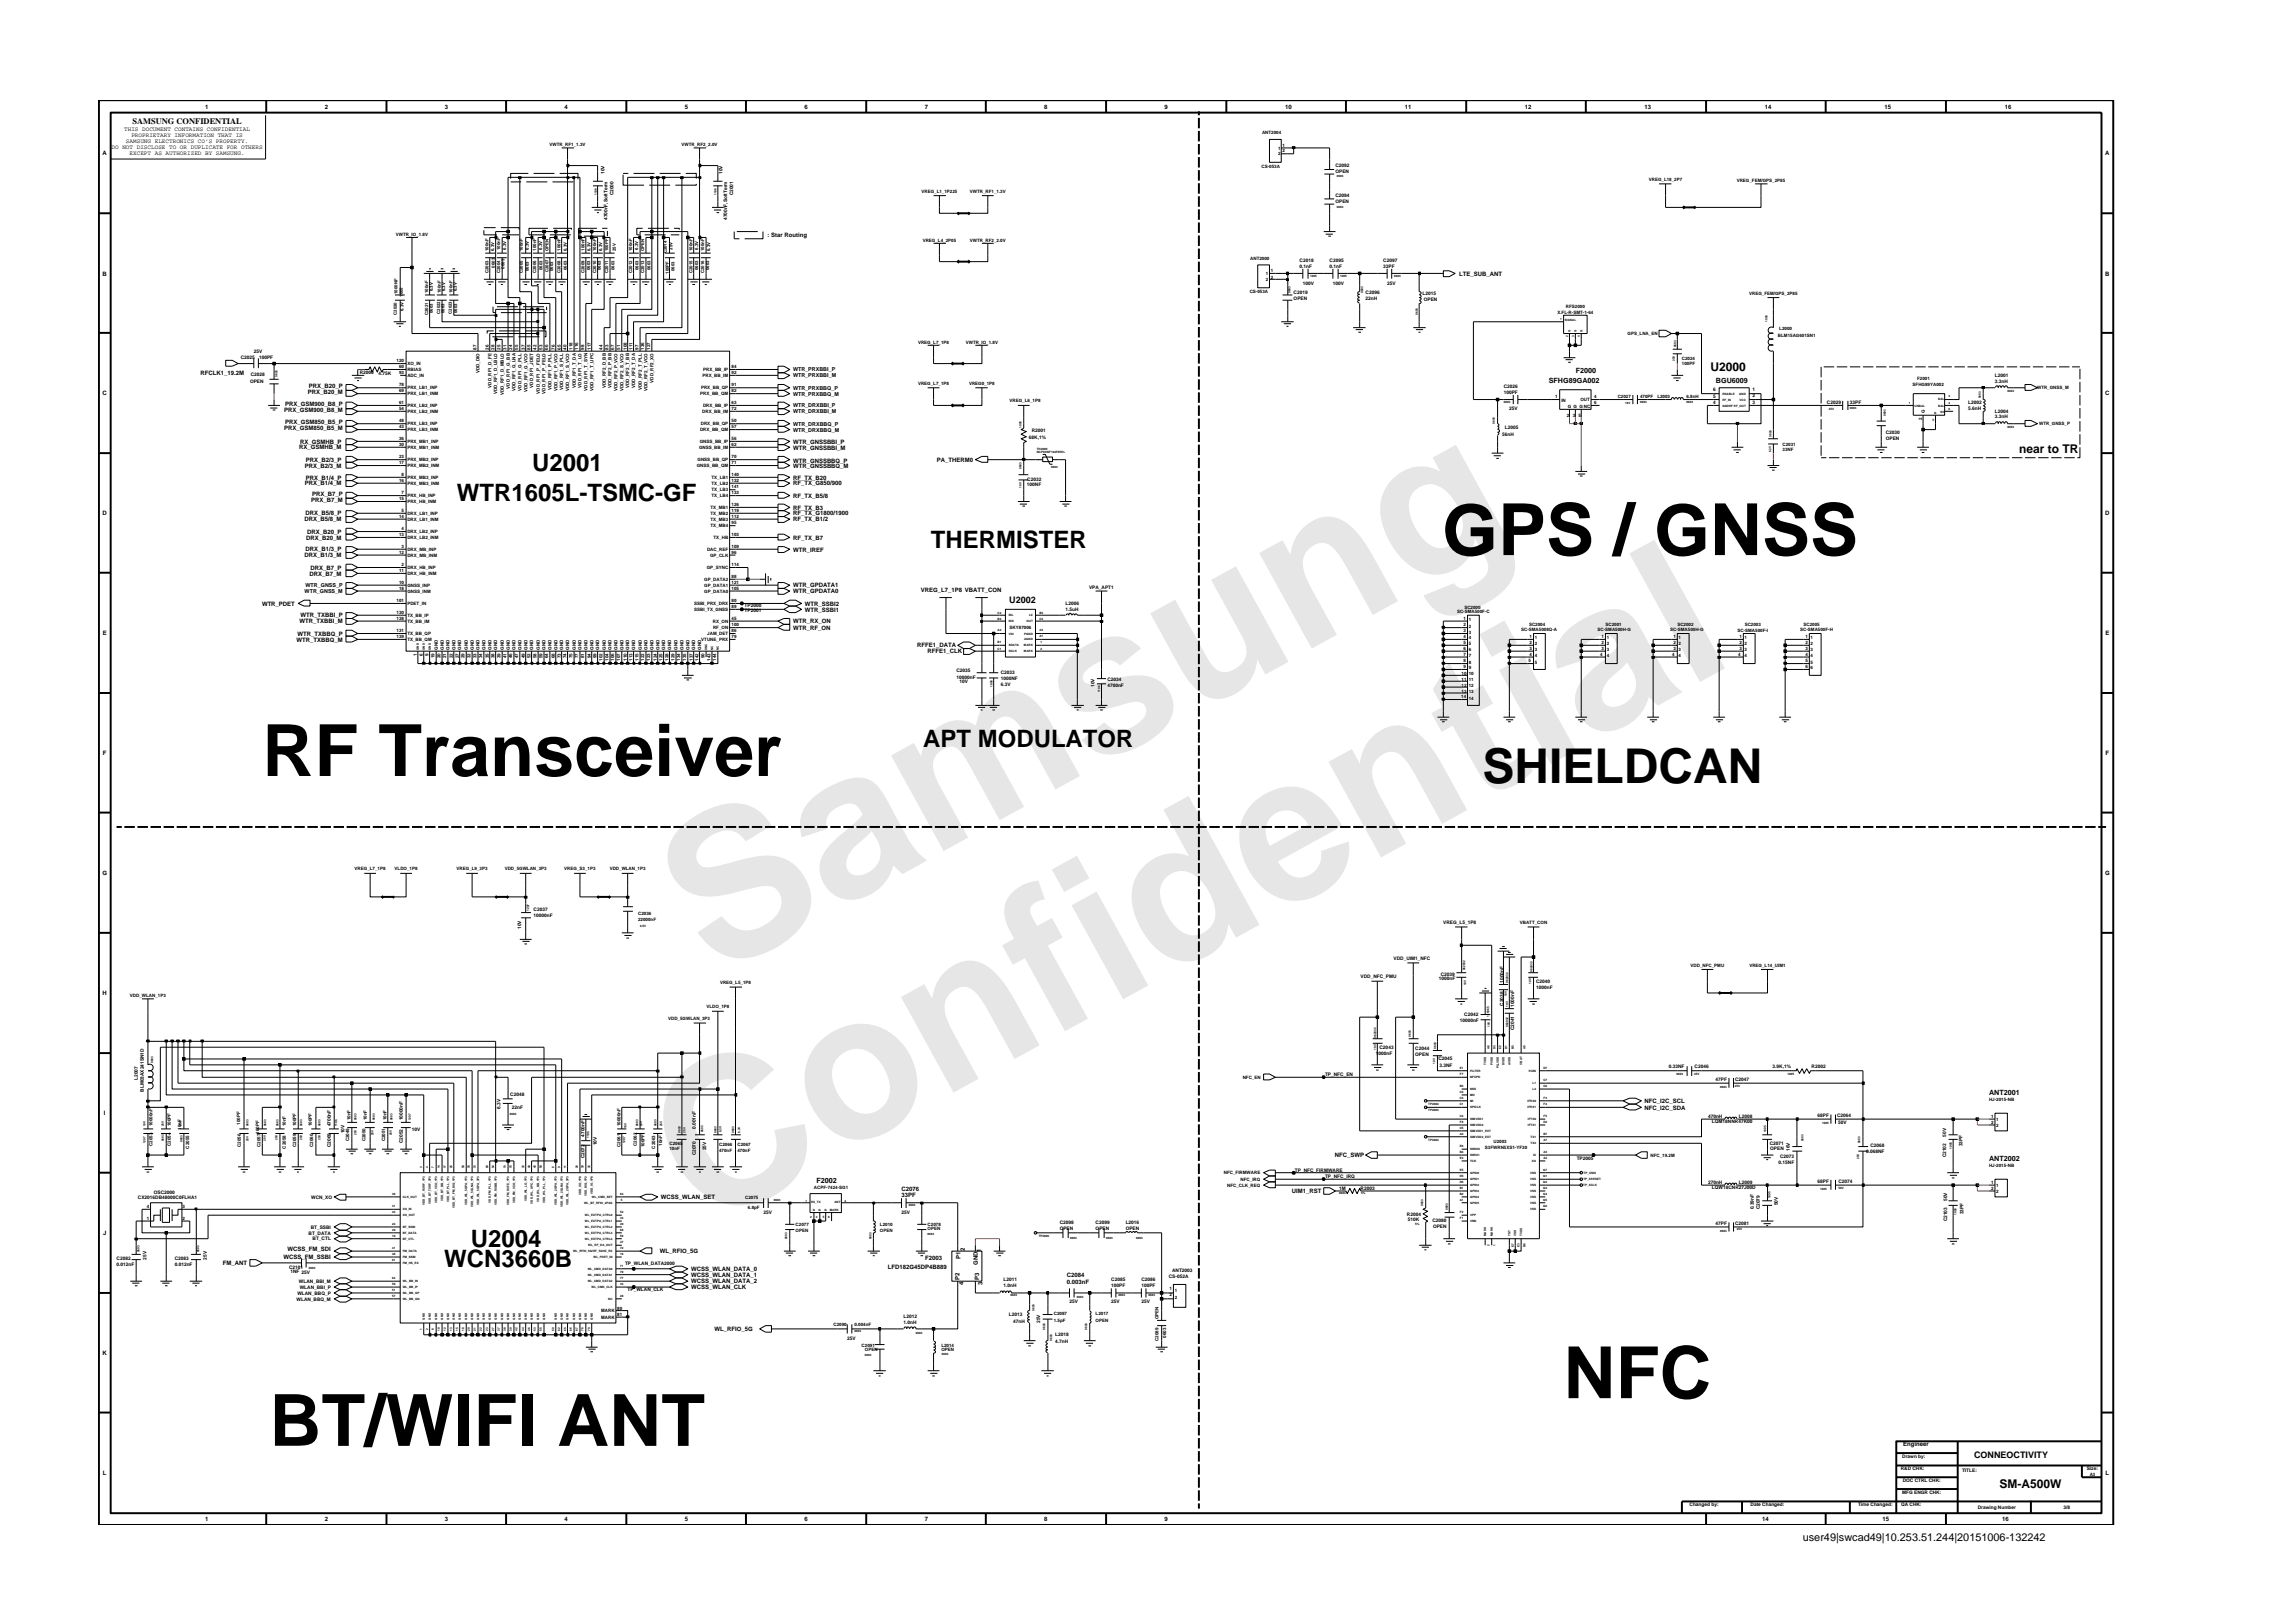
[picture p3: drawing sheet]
<svg xmlns="http://www.w3.org/2000/svg" width="297mm" height="210mm" viewBox="0 0 297 210" stroke-linecap="round" stroke-linejoin="round" font-family="sans-serif">
<defs><g id="words">
<g font-size="26.5" fill="#e6e6e6">
<text x="92.4" y="126.7" transform="rotate(-29 92.4 126.7)">Samsung</text>
<text x="91.1" y="159.4" transform="rotate(-29 91.1 159.4)">Confidential</text>
</g>
<g font-size="9.3">
<text x="186.8" y="71.9">GPS / GNSS</text>
<text x="34" y="100.5">RF Transceiver</text>
<text x="202.6" y="181.1">NFC</text>
<text x="34.9" y="187.3">BT/WIFI ANT</text>
</g>
<text font-size="6.2" x="192.1" y="101.5">SHIELDCAN</text>
<g font-size="3.1">
<text x="59.2" y="64.9">WTR1605L-TSMC-GF</text>
<text x="68.9" y="61">U2001</text>
<text x="120.6" y="71">THERMISTER</text>
<text x="119.6" y="96.8">APT MODULATOR</text>
<text x="61" y="161.6">U2004</text>
<text x="57.5" y="164.1">WCN3660B</text>
</g>
<g font-size="1.6">
<text x="221.6" y="48">U2000</text>
<text x="261.6" y="58.7">near to TR</text>
<text x="259" y="192.7">SM-A500W</text>
</g>
<text font-size="1.4" x="233.5" y="199.7">user49|swcad49|10.253.51.244|20151006-132242</text>
<g font-size="1.2">
<text x="130.7" y="78.2">U2002</text>
<text x="255.7" y="188.8">CONNEOCTIVITY</text>
</g>
<text font-size="1.1" x="17.2" y="16.1">SAMSUNG CONFIDENTIAL</text>
<g font-size=".9">
<text x="200.6" y="49.6">SFHG89GA002</text>
<text x="204.1" y="48.4">F2000</text>
<text x="222.3" y="49.6">BGU6009</text>
<text x="257.7" y="141.8">ANT2001</text>
<text x="105.8" y="153.3">F2002</text>
<text x="257.7" y="150.4">ANT2002</text>
</g>
<g font-size=".8">
<text x="16.1" y="17">THIS DOCUMENT CONTAINS CONFIDENTIAL</text>
<text x="17" y="17.8">PROPRIETARY INFORMATION THAT IS</text>
<text x="26.6" y="14.1">1</text>
<text x="42.1" y="14.1">2</text>
<text x="57.6" y="14.1">3</text>
<text x="73.1" y="14.1">4</text>
<text x="88.7" y="14.1">5</text>
<text x="104.2" y="14.1">6</text>
<text x="119.8" y="14.1">7</text>
<text x="135.3" y="14.1">8</text>
<text x="150.9" y="14.1">9</text>
<text x="166.5" y="14.1">10</text>
<text x="182" y="14.1">11</text>
<text x="197.5" y="14.1">12</text>
<text x="213" y="14.1">13</text>
<text x="228.6" y="14.1">14</text>
<text x="244.1" y="14.1">15</text>
<text x="259.7" y="14.1">16</text>
<text x="13.3" y="20.1">A</text>
<text x="14.5" y="19.3">DO NOT DISCLOSE TO OR DUPLICATE FOR OTHERS</text>
<text x="16.3" y="18.5">SAMSUNG ELECTRONICS CO’S PROPERTY.</text>
<text x="16.8" y="20.1">EXCEPT AS AUTHORIZED BY SAMSUNG.</text>
<text x="272.7" y="20.1">A</text>
<text x="13.3" y="35.7">B</text>
<text x="99.4" y="30.8">: Star Routing</text>
<text x="189" y="35.7">LTE_SUB_ANT</text>
<text x="272.7" y="35.7">B</text>
<text x="13.3" y="51.2">C</text>
<text x="26" y="48.6">RFCLK1_19.2M</text>
<text x="36.8" y="53.4">PRX_GSM900_B8_M</text>
<text x="36.9" y="52.6">PRX_GSM900_B8_P</text>
<text x="39.9" y="51">PRX_B20_M</text>
<text x="40" y="50.3">PRX_B20_P</text>
<text x="272.7" y="51.2">C</text>
<text x="36.8" y="55.7">PRX_GSM850_B5_M</text>
<text x="36.9" y="54.9">PRX_GSM850_B5_P</text>
<text x="38.7" y="58.2">RX_GSMHB_M</text>
<text x="38.9" y="57.5">RX_GSMHB_P</text>
<text x="39.6" y="59.8">PRX_B2/3_P</text>
<text x="102.7" y="59.9">WTR_GNSSBBQ_P</text>
<text x="102.7" y="57.5">WTR_GNSSBBI_P</text>
<text x="102.7" y="58.3">WTR_GNSSBBI_M</text>
<text x="121.4" y="59.8">PA_THERM0</text>
<text x="39.5" y="60.6">PRX_B2/3_M</text>
<text x="39.5" y="62.9">PRX_B1/4_M</text>
<text x="39.6" y="62.1">PRX_B1/4_P</text>
<text x="40.3" y="65.1">PRX_B7_M</text>
<text x="40.4" y="64.2">PRX_B7_P</text>
<text x="102.7" y="62.9">RF_TX_G850/900</text>
<text x="102.7" y="62.1">RF_TX_B20</text>
<text x="102.7" y="64.5">RF_TX_B5/8</text>
<text x="102.7" y="60.7">WTR_GNSSBBQ_M</text>
<text x="13.3" y="66.8">D</text>
<text x="39.4" y="67.5">DRX_B5/8_M</text>
<text x="39.6" y="71.4">DRX_B1/3_P</text>
<text x="39.6" y="66.8">DRX_B5/8_P</text>
<text x="39.6" y="69.9">DRX_B20_M</text>
<text x="39.8" y="69.1">DRX_B20_P</text>
<text x="102.7" y="69.9">RF_TX_B7</text>
<text x="102.7" y="66.8">RF_TX_G1800/1900</text>
<text x="102.7" y="71.5">WTR_IREF</text>
<text x="102.7" y="66">RF_TX_B3</text>
<text x="102.7" y="67.5">RF_TX_B1/2</text>
<text x="272.7" y="66.8">D</text>
<text x="39.4" y="72.2">DRX_B1/3_M</text>
<text x="40.1" y="74.6">DRX_B7_M</text>
<text x="40.2" y="73.8">DRX_B7_P</text>
<text x="102.7" y="76.9">WTR_GPDATA0</text>
<text x="102.7" y="76.1">WTR_GPDATA1</text>
<text x="119.3" y="76.7">VREG_L7_1P8 VBATT_CON</text>
<text x="13.3" y="82.3">E</text>
<text x="33.9" y="78.5">WTR_PDET</text>
<text x="38.4" y="83.1">WTR_TXBBQ_M</text>
<text x="38.5" y="82.4">WTR_TXBBQ_P</text>
<text x="38.8" y="80.7">WTR_TXBBI_M</text>
<text x="38.9" y="80">WTR_TXBBI_P</text>
<text x="102.7" y="80.7">WTR_RX_ON</text>
<text x="102.7" y="81.6">WTR_RF_ON</text>
<text x="104.3" y="78.5">WTR_SSBI2</text>
<text x="104.3" y="79.2">WTR_SSBI1</text>
<text x="118.8" y="83.9">RFFE1_DATA</text>
<text x="272.7" y="82.3">E</text>
<text x="120.2" y="84.6">RFFE1_CLK</text>
<text x="13.3" y="97.8">F</text>
<text x="272.8" y="97.8">F</text>
<text x="13.3" y="113.3">G</text>
<text x="272.7" y="113.3">G</text>
<text x="13.3" y="128.9">H</text>
<text x="213" y="142.9">NFC_I2C_SCL</text>
<text x="213" y="143.7">NFC_I2C_SDA</text>
<text x="13.5" y="144.4">I</text>
<text x="172.9" y="149.9">NFC_SWP</text>
<text x="85.6" y="155.3">WCSS_WLAN_SET</text>
<text x="116.8" y="154.3">C2076</text>
<text x="116.8" y="155.1">33PF</text>
<text x="167.3" y="154.6">UIM1_RST</text>
<text x="13.4" y="160">J</text>
<text x="28.9" y="163.9">FM_ANT</text>
<text x="36.7" y="163.1">WCSS_FM_SSBI</text>
<text x="37.3" y="162.1">WCSS_FM_SDI</text>
<text x="85.5" y="162.4">WL_RFIO_5G</text>
<text x="89.5" y="167">WCSS_WLAN_CLK</text>
<text x="89.5" y="165.4">WCSS_WLAN_DATA_1</text>
<text x="89.5" y="164.6">WCSS_WLAN_DATA_0</text>
<text x="89.5" y="166.3">WCSS_WLAN_DATA_2</text>
<text x="115" y="164.4">LFD182G45DP4B889</text>
<text x="119.8" y="163.2">F2003</text>
<text x="124.3" y="165.8" transform="rotate(-90 124.3 165.8)">P2</text>
<text x="124.4" y="163.1" transform="rotate(-90 124.4 163.1)">P1</text>
<text x="124.8" y="166.4" transform="rotate(-90 124.8 166.4)">4</text>
<text x="125" y="162.1" transform="rotate(-90 125 162.1)">2</text>
<text x="126.7" y="163.9" transform="rotate(-90 126.7 163.9)">GND</text>
<text x="126.9" y="165.8" transform="rotate(-90 126.9 165.8)">P3</text>
<text x="127.1" y="162.2" transform="rotate(-90 127.1 162.2)">1</text>
<text x="127.3" y="166.4" transform="rotate(-90 127.3 166.4)">3</text>
<text x="138.2" y="165.4">C2084</text>
<text x="138.2" y="166.3">0.003nF</text>
<text x="92.6" y="172.4">WL_RFIO_5G</text>
<text x="13.3" y="175.5">K</text>
<text x="13.3" y="191.1">L</text>
<text x="246.5" y="187.3">Engineer</text>
<text x="272.8" y="191.1">L</text>
<text x="26.6" y="197.1">1</text>
<text x="42.1" y="197.1">2</text>
<text x="57.6" y="197.1">3</text>
<text x="73.1" y="197.1">4</text>
<text x="88.7" y="197.1">5</text>
<text x="104.2" y="197.1">6</text>
<text x="119.8" y="197.1">7</text>
<text x="135.3" y="197.1">8</text>
<text x="150.9" y="197.1">9</text>
<text x="228.3" y="197.1">14</text>
<text x="243.9" y="197.1">15</text>
<text x="259.4" y="197.1">16</text>
</g>
<g font-size=".7">
<text x="102.7" y="53.5">WTR_DRXBBI_M</text>
<text x="102.7" y="51.3">WTR_PRXBBQ_M</text>
<text x="102.7" y="48.1">WTR_PRXBBI_P</text>
<text x="102.7" y="50.5">WTR_PRXBBQ_P</text>
<text x="102.7" y="48.9">WTR_PRXBBI_M</text>
<text x="102.7" y="52.8">WTR_DRXBBI_P</text>
<text x="102.7" y="55.1">WTR_DRXBBQ_P</text>
<text x="102.7" y="55.9">WTR_DRXBBQ_M</text>
<text x="39.5" y="76.8">WTR_GNSS_M</text>
<text x="39.6" y="76.1">WTR_GNSS_P</text>
</g>
<g font-size=".6">
<text x="163.5" y="17.4">ANT2004</text>
<text x="71.2" y="18.9">VWTR_RF1_1.3V</text>
<text x="78.3" y="22.6" transform="rotate(-90 78.3 22.6)">10V</text>
<text x="88.3" y="18.9">VWTR_RF2_2.0V</text>
<text x="93.6" y="22.6" transform="rotate(-90 93.6 22.6)">10V</text>
<text x="163.4" y="21.7">CS-053A</text>
<text x="165.6" y="19.4">1</text>
<text x="165.6" y="20.1">2</text>
<text x="166.1" y="19">1</text>
<text x="166.1" y="19.8">2</text>
<text x="173" y="21.6">C2092</text>
<text x="173" y="22.5">OPEN</text>
<text x="213.6" y="23.4">VREG_L18_2P7</text>
<text x="225" y="23.5">VREG_FEM/GPS_2P85</text>
<text x="78.7" y="28.5" transform="rotate(-90 78.7 28.5)">4700nF,SoftTerm</text>
<text x="79.5" y="25.3" transform="rotate(-90 79.5 25.3)">C2000</text>
<text x="94.2" y="28.5" transform="rotate(-90 94.2 28.5)">4700nF,SoftTerm</text>
<text x="95" y="25.3" transform="rotate(-90 95 25.3)">C2001</text>
<text x="119.4" y="25">VREG_L1_1P225</text>
<text x="125.6" y="25">VWTR_RF1_1.3V</text>
<text x="173" y="25.5">C2094</text>
<text x="173" y="26.3">OPEN</text>
<text x="51.3" y="30.6">VWTR_IO_1.8V</text>
<text x="63.3" y="35.4" transform="rotate(-90 63.3 35.4)">C2003</text>
<text x="63.3" y="32.5" transform="rotate(-90 63.3 32.5)">100nF</text>
<text x="64" y="32.5" transform="rotate(-90 64 32.5)">6.3V</text>
<text x="64.1" y="34.7" transform="rotate(-90 64.1 34.7)">0603</text>
<text x="64.8" y="35.4" transform="rotate(-90 64.8 35.4)">C2004</text>
<text x="64.8" y="32.4" transform="rotate(-90 64.8 32.4)">100nF</text>
<text x="65.4" y="34.8" transform="rotate(-90 65.4 34.8)">0603</text>
<text x="65.6" y="32.3" transform="rotate(-90 65.6 32.3)">6.3V</text>
<text x="67.7" y="35.4" transform="rotate(-90 67.7 35.4)">C2005</text>
<text x="67.7" y="32.5" transform="rotate(-90 67.7 32.5)">100nF</text>
<text x="68.5" y="32.3" transform="rotate(-90 68.5 32.3)">6.3V</text>
<text x="68.5" y="35.1" transform="rotate(-90 68.5 35.1)">0603</text>
<text x="69.5" y="35.4" transform="rotate(-90 69.5 35.4)">C2006</text>
<text x="69.5" y="32.5" transform="rotate(-90 69.5 32.5)">100nF</text>
<text x="70.2" y="32.3" transform="rotate(-90 70.2 32.3)">6.3V</text>
<text x="70.3" y="35" transform="rotate(-90 70.3 35)">0603</text>
<text x="71" y="32.5" transform="rotate(-90 71 32.5)">OPEN</text>
<text x="71.1" y="35.3" transform="rotate(-90 71.1 35.3)">C2007</text>
<text x="71.6" y="35.1" transform="rotate(-90 71.6 35.1)">0603</text>
<text x="72.6" y="35.4" transform="rotate(-90 72.6 35.4)">C2008</text>
<text x="72.6" y="32.5" transform="rotate(-90 72.6 32.5)">100nF</text>
<text x="73.4" y="35" transform="rotate(-90 73.4 35)">0603</text>
<text x="73.4" y="32.5" transform="rotate(-90 73.4 32.5)">6.3V</text>
<text x="75.7" y="32.5" transform="rotate(-90 75.7 32.5)">100nF</text>
<text x="75.7" y="35.4" transform="rotate(-90 75.7 35.4)">C2009</text>
<text x="76.5" y="35" transform="rotate(-90 76.5 35)">0603</text>
<text x="76.5" y="32.5" transform="rotate(-90 76.5 32.5)">6.3V</text>
<text x="77.2" y="35.4" transform="rotate(-90 77.2 35.4)">C2010</text>
<text x="77.2" y="32.5" transform="rotate(-90 77.2 32.5)">100nF</text>
<text x="77.8" y="35" transform="rotate(-90 77.8 35)">0603</text>
<text x="78" y="32.5" transform="rotate(-90 78 32.5)">6.3V</text>
<text x="78.8" y="35.4" transform="rotate(-90 78.8 35.4)">C2011</text>
<text x="78.8" y="32.6" transform="rotate(-90 78.8 32.6)">100PF</text>
<text x="79.6" y="35" transform="rotate(-90 79.6 35)">0603</text>
<text x="79.8" y="32.5" transform="rotate(-90 79.8 32.5)">25V</text>
<text x="81.9" y="35.4" transform="rotate(-90 81.9 35.4)">C2012</text>
<text x="81.9" y="32.5" transform="rotate(-90 81.9 32.5)">100nF</text>
<text x="82.7" y="32.3" transform="rotate(-90 82.7 32.3)">6.3V</text>
<text x="82.7" y="35" transform="rotate(-90 82.7 35)">0603</text>
<text x="83.4" y="35.4" transform="rotate(-90 83.4 35.4)">C2013</text>
<text x="83.4" y="32.5" transform="rotate(-90 83.4 32.5)">OPEN</text>
<text x="84.3" y="35" transform="rotate(-90 84.3 35)">0603</text>
<text x="86.4" y="32.8" transform="rotate(-90 86.4 32.8)">C2014</text>
<text x="86.6" y="35.5" transform="rotate(-90 86.6 35.5)">100PF</text>
<text x="87.1" y="32.3" transform="rotate(-90 87.1 32.3)">25V</text>
<text x="87.4" y="35.1" transform="rotate(-90 87.4 35.1)">0603</text>
<text x="89.7" y="35.4" transform="rotate(-90 89.7 35.4)">C2015</text>
<text x="89.7" y="32.5" transform="rotate(-90 89.7 32.5)">100nF</text>
<text x="90.4" y="35" transform="rotate(-90 90.4 35)">0603</text>
<text x="90.5" y="32.3" transform="rotate(-90 90.5 32.3)">6.3V</text>
<text x="91.2" y="35.4" transform="rotate(-90 91.2 35.4)">C2016</text>
<text x="91.2" y="32.5" transform="rotate(-90 91.2 32.5)">100nF</text>
<text x="91.9" y="35" transform="rotate(-90 91.9 35)">0603</text>
<text x="92" y="32.5" transform="rotate(-90 92 32.5)">6.3V</text>
<text x="119.5" y="31.3">VREG_L4_2P05</text>
<text x="125.6" y="31.3">VWTR_RF2_2.0V</text>
<text x="162" y="33.7">ANT2000</text>
<text x="164" y="35.6">1</text>
<text x="164.6" y="35.2">1</text>
<text x="168.3" y="34.7">0.1nF</text>
<text x="168.3" y="33.9">C2018</text>
<text x="172.2" y="33.9">C2095</text>
<text x="172.2" y="34.7">0.1nF</text>
<text x="179.2" y="34.7">33PF</text>
<text x="179.2" y="33.9">C2097</text>
<text x="51.4" y="40.8" transform="rotate(-90 51.4 40.8)">C2020</text>
<text x="51.5" y="38.1" transform="rotate(-90 51.5 38.1)">1000NF</text>
<text x="52.2" y="38.4" transform="rotate(-90 52.2 38.4)">1005</text>
<text x="52.3" y="40.3" transform="rotate(-90 52.3 40.3)">6.3V</text>
<text x="55.5" y="40.8" transform="rotate(-90 55.5 40.8)">C2021</text>
<text x="55.5" y="38" transform="rotate(-90 55.5 38)">100nF</text>
<text x="56.1" y="37.8" transform="rotate(-90 56.1 37.8)">6.3V</text>
<text x="56.1" y="40.6" transform="rotate(-90 56.1 40.6)">0603</text>
<text x="57" y="40.7" transform="rotate(-90 57 40.7)">C2022</text>
<text x="57.1" y="38" transform="rotate(-90 57.1 38)">100nF</text>
<text x="57.6" y="40.6" transform="rotate(-90 57.6 40.6)">0603</text>
<text x="57.7" y="37.8" transform="rotate(-90 57.7 37.8)">6.3V</text>
<text x="58.5" y="40.7" transform="rotate(-90 58.5 40.7)">C2023</text>
<text x="58.6" y="38" transform="rotate(-90 58.6 38)">100nF</text>
<text x="59.2" y="37.8" transform="rotate(-90 59.2 37.8)">6.3V</text>
<text x="59.2" y="40.6" transform="rotate(-90 59.2 40.6)">0603</text>
<text x="161.9" y="38">CS-053A</text>
<text x="164" y="36.4">2</text>
<text x="164.6" y="36.1">2</text>
<text x="167.6" y="38.9">OPEN</text>
<text x="167.6" y="38.1">C2019</text>
<text x="168.8" y="36.9">100V</text>
<text x="172.7" y="36.9">100V</text>
<text x="176.9" y="38.1">C2096</text>
<text x="176.9" y="38.9">22nH</text>
<text x="179.7" y="36.9">25V</text>
<text x="184.3" y="38.2">L2015</text>
<text x="184.4" y="39">OPEN</text>
<text x="201.7" y="40.7">X.FL-R-SMT-1-64</text>
<text x="202.8" y="39.9">RFS2000</text>
<text x="226.6" y="38.3">VREG_FEM/GPS_2P85</text>
<text x="31.2" y="46.5">C2025</text>
<text x="32.9" y="45.8">25V</text>
<text x="33.6" y="46.5">100PF</text>
<text x="51.4" y="46.9">120</text>
<text x="51.7" y="47.7">60</text>
<text x="52.8" y="47.3">XO_IN</text>
<text x="61.7" y="45.3" transform="rotate(-90 61.7 45.3)">87</text>
<text x="63.3" y="45.3" transform="rotate(-90 63.3 45.3)">26</text>
<text x="64.1" y="45.3" transform="rotate(-90 64.1 45.3)">28</text>
<text x="64.8" y="45.3" transform="rotate(-90 64.8 45.3)">25</text>
<text x="65.6" y="45.3" transform="rotate(-90 65.6 45.3)">31</text>
<text x="66.4" y="45.3" transform="rotate(-90 66.4 45.3)">24</text>
<text x="67.1" y="45.3" transform="rotate(-90 67.1 45.3)">55</text>
<text x="68" y="45.3" transform="rotate(-90 68 45.3)">37</text>
<text x="68.7" y="45.3" transform="rotate(-90 68.7 45.3)">85</text>
<text x="69.5" y="45.3" transform="rotate(-90 69.5 45.3)">42</text>
<text x="70.3" y="45.3" transform="rotate(-90 70.3 45.3)">53</text>
<text x="71" y="45.3" transform="rotate(-90 71 45.3)">66</text>
<text x="71.9" y="45.3" transform="rotate(-90 71.9 45.3)">76</text>
<text x="72.6" y="45.3" transform="rotate(-90 72.6 45.3)">65</text>
<text x="73.4" y="45.3" transform="rotate(-90 73.4 45.3)">40</text>
<text x="74.2" y="45.3" transform="rotate(-90 74.2 45.3)">118</text>
<text x="74.9" y="45.3" transform="rotate(-90 74.9 45.3)">116</text>
<text x="75.7" y="45.3" transform="rotate(-90 75.7 45.3)">98</text>
<text x="76.5" y="45.3" transform="rotate(-90 76.5 45.3)">117</text>
<text x="78" y="45.3" transform="rotate(-90 78 45.3)">44</text>
<text x="78.8" y="45.3" transform="rotate(-90 78.8 45.3)">83</text>
<text x="79.6" y="45.3" transform="rotate(-90 79.6 45.3)">67</text>
<text x="80.3" y="45.3" transform="rotate(-90 80.3 45.3)">51</text>
<text x="81.2" y="45.3" transform="rotate(-90 81.2 45.3)">108</text>
<text x="81.9" y="45.3" transform="rotate(-90 81.9 45.3)">111</text>
<text x="82.7" y="45.3" transform="rotate(-90 82.7 45.3)">97</text>
<text x="83.5" y="45.3" transform="rotate(-90 83.5 45.3)">136</text>
<text x="84.2" y="45.3" transform="rotate(-90 84.2 45.3)">127</text>
<text x="94.8" y="47.7">84</text>
<text x="118.9" y="44.5">VREG_L7_1P8</text>
<text x="125.1" y="44.5">VWTR_IO_1.8V</text>
<text x="210.8" y="43.4">GPS_LNA_EN</text>
<text x="217.9" y="47.3">100PF</text>
<text x="217.9" y="46.7">C2024</text>
<text x="230.3" y="43.6">BLM15AG601SN1</text>
<text x="230.5" y="42.8">L2000</text>
<text x="32.4" y="49.7">OPEN</text>
<text x="32.5" y="48.7">C2028</text>
<text x="46.6" y="48.5">R2000</text>
<text x="49.1" y="48.6">4.75K</text>
<text x="51.7" y="48.5">93</text>
<text x="51.7" y="50">78</text>
<text x="51.7" y="50.8">69</text>
<text x="51.7" y="52.3">61</text>
<text x="51.7" y="53.2">54</text>
<text x="52.8" y="48.8">ADC_IN</text>
<text x="52.8" y="50.4">PRX_LB1_INP</text>
<text x="52.8" y="51.2">PRX_LB1_INM</text>
<text x="52.8" y="48.1">RBIAS</text>
<text x="52.8" y="52.7">PRX_LB2_INP</text>
<text x="52.8" y="53.5">PRX_LB2_INM</text>
<text x="62.1" y="48.3" transform="rotate(-90 62.1 48.3)">VDD_DIO</text>
<text x="63.7" y="50.2" transform="rotate(-90 63.7 50.2)">VDD_RF1_D_FE</text>
<text x="64.4" y="51.1" transform="rotate(-90 64.4 51.1)">VDD_RF1_D_LBLO</text>
<text x="65.3" y="51.2" transform="rotate(-90 65.3 51.2)">VDD_RF1_D_MBLO</text>
<text x="66" y="50.3" transform="rotate(-90 66 50.3)">VDD_RF1_G_BB</text>
<text x="66.8" y="50.7" transform="rotate(-90 66.8 50.7)">VDD_RF1_G_LNA</text>
<text x="67.6" y="50.6" transform="rotate(-90 67.6 50.6)">VDD_RF1_G_PLL</text>
<text x="68.3" y="50.8" transform="rotate(-90 68.3 50.8)">VDD_RF1_G_VCO</text>
<text x="69.1" y="50.2" transform="rotate(-90 69.1 50.2)">VDD_RF1_JDET</text>
<text x="69.9" y="51" transform="rotate(-90 69.9 51)">VDD_RF1_P_FELO</text>
<text x="70.7" y="51" transform="rotate(-90 70.7 51)">VDD_RF1_P_FELO</text>
<text x="71.4" y="50.5" transform="rotate(-90 71.4 50.5)">VDD_RF1_P_PLL</text>
<text x="72.2" y="50.7" transform="rotate(-90 72.2 50.7)">VDD_RF1_P_VCO</text>
<text x="73" y="50.5" transform="rotate(-90 73 50.5)">VDD_RF1_S_PLL</text>
<text x="73.7" y="50.7" transform="rotate(-90 73.7 50.7)">VDD_RF1_S_VCO</text>
<text x="74.6" y="50.2" transform="rotate(-90 74.6 50.2)">VDD_RF1_T_DA</text>
<text x="75.3" y="50.2" transform="rotate(-90 75.3 50.2)">VDD_RF1_T_LO</text>
<text x="76.1" y="50.6" transform="rotate(-90 76.1 50.6)">VDD_RF1_T_SYN</text>
<text x="76.9" y="50.6" transform="rotate(-90 76.9 50.6)">VDD_RF1_T_UPC</text>
<text x="78.5" y="50.3" transform="rotate(-90 78.5 50.3)">VDD_RF2_D_BB</text>
<text x="79.2" y="50.3" transform="rotate(-90 79.2 50.3)">VDD_RF2_P_BB</text>
<text x="80" y="50.7" transform="rotate(-90 80 50.7)">VDD_RF2_P_VCO</text>
<text x="80.8" y="50.7" transform="rotate(-90 80.8 50.7)">VDD_RF2_S_VCO</text>
<text x="81.5" y="50.2" transform="rotate(-90 81.5 50.2)">VDD_RF2_T_BB</text>
<text x="82.3" y="50.2" transform="rotate(-90 82.3 50.2)">VDD_RF2_T_DA</text>
<text x="83.1" y="50.5" transform="rotate(-90 83.1 50.5)">VDD_RF2_T_PLL</text>
<text x="83.9" y="50.7" transform="rotate(-90 83.9 50.7)">VDD_RF2_T_VCO</text>
<text x="84.7" y="49.6" transform="rotate(-90 84.7 49.6)">VDD_RF2_XO</text>
<text x="90.7" y="51.2">PRX_BB_QM</text>
<text x="90.8" y="50.4">PRX_BB_QP</text>
<text x="91" y="53.5">DRX_BB_IM</text>
<text x="91" y="48.8">PRX_BB_IM</text>
<text x="91.1" y="52.7">DRX_BB_IP</text>
<text x="91.1" y="48.1">PRX_BB_IP</text>
<text x="94.8" y="53.2">72</text>
<text x="94.8" y="50">91</text>
<text x="94.8" y="52.3">63</text>
<text x="94.8" y="50.8">82</text>
<text x="94.8" y="48.5">92</text>
<text x="118.9" y="49.9">VREG_L7_1P8</text>
<text x="125.5" y="49.9">VREG0_1P8</text>
<text x="130.8" y="52.1">VREG_L6_1P8</text>
<text x="194.8" y="51">100PF</text>
<text x="194.8" y="50.2">C2026</text>
<text x="195.5" y="53.1">25V</text>
<text x="201.5" y="51.6">1</text>
<text x="202.3" y="52.1">IN</text>
<text x="203" y="54">2</text>
<text x="203.1" y="52.9">G G G NC</text>
<text x="203.7" y="54">3</text>
<text x="204.5" y="54">5</text>
<text x="204.7" y="51.9">OUT</text>
<text x="206.5" y="52.4">6</text>
<text x="206.5" y="51.6">4</text>
<text x="209.6" y="51.6">C2027</text>
<text x="212.5" y="51.6">470PF</text>
<text x="214.7" y="51.6">L2003</text>
<text x="218.5" y="51.6">6.8nH</text>
<text x="221.9" y="52.4">4</text>
<text x="221.9" y="51.6">5</text>
<text x="221.9" y="50.7">6</text>
<text x="227" y="50.7">1</text>
<text x="227" y="52.4">3</text>
<text x="227" y="51.5">2</text>
<text x="236.7" y="52.4">C2029</text>
<text x="239.6" y="52.4">33PF</text>
<text x="247.8" y="50">SFHG89YA002</text>
<text x="248.4" y="49.3">F2001</text>
<text x="249.3" y="53.5" transform="rotate(-90 249.3 53.5)">G</text>
<text x="255" y="52.4">L2002</text>
<text x="255" y="53.1">5.6nH</text>
<text x="258.4" y="53.5">L2004</text>
<text x="258.4" y="48.8">L2001</text>
<text x="258.4" y="49.6">3.3nH</text>
<text x="263.9" y="50.4">WTR_GNSS_M</text>
<text x="51.7" y="55.4">43</text>
<text x="51.7" y="54.7">48</text>
<text x="51.7" y="57.1">36</text>
<text x="51.7" y="57.8">30</text>
<text x="51.7" y="59.3">23</text>
<text x="52.8" y="55.9">PRX_LB3_INM</text>
<text x="52.8" y="55.1">PRX_LB3_INP</text>
<text x="52.8" y="57.4">PRX_MB1_INP</text>
<text x="52.8" y="58.2">PRX_MB1_INM</text>
<text x="52.8" y="59.8">PRX_MB2_INP</text>
<text x="90.4" y="59.8">GNSS_BB_QP</text>
<text x="90.6" y="58.2">GNSS_BB_IM</text>
<text x="90.7" y="57.4">GNSS_BB_IP</text>
<text x="90.7" y="55.9">DRX_BB_QM</text>
<text x="90.8" y="55.1">DRX_BB_QP</text>
<text x="94.8" y="54.7">50</text>
<text x="94.8" y="57.1">56</text>
<text x="94.8" y="59.3">70</text>
<text x="94.8" y="55.4">57</text>
<text x="94.8" y="57.8">62</text>
<text x="133.3" y="56.8">68K,1%</text>
<text x="133.7" y="56">R2001</text>
<text x="194.6" y="56.4">56nH</text>
<text x="194.9" y="55.5">L2005</text>
<text x="230.9" y="58.4">33NF</text>
<text x="230.9" y="57.8">C2031</text>
<text x="244.3" y="57">OPEN</text>
<text x="244.3" y="56.2">C2030</text>
<text x="249" y="54.4" transform="rotate(-90 249 54.4)">2</text>
<text x="258.4" y="54.2">3.3nH</text>
<text x="264.2" y="55.1">WTR_GNSS_P</text>
<text x="51.7" y="64.8">15</text>
<text x="51.7" y="62.5">16</text>
<text x="51.7" y="60.1">17</text>
<text x="52" y="61.7">8</text>
<text x="52" y="64">7</text>
<text x="52.8" y="62">PRX_MB3_INP</text>
<text x="52.8" y="64.4">PRX_HB_INP</text>
<text x="52.8" y="65.2">PRX_HB_INM</text>
<text x="52.8" y="62.8">PRX_MB3_INM</text>
<text x="52.8" y="60.5">PRX_MB2_INM</text>
<text x="90.3" y="60.5">GNSS_BB_QM</text>
<text x="92" y="65.9">TX_MB1</text>
<text x="92.2" y="62">TX_LB1</text>
<text x="92.2" y="63.7">TX_LB3</text>
<text x="92.2" y="62.8">TX_LB2</text>
<text x="92.2" y="64.4">TX_LB4</text>
<text x="94.8" y="60.1">71</text>
<text x="94.8" y="65.5">126</text>
<text x="94.8" y="62.5">132</text>
<text x="94.8" y="64">133</text>
<text x="94.8" y="61.7">140</text>
<text x="94.8" y="63.2">141</text>
<text x="133" y="63">100NF</text>
<text x="133.1" y="62.3">C2032</text>
<text x="51.7" y="71.8">12</text>
<text x="51.7" y="67.1">14</text>
<text x="51.7" y="69.4">13</text>
<text x="52" y="66.4">5</text>
<text x="52" y="68.7">4</text>
<text x="52" y="71">3</text>
<text x="52.8" y="66.7">DRX_LB1_INP</text>
<text x="52.8" y="69.1">DRX_LB2_INP</text>
<text x="52.8" y="71.4">DRX_MB_INP</text>
<text x="52.8" y="67.5">DRX_LB1_INM</text>
<text x="52.8" y="69.8">DRX_LB2_INM</text>
<text x="91.6" y="71.4">DAC_REF</text>
<text x="92" y="68.3">TX_MB4</text>
<text x="92" y="66.7">TX_MB2</text>
<text x="92" y="67.5">TX_MB3</text>
<text x="92.4" y="69.8">TX_HB</text>
<text x="94.8" y="69.4">103</text>
<text x="94.8" y="67.9">95</text>
<text x="94.8" y="71.8">96</text>
<text x="94.8" y="66.4">119</text>
<text x="94.8" y="67.1">112</text>
<text x="94.8" y="71">109</text>
<text x="51.4" y="78">101</text>
<text x="51.7" y="74.1">11</text>
<text x="51.7" y="76.4">18</text>
<text x="51.7" y="75.7">10</text>
<text x="52" y="73.3">2</text>
<text x="52.8" y="72.1">DRX_MB_INM</text>
<text x="52.8" y="74.5">DRX_HB_INM</text>
<text x="52.8" y="76.8">GNSS_INM</text>
<text x="52.8" y="73.7">DRX_HB_INP</text>
<text x="52.8" y="76">GNSS_INP</text>
<text x="91.2" y="75.3">GP_DATA2</text>
<text x="91.2" y="76">GP_DATA1</text>
<text x="91.2" y="76.8">GP_DATA0</text>
<text x="91.6" y="73.7">GP_SYNC</text>
<text x="92" y="72.1">GP_CLK</text>
<text x="94.8" y="78">80</text>
<text x="94.8" y="73.3">114</text>
<text x="94.8" y="74.9">88</text>
<text x="94.8" y="75.7">121</text>
<text x="94.8" y="76.4">105</text>
<text x="141.1" y="76.3">VPA_APT1</text>
<text x="51.4" y="80.3">138</text>
<text x="51.4" y="82.6">139</text>
<text x="51.4" y="79.6">130</text>
<text x="51.4" y="81.9">131</text>
<text x="52.8" y="78.4">PDET_IN</text>
<text x="52.8" y="80.7">TX_BB_IM</text>
<text x="52.8" y="83">TX_BB_QM</text>
<text x="52.8" y="79.9">TX_BB_IP</text>
<text x="52.8" y="82.3">TX_BB_QP</text>
<text x="89.9" y="78.4">SSBI_PRX_DRX</text>
<text x="89.9" y="79.2">SSBI_TX_GNSS</text>
<text x="90.9" y="83">VTUNE_PRX</text>
<text x="91.6" y="82.3">JAM_DET</text>
<text x="92.3" y="80.7">RX_ON</text>
<text x="92.4" y="81.5">RF_ON</text>
<text x="94.8" y="81.9">86</text>
<text x="94.8" y="81.1">100</text>
<text x="94.8" y="82.6">79</text>
<text x="94.8" y="78.7">89</text>
<text x="94.8" y="80.3">45</text>
<text x="96.5" y="78.6">TP2000</text>
<text x="96.5" y="79.3">TP2001</text>
<text x="130.8" y="81.5">SKY87006</text>
<text x="138" y="79.1">1.5uH</text>
<text x="138" y="78.3">L2006</text>
<text x="188.8" y="79.4">SC-SMA500F-C</text>
<text x="189.6" y="81.1">2</text>
<text x="189.6" y="81.9">3</text>
<text x="189.6" y="82.7">4</text>
<text x="189.6" y="83.4">5</text>
<text x="189.6" y="80.4">1</text>
<text x="189.7" y="78.9">SC2000</text>
<text x="190.3" y="81.3">2</text>
<text x="190.3" y="82.1">3</text>
<text x="190.3" y="82.8">4</text>
<text x="190.3" y="83.6">5</text>
<text x="190.3" y="80.5">1</text>
<text x="197" y="81.7">SC-SMA5008Q-A</text>
<text x="198.1" y="81.1">SC2004</text>
<text x="198.1" y="82.7">1</text>
<text x="198.1" y="83.4">2</text>
<text x="198.8" y="82.8">1</text>
<text x="198.8" y="83.6">2</text>
<text x="207" y="81.7">SC-SMA500H-G</text>
<text x="207.5" y="82.7">1</text>
<text x="207.5" y="83.4">2</text>
<text x="208" y="81.1">SC2001</text>
<text x="208.1" y="82.8">1</text>
<text x="208.1" y="83.6">2</text>
<text x="216.4" y="81.7">SC-SMA500H-G</text>
<text x="216.8" y="82.7">1</text>
<text x="216.8" y="83.4">2</text>
<text x="217.3" y="81.1">SC2002</text>
<text x="217.5" y="82.8">1</text>
<text x="217.5" y="83.6">2</text>
<text x="225.1" y="81.9">SC-SMA500F-I</text>
<text x="225.3" y="82.7">1</text>
<text x="225.3" y="83.4">2</text>
<text x="226" y="82.8">1</text>
<text x="226" y="83.6">2</text>
<text x="226" y="81.1">SC2003</text>
<text x="233.2" y="81.7">SC-SMA500F-H</text>
<text x="233.6" y="81.1">SC2005</text>
<text x="233.9" y="83.4">2</text>
<text x="233.9" y="82.7">1</text>
<text x="234.6" y="83.6">2</text>
<text x="234.6" y="82.8">1</text>
<text x="54" y="84.9" transform="rotate(-90 54 84.9)">1</text>
<text x="54.8" y="84.9" transform="rotate(-90 54.8 84.9)">6</text>
<text x="55.5" y="84.9" transform="rotate(-90 55.5 84.9)">9</text>
<text x="56.3" y="85.3" transform="rotate(-90 56.3 85.3)">19</text>
<text x="56.7" y="84.2" transform="rotate(-90 56.7 84.2)">GND</text>
<text x="57.1" y="85.3" transform="rotate(-90 57.1 85.3)">20</text>
<text x="57.5" y="84.2" transform="rotate(-90 57.5 84.2)">GND</text>
<text x="57.8" y="85.3" transform="rotate(-90 57.8 85.3)">21</text>
<text x="58.2" y="84.2" transform="rotate(-90 58.2 84.2)">GND</text>
<text x="58.7" y="85.3" transform="rotate(-90 58.7 85.3)">22</text>
<text x="59" y="84.2" transform="rotate(-90 59 84.2)">GND</text>
<text x="59.4" y="85.3" transform="rotate(-90 59.4 85.3)">27</text>
<text x="59.8" y="84.2" transform="rotate(-90 59.8 84.2)">GND</text>
<text x="60.2" y="85.3" transform="rotate(-90 60.2 85.3)">29</text>
<text x="60.6" y="84.2" transform="rotate(-90 60.6 84.2)">GND</text>
<text x="60.9" y="85.3" transform="rotate(-90 60.9 85.3)">32</text>
<text x="61.4" y="84.2" transform="rotate(-90 61.4 84.2)">GND</text>
<text x="61.7" y="85.3" transform="rotate(-90 61.7 85.3)">33</text>
<text x="62.1" y="84.2" transform="rotate(-90 62.1 84.2)">GND</text>
<text x="62.5" y="85.3" transform="rotate(-90 62.5 85.3)">34</text>
<text x="62.9" y="84.2" transform="rotate(-90 62.9 84.2)">GND</text>
<text x="63.3" y="85.3" transform="rotate(-90 63.3 85.3)">35</text>
<text x="63.7" y="84.2" transform="rotate(-90 63.7 84.2)">GND</text>
<text x="64.1" y="85.3" transform="rotate(-90 64.1 85.3)">38</text>
<text x="64.4" y="84.2" transform="rotate(-90 64.4 84.2)">GND</text>
<text x="64.8" y="85.3" transform="rotate(-90 64.8 85.3)">39</text>
<text x="65.3" y="84.2" transform="rotate(-90 65.3 84.2)">GND</text>
<text x="65.6" y="85.3" transform="rotate(-90 65.6 85.3)">41</text>
<text x="66" y="84.2" transform="rotate(-90 66 84.2)">GND</text>
<text x="66.4" y="85.3" transform="rotate(-90 66.4 85.3)">46</text>
<text x="66.8" y="84.2" transform="rotate(-90 66.8 84.2)">GND</text>
<text x="67.1" y="85.3" transform="rotate(-90 67.1 85.3)">47</text>
<text x="67.6" y="84.2" transform="rotate(-90 67.6 84.2)">GND</text>
<text x="68" y="85.3" transform="rotate(-90 68 85.3)">49</text>
<text x="68.3" y="84.2" transform="rotate(-90 68.3 84.2)">GND</text>
<text x="68.7" y="85.3" transform="rotate(-90 68.7 85.3)">52</text>
<text x="69.1" y="84.2" transform="rotate(-90 69.1 84.2)">GND</text>
<text x="69.5" y="85.3" transform="rotate(-90 69.5 85.3)">58</text>
<text x="69.9" y="84.2" transform="rotate(-90 69.9 84.2)">GND</text>
<text x="70.3" y="85.3" transform="rotate(-90 70.3 85.3)">59</text>
<text x="70.7" y="84.2" transform="rotate(-90 70.7 84.2)">GND</text>
<text x="71" y="85.3" transform="rotate(-90 71 85.3)">64</text>
<text x="71.4" y="84.2" transform="rotate(-90 71.4 84.2)">GND</text>
<text x="71.9" y="85.3" transform="rotate(-90 71.9 85.3)">68</text>
<text x="72.2" y="84.2" transform="rotate(-90 72.2 84.2)">GND</text>
<text x="72.6" y="85.3" transform="rotate(-90 72.6 85.3)">73</text>
<text x="73" y="84.2" transform="rotate(-90 73 84.2)">GND</text>
<text x="73.4" y="85.3" transform="rotate(-90 73.4 85.3)">74</text>
<text x="73.7" y="84.2" transform="rotate(-90 73.7 84.2)">GND</text>
<text x="74.2" y="85.3" transform="rotate(-90 74.2 85.3)">75</text>
<text x="74.6" y="84.2" transform="rotate(-90 74.6 84.2)">GND</text>
<text x="74.9" y="85.3" transform="rotate(-90 74.9 85.3)">77</text>
<text x="75.3" y="84.2" transform="rotate(-90 75.3 84.2)">GND</text>
<text x="75.7" y="85.3" transform="rotate(-90 75.7 85.3)">81</text>
<text x="76.1" y="84.2" transform="rotate(-90 76.1 84.2)">GND</text>
<text x="76.5" y="85.3" transform="rotate(-90 76.5 85.3)">94</text>
<text x="76.9" y="84.2" transform="rotate(-90 76.9 84.2)">GND</text>
<text x="77.3" y="85.3" transform="rotate(-90 77.3 85.3)">99</text>
<text x="77.6" y="84.2" transform="rotate(-90 77.6 84.2)">GND</text>
<text x="78" y="85.6" transform="rotate(-90 78 85.6)">102</text>
<text x="78.5" y="84.2" transform="rotate(-90 78.5 84.2)">GND</text>
<text x="78.8" y="85.6" transform="rotate(-90 78.8 85.6)">104</text>
<text x="79.2" y="84.2" transform="rotate(-90 79.2 84.2)">GND</text>
<text x="79.6" y="85.6" transform="rotate(-90 79.6 85.6)">106</text>
<text x="80" y="84.2" transform="rotate(-90 80 84.2)">GND</text>
<text x="80.3" y="85.6" transform="rotate(-90 80.3 85.6)">107</text>
<text x="80.8" y="84.2" transform="rotate(-90 80.8 84.2)">GND</text>
<text x="81.2" y="85.6" transform="rotate(-90 81.2 85.6)">110</text>
<text x="81.5" y="84.2" transform="rotate(-90 81.5 84.2)">GND</text>
<text x="81.9" y="85.6" transform="rotate(-90 81.9 85.6)">113</text>
<text x="82.3" y="84.2" transform="rotate(-90 82.3 84.2)">GND</text>
<text x="82.7" y="85.6" transform="rotate(-90 82.7 85.6)">115</text>
<text x="83.1" y="84.2" transform="rotate(-90 83.1 84.2)">GND</text>
<text x="83.5" y="85.6" transform="rotate(-90 83.5 85.6)">122</text>
<text x="83.9" y="84.2" transform="rotate(-90 83.9 84.2)">GND</text>
<text x="84.2" y="85.6" transform="rotate(-90 84.2 85.6)">123</text>
<text x="84.7" y="84.2" transform="rotate(-90 84.7 84.2)">GND</text>
<text x="85.1" y="85.6" transform="rotate(-90 85.1 85.6)">124</text>
<text x="85.4" y="84.2" transform="rotate(-90 85.4 84.2)">GND</text>
<text x="85.8" y="85.6" transform="rotate(-90 85.8 85.6)">125</text>
<text x="86.2" y="84.2" transform="rotate(-90 86.2 84.2)">GND</text>
<text x="86.6" y="85.6" transform="rotate(-90 86.6 85.6)">128</text>
<text x="86.9" y="84.2" transform="rotate(-90 86.9 84.2)">GND</text>
<text x="87.4" y="85.6" transform="rotate(-90 87.4 85.6)">129</text>
<text x="87.8" y="84.2" transform="rotate(-90 87.8 84.2)">GND</text>
<text x="88.1" y="85.6" transform="rotate(-90 88.1 85.6)">134</text>
<text x="88.5" y="84.2" transform="rotate(-90 88.5 84.2)">GND</text>
<text x="88.9" y="85.6" transform="rotate(-90 88.9 85.6)">135</text>
<text x="89.3" y="84.2" transform="rotate(-90 89.3 84.2)">GND</text>
<text x="89.7" y="85.6" transform="rotate(-90 89.7 85.6)">137</text>
<text x="90.1" y="84.2" transform="rotate(-90 90.1 84.2)">GND</text>
<text x="90.5" y="85.6" transform="rotate(-90 90.5 85.6)">142</text>
<text x="90.8" y="84.2" transform="rotate(-90 90.8 84.2)">GND</text>
<text x="91.3" y="85.3" transform="rotate(-90 91.3 85.3)">90</text>
<text x="92" y="85.6" transform="rotate(-90 92 85.6)">143</text>
<text x="92.8" y="85.6" transform="rotate(-90 92.8 85.6)">144</text>
<text x="123.9" y="87.1">C2035</text>
<text x="123.9" y="87.9">10000nF</text>
<text x="124.3" y="88.5">10V</text>
<text x="129.7" y="87.3">C2033</text>
<text x="129.7" y="88.1">1000NF</text>
<text x="129.7" y="88.8">6.3V</text>
<text x="141.8" y="89" transform="rotate(-90 141.8 89)">10V</text>
<text x="143.5" y="88.3">C2034</text>
<text x="143.5" y="89">4700nF</text>
<text x="189.3" y="87.5">10 10</text>
<text x="189.3" y="88.3">11</text>
<text x="189.3" y="89">12</text>
<text x="189.3" y="89.8">13 13</text>
<text x="189.6" y="84.2">6</text>
<text x="189.6" y="85">7</text>
<text x="189.6" y="85.8">8</text>
<text x="189.6" y="86.6">9</text>
<text x="190.3" y="88.3">11</text>
<text x="190.3" y="89">12</text>
<text x="190.3" y="84.4">6</text>
<text x="190.3" y="85.1">7</text>
<text x="190.3" y="86">8</text>
<text x="190.3" y="86.7">9</text>
<text x="198" y="85.8">5</text>
<text x="198.1" y="84.2">3</text>
<text x="198.1" y="85">4</text>
<text x="198.8" y="84.4">3</text>
<text x="198.8" y="85.1">4</text>
<text x="198.8" y="86">5</text>
<text x="207.3" y="85">4</text>
<text x="207.5" y="84.2">3</text>
<text x="208.1" y="84.4">3</text>
<text x="208.1" y="85.1">4</text>
<text x="216.6" y="85">4</text>
<text x="216.8" y="84.2">3</text>
<text x="217.5" y="84.4">3</text>
<text x="217.5" y="85.1">4</text>
<text x="225.2" y="85">4</text>
<text x="225.3" y="84.2">3</text>
<text x="226" y="84.4">3</text>
<text x="226" y="85.1">4</text>
<text x="233.9" y="84.2">3</text>
<text x="233.9" y="85">4</text>
<text x="233.9" y="85.8">5</text>
<text x="233.9" y="86.6">6</text>
<text x="234.6" y="84.4">3</text>
<text x="234.6" y="85.1">4</text>
<text x="234.6" y="86">5</text>
<text x="234.6" y="86.7">6</text>
<text x="189.3" y="90.5">14</text>
<text x="190.3" y="90.6">14</text>
<text x="45.9" y="112.8">VREG_L7_1P8</text>
<text x="51.1" y="112.8">VLDO_1P8</text>
<text x="59.2" y="112.8">VREG_L9_3P3</text>
<text x="65.4" y="112.8">VDD_5GWLAN_3P3</text>
<text x="73.1" y="112.8">VREG_S3_1P3</text>
<text x="79" y="112.8">VDD_WLAN_1P3</text>
<text x="69.1" y="118">C2037</text>
<text x="69.1" y="118.7">10000nF</text>
<text x="82.7" y="119.3">22000nF</text>
<text x="82.7" y="118.6">C2036</text>
<text x="186.9" y="119.7">VREG_L5_1P8</text>
<text x="196.9" y="119.7">VBATT_CON</text>
<text x="67.5" y="120.3" transform="rotate(-90 67.5 120.3)">10V</text>
<text x="180.5" y="124.4">VDD_UIM1_NFC</text>
<text x="219" y="125.3">VDD_NFC_PMU</text>
<text x="226.6" y="125.2">VREG_L14_UIM1</text>
<text x="16.8" y="129.1">VDD_WLAN_1P3</text>
<text x="91.5" y="130.6">VLDO_1P8</text>
<text x="93.3" y="127.5">VREG_L5_1P8</text>
<text x="176.3" y="126.7">VDD_NFC_PMU</text>
<text x="186.4" y="127">1000nF</text>
<text x="186.6" y="126.4">C2039</text>
<text x="189.7" y="131.6">C2042</text>
<text x="194.8" y="130.3" transform="rotate(-90 194.8 130.3)">C2038</text>
<text x="194.8" y="127.3" transform="rotate(-90 194.8 127.3)">1000nF</text>
<text x="196.1" y="130.4" transform="rotate(-90 196.1 130.4)">1000nF</text>
<text x="199" y="127.4">C2040</text>
<text x="199" y="128.2">1000nF</text>
<text x="86.5" y="132.2">VDD_5GWLAN_3P3</text>
<text x="178.2" y="136.7">1000nF</text>
<text x="178.7" y="135.9">C2043</text>
<text x="183.3" y="136.8">OPEN</text>
<text x="183.3" y="136">C2044</text>
<text x="186.3" y="137.4">C2045</text>
<text x="189.1" y="132.4">10000nF</text>
<text x="196.1" y="133.4" transform="rotate(-90 196.1 133.4)">C2041</text>
<text x="17.9" y="139.9" transform="rotate(-90 17.9 139.9)">L2007</text>
<text x="18.6" y="141.4" transform="rotate(-90 18.6 141.4)">BLM03AX241SN1D</text>
<text x="64.8" y="143.6" transform="rotate(-90 64.8 143.6)">6.3V</text>
<text x="66.1" y="142">C2048</text>
<text x="66.3" y="143.7">22nF</text>
<text x="161" y="139.8">NFC_EN</text>
<text x="171.6" y="139.4">TP_NFC_EN</text>
<text x="186.5" y="138.2">3.3NF</text>
<text x="216.2" y="138.4">0.33NF</text>
<text x="219.5" y="138.4">C2046</text>
<text x="222.2" y="140">47PF</text>
<text x="224.8" y="140">C2047</text>
<text x="229.6" y="138.4">3.9K,1%</text>
<text x="234.7" y="138.4">R2002</text>
<text x="257.7" y="142.7">HJ-2015-NB</text>
<text x="19.8" y="148.4" transform="rotate(-90 19.8 148.4)">C2053</text>
<text x="19.8" y="145.9" transform="rotate(-90 19.8 145.9)">10000nF</text>
<text x="22.1" y="148.4" transform="rotate(-90 22.1 148.4)">C2054</text>
<text x="22.1" y="145.9" transform="rotate(-90 22.1 145.9)">100PF</text>
<text x="23.5" y="146.3" transform="rotate(-90 23.5 146.3)">10nF</text>
<text x="24.5" y="148.8" transform="rotate(-90 24.5 148.8)">C2055</text>
<text x="31.1" y="145.7" transform="rotate(-90 31.1 145.7)">100PF</text>
<text x="31.2" y="148.6" transform="rotate(-90 31.2 148.6)">C2056</text>
<text x="33.6" y="146.9" transform="rotate(-90 33.6 146.9)">100PF</text>
<text x="33.7" y="148.6" transform="rotate(-90 33.7 148.6)">C2057</text>
<text x="37" y="148.8" transform="rotate(-90 37 148.8)">C2058</text>
<text x="37" y="145.9" transform="rotate(-90 37 145.9)">10nF</text>
<text x="38.4" y="148.6" transform="rotate(-90 38.4 148.6)">C2059</text>
<text x="38.4" y="145.9" transform="rotate(-90 38.4 145.9)">100PF</text>
<text x="40.4" y="145.9" transform="rotate(-90 40.4 145.9)">100PF</text>
<text x="40.6" y="148.6" transform="rotate(-90 40.6 148.6)">C2060</text>
<text x="42.9" y="148.6" transform="rotate(-90 42.9 148.6)">C2069</text>
<text x="42.9" y="145.9" transform="rotate(-90 42.9 145.9)">4700nF</text>
<text x="44.6" y="146.8" transform="rotate(-90 44.6 146.8)">10V</text>
<text x="45.2" y="147.9" transform="rotate(-90 45.2 147.9)">C2049</text>
<text x="45.4" y="145.2" transform="rotate(-90 45.4 145.2)">10nF</text>
<text x="47.4" y="147.9" transform="rotate(-90 47.4 147.9)">C2050</text>
<text x="47.5" y="145.2" transform="rotate(-90 47.5 145.2)">10nF</text>
<text x="49.9" y="147.9" transform="rotate(-90 49.9 147.9)">C2051</text>
<text x="50.1" y="145.2" transform="rotate(-90 50.1 145.2)">10nF</text>
<text x="52.2" y="148.1" transform="rotate(-90 52.2 148.1)">C2052</text>
<text x="52.2" y="145.1" transform="rotate(-90 52.2 145.1)">10000nF</text>
<text x="53.4" y="146.5">10V</text>
<text x="75.7" y="147.3" transform="rotate(-90 75.7 147.3)">4700nF</text>
<text x="77.3" y="148.4" transform="rotate(-90 77.3 148.4)">10V</text>
<text x="80.4" y="148.6" transform="rotate(-90 80.4 148.6)">C2061</text>
<text x="80.4" y="145.9" transform="rotate(-90 80.4 145.9)">10000nF</text>
<text x="82.5" y="148.4" transform="rotate(-90 82.5 148.4)">C2062</text>
<text x="83.5" y="148.6" transform="rotate(-90 83.5 148.6)">100PF</text>
<text x="84.9" y="148.8" transform="rotate(-90 84.9 148.8)">C2063</text>
<text x="85.8" y="148.4" transform="rotate(-90 85.8 148.4)">10nF</text>
<text x="86.7" y="149">10nF</text>
<text x="86.7" y="148.3">C2065</text>
<text x="90.1" y="149.7" transform="rotate(-90 90.1 149.7)">C2070</text>
<text x="90.1" y="146.3" transform="rotate(-90 90.1 146.3)">0.001nF</text>
<text x="91.5" y="149" transform="rotate(-90 91.5 149)">25V</text>
<text x="93.2" y="148.4">C2066</text>
<text x="93.2" y="149.2">470nF</text>
<text x="95.5" y="149.2">470nF</text>
<text x="95.5" y="148.4">C2067</text>
<text x="192.4" y="148.8">S3FWRN5XS1-YF30</text>
<text x="193.5" y="148.1">U2003</text>
<text x="213.8" y="149.8">NFC_19.2M</text>
<text x="221.3" y="144.8">470nH</text>
<text x="221.8" y="145.5">LQM18NNR47K00</text>
<text x="225.3" y="144.8">L2008</text>
<text x="229.3" y="148.3">C2071</text>
<text x="229.3" y="149">OPEN</text>
<text x="231.9" y="149.1" transform="rotate(-90 231.9 149.1)">16V</text>
<text x="235.4" y="144.7">68PF</text>
<text x="238" y="144.7">C2064</text>
<text x="238.1" y="145.6">50V</text>
<text x="241.7" y="149.3">0.068NF</text>
<text x="242.3" y="148.6">C2068</text>
<text x="252.1" y="149.9" transform="rotate(-90 252.1 149.9)">C2102</text>
<text x="252.1" y="147.3" transform="rotate(-90 252.1 147.3)">50V</text>
<text x="254.2" y="148.5" transform="rotate(-90 254.2 148.5)">33PF</text>
<text x="257.9" y="144.8">1</text>
<text x="257.9" y="145.6">2</text>
<text x="258.6" y="145.2">1</text>
<text x="258.6" y="146">2</text>
<text x="17.9" y="155.3">CX2016DB48000C0FLHA1</text>
<text x="19.9" y="154.7">OSC2000</text>
<text x="40.3" y="155.3">WCN_XO</text>
<text x="75.7" y="150.1" transform="rotate(-90 75.7 150.1)">C2072</text>
<text x="96.5" y="155.3">C2075</text>
<text x="105.4" y="154.1">ACPF-7424-SG1</text>
<text x="158.5" y="152.1">NFC_FIRMWARE</text>
<text x="159" y="153.7">NFC_CLK_REQ</text>
<text x="160.7" y="153">NFC_IRQ</text>
<text x="167.8" y="151.8">TP_NFC_FIRMWARE</text>
<text x="171.6" y="152.6">TP_NFC_IRQ</text>
<text x="173.5" y="154.1">1M</text>
<text x="176.3" y="154.1">R2003</text>
<text x="204.2" y="150.3">TP2005</text>
<text x="221.3" y="153.4">270nH</text>
<text x="221.8" y="154.1">LQW18CNR27J00D</text>
<text x="225.3" y="153.4">L2009</text>
<text x="230.4" y="150.8">0.15NF</text>
<text x="230.6" y="150.1">C2073</text>
<text x="235.4" y="153.2">68PF</text>
<text x="238.1" y="153.2">C2074</text>
<text x="252.3" y="155.6" transform="rotate(-90 252.3 155.6)">50V</text>
<text x="257.7" y="151.2">HJ-2015-NB</text>
<text x="257.9" y="153.4">1</text>
<text x="257.9" y="154.1">2</text>
<text x="258.6" y="153.7">1</text>
<text x="258.6" y="154.5">2</text>
<text x="19" y="156.5">4</text>
<text x="19" y="158">1</text>
<text x="23.7" y="156.5">3</text>
<text x="23.7" y="158">2</text>
<text x="40" y="159.9">BT_DATA</text>
<text x="40.2" y="159.2">BT_SSBI</text>
<text x="40.5" y="160.7">BT_CTL</text>
<text x="96.9" y="156.7">6.8pF</text>
<text x="98.9" y="157.3">25V</text>
<text x="103.1" y="159.5">OPEN</text>
<text x="103.1" y="158.8">C2077</text>
<text x="114" y="159.5">OPEN</text>
<text x="114" y="158.8">L2010</text>
<text x="116.8" y="157.3">25V</text>
<text x="120.2" y="159.4">OPEN</text>
<text x="120.2" y="158.8">C2078</text>
<text x="137.3" y="159.3">OPEN</text>
<text x="137.3" y="158.5">C2098</text>
<text x="141.9" y="159.3">OPEN</text>
<text x="141.9" y="158.5">C2099</text>
<text x="145.8" y="158.5">L2016</text>
<text x="145.8" y="159.3">OPEN</text>
<text x="182.3" y="157.6">R2004</text>
<text x="182.4" y="158.2">510K</text>
<text x="185.6" y="158.4">C2080</text>
<text x="185.6" y="159.1">OPEN</text>
<text x="222.2" y="158.6">47PF</text>
<text x="224.8" y="158.6">C2081</text>
<text x="227.2" y="156.7" transform="rotate(-90 227.2 156.7)">0.39nF</text>
<text x="228" y="156.7" transform="rotate(-90 228 156.7)">C2079</text>
<text x="230.3" y="156.2" transform="rotate(-90 230.3 156.2)">50V</text>
<text x="252.3" y="158.2" transform="rotate(-90 252.3 158.2)">C2103</text>
<text x="254.4" y="157.3" transform="rotate(-90 254.4 157.3)">33PF</text>
<text x="15.1" y="163.2">C2082</text>
<text x="15.1" y="164">0.012nF</text>
<text x="19" y="163.2" transform="rotate(-90 19 163.2)">25V</text>
<text x="22.6" y="164">0.012nF</text>
<text x="22.6" y="163.2">C2083</text>
<text x="26.8" y="163.2" transform="rotate(-90 26.8 163.2)">25V</text>
<text x="37.5" y="164.4">C2101</text>
<text x="37.6" y="165">1NF 25V</text>
<text x="38.5" y="167.7">WLAN_BBQ_P</text>
<text x="38.7" y="166.2">WLAN_BBI_M</text>
<text x="38.8" y="167">WLAN_BBI_P</text>
<text x="81" y="163.8">TP_WLAN_DATA2000</text>
<text x="81.3" y="167.3">TP_WLAN_CLK</text>
<text x="130" y="166">L2011</text>
<text x="130" y="166.7">1.0nH</text>
<text x="144" y="166">C2085</text>
<text x="144" y="166.7">100PF</text>
<text x="147.9" y="166">C2086</text>
<text x="147.9" y="166.7">100PF</text>
<text x="151.4" y="165.6">CS-052A</text>
<text x="151.5" y="167.2">1</text>
<text x="151.5" y="167.9">2</text>
<text x="151.8" y="164.8">ANT2003</text>
<text x="152.2" y="167.4">1</text>
<text x="38.4" y="168.5">WLAN_BBQ_M</text>
<text x="77.9" y="170">MARK</text>
<text x="77.9" y="170.8">MARK</text>
<text x="80" y="169.7">80</text>
<text x="80" y="170.4">81</text>
<text x="108" y="171.7">C2090</text>
<text x="109.8" y="173.6">25V</text>
<text x="110.7" y="171.7">0.004nF</text>
<text x="117" y="170.7">L2012</text>
<text x="117" y="171.6">1.0nH</text>
<text x="130.7" y="170.5">L2013</text>
<text x="131.3" y="171.4">47nH</text>
<text x="134.8" y="171.4" transform="rotate(-90 134.8 171.4)">25V</text>
<text x="136.5" y="170.4">C2087</text>
<text x="136.5" y="171.2">1.5pF</text>
<text x="136.7" y="173.9">4.7nH</text>
<text x="136.7" y="173.1">L2018</text>
<text x="138.5" y="168.9">25V</text>
<text x="141.9" y="170.4">L2017</text>
<text x="141.9" y="171.2">OPEN</text>
<text x="144" y="168.9">25V</text>
<text x="147.9" y="168.9">25V</text>
<text x="150.1" y="173.7" transform="rotate(-90 150.1 173.7)">C2089</text>
<text x="150.1" y="170.9" transform="rotate(-90 150.1 170.9)">OPEN</text>
<text x="151.1" y="173.3" transform="rotate(-90 151.1 173.3)">0603</text>
<text x="152.2" y="168.3">2</text>
<text x="111.6" y="174.5">C2091</text>
<text x="112" y="175">OPEN</text>
<text x="121.9" y="175">OPEN</text>
<text x="121.9" y="174.5">L2014</text>
<text x="246.2" y="190.4">R&amp;D CHK:</text>
<text x="246.4" y="188.9">Drawn by:</text>
<text x="254.2" y="190.7">TITLE:</text>
<text x="270.3" y="190.4">Size:</text>
<text x="270.7" y="191.2">A3</text>
<text x="218.9" y="195.1">Changed by:</text>
<text x="226.8" y="195.1">Date Changed:</text>
<text x="240.7" y="195.1">Time Changed:</text>
<text x="246.3" y="195.1">QA CHK:</text>
<text x="246.4" y="193.5">MFG ENGR CHK:</text>
<text x="246.5" y="192">DOC CTRL CHK:</text>
<text x="256.2" y="195.5">Drawing Number</text>
<text x="267.3" y="195.5">3/8</text>
</g>
<g font-size=".4">
<text x="173.2" y="22.9">0603</text>
<text x="77.3" y="25.3" transform="rotate(-90 77.3 25.3)">1106</text>
<text x="92.8" y="25.3" transform="rotate(-90 92.8 25.3)">1106</text>
<text x="173.2" y="27">0603</text>
<text x="169.7" y="35.9">1005</text>
<text x="173.6" y="35.9">1005</text>
<text x="180.6" y="35.9">0603</text>
<text x="167.2" y="38" transform="rotate(-90 167.2 38)">0603</text>
<text x="176.6" y="38" transform="rotate(-90 176.6 38)">0603</text>
<text x="183.7" y="40.8" transform="rotate(-90 183.7 40.8)">0603</text>
<text x="202.1" y="41.4">1</text>
<text x="202.7" y="41.6">SIGNAL</text>
<text x="229" y="41.7" transform="rotate(-90 229 41.7)">1005</text>
<text x="203.1" y="43.6" transform="rotate(-90 203.1 43.6)">2</text>
<text x="203.5" y="43" transform="rotate(-90 203.5 43)">G</text>
<text x="203.9" y="43.6" transform="rotate(-90 203.9 43.6)">3</text>
<text x="204.2" y="43" transform="rotate(-90 204.2 43)">G</text>
<text x="204.7" y="43.6" transform="rotate(-90 204.7 43.6)">4</text>
<text x="205" y="43" transform="rotate(-90 205 43)">G</text>
<text x="217" y="46.8" transform="rotate(-90 217 46.8)">25V</text>
<text x="217.1" y="45" transform="rotate(-90 217.1 45)">0603</text>
<text x="36" y="48.8" transform="rotate(-90 36 48.8)">0603</text>
<text x="194.8" y="52.2">0603</text>
<text x="210.5" y="52.4">16V</text>
<text x="212.5" y="52.2">0603</text>
<text x="218.5" y="52.2">0603</text>
<text x="223.1" y="52.7">GNDRF RF_OUT</text>
<text x="223.1" y="51.9">RF_IN</text>
<text x="223.1" y="51.1">ENABLE</text>
<text x="225.3" y="51.1">GND</text>
<text x="225.4" y="51.9">VCC</text>
<text x="236.9" y="53.1">25V</text>
<text x="239.6" y="53">0603</text>
<text x="244.3" y="53.9" transform="rotate(-90 244.3 53.9)">0603</text>
<text x="247.3" y="52.4">1</text>
<text x="248" y="52.7">UNBAL</text>
<text x="250.6" y="53.6">G</text>
<text x="251.1" y="52.7">BAL</text>
<text x="251.1" y="51.9">BAL</text>
<text x="251.4" y="53.5">NC</text>
<text x="252.4" y="51.5">3</text>
<text x="252.4" y="52.4">4</text>
<text x="252.4" y="53.1">6</text>
<text x="256.6" y="51.6" transform="rotate(-90 256.6 51.6)">0603</text>
<text x="260" y="50.8">0603</text>
<text x="132.3" y="55.4" transform="rotate(-90 132.3 55.4)">1005</text>
<text x="134.3" y="58.3">TH2000</text>
<text x="134.3" y="58.7">NCP03WF104F05RL</text>
<text x="193.7" y="54.9" transform="rotate(-90 193.7 54.9)">0603</text>
<text x="229.4" y="58.6" transform="rotate(-90 229.4 58.6)">6.3V</text>
<text x="229.5" y="56.6" transform="rotate(-90 229.5 56.6)">0603</text>
<text x="250.3" y="54.6">5</text>
<text x="260" y="55.4">0603</text>
<text x="132.3" y="63.2" transform="rotate(-90 132.3 63.2)">10V</text>
<text x="132.3" y="60.8" transform="rotate(-90 132.3 60.8)">0603</text>
<text x="136.2" y="60.6">0603</text>
<text x="129.2" y="79.5">C2</text>
<text x="129.2" y="81.8">A2</text>
<text x="129.2" y="83.3">B1</text>
<text x="129.2" y="80.3">B2</text>
<text x="130.7" y="79.8">INL</text>
<text x="130.7" y="82.2">VIO</text>
<text x="130.7" y="83.7">SDATA</text>
<text x="130.7" y="80.6">INS</text>
<text x="132.6" y="83.7">MARK</text>
<text x="132.7" y="83">AGND</text>
<text x="132.7" y="82.2">PGND</text>
<text x="133" y="80.6">OUT</text>
<text x="133.3" y="79.8">LX</text>
<text x="134.7" y="80.3">C3</text>
<text x="134.7" y="79.5">B3</text>
<text x="134.7" y="82.6">A1</text>
<text x="134.7" y="81.8">A3</text>
<text x="134.8" y="83.3">1</text>
<text x="54.3" y="84.2" transform="rotate(-90 54.3 84.2)">GND</text>
<text x="55" y="84.2" transform="rotate(-90 55 84.2)">GND</text>
<text x="55.8" y="84.2" transform="rotate(-90 55.8 84.2)">GND</text>
<text x="91.6" y="84.2" transform="rotate(-90 91.6 84.2)">DNC</text>
<text x="92.4" y="84.2" transform="rotate(-90 92.4 84.2)">NC</text>
<text x="93.1" y="84.2" transform="rotate(-90 93.1 84.2)">NC</text>
<text x="128.6" y="88.9" transform="rotate(-90 128.6 88.9)">1005</text>
<text x="129.2" y="84.2">C1</text>
<text x="130.7" y="84.5">SCLK</text>
<text x="132.6" y="84.5">MARK</text>
<text x="134.8" y="84.2">2</text>
<text x="142.5" y="89.7" transform="rotate(-90 142.5 89.7)">1106</text>
<text x="68.6" y="118" transform="rotate(-90 68.6 118)">1207</text>
<text x="82.9" y="120.1">6.5V</text>
<text x="189.8" y="125.7" transform="rotate(-90 189.8 125.7)">062032</text>
<text x="198.5" y="125.9" transform="rotate(-90 198.5 125.9)">062032</text>
<text x="189.9" y="127.6" transform="rotate(-90 189.9 127.6)">10V</text>
<text x="192.9" y="131.7" transform="rotate(-90 192.9 131.7)">115065</text>
<text x="195.2" y="129.1" transform="rotate(-90 195.2 129.1)">10V</text>
<text x="195.4" y="130.4" transform="rotate(-90 195.4 130.4)">10V</text>
<text x="195.4" y="127.3" transform="rotate(-90 195.4 127.3)">062032</text>
<text x="198.3" y="127.5" transform="rotate(-90 198.3 127.5)">10V</text>
<text x="19.8" y="137.7" transform="rotate(-90 19.8 137.7)">0603</text>
<text x="178.3" y="136" transform="rotate(-90 178.3 136)">10V</text>
<text x="178.3" y="134.4" transform="rotate(-90 178.3 134.4)">062032</text>
<text x="182.8" y="134.3" transform="rotate(-90 182.8 134.3)">0603</text>
<text x="185.9" y="137.8" transform="rotate(-90 185.9 137.8)">10V</text>
<text x="186" y="135.8" transform="rotate(-90 186 135.8)">0603</text>
<text x="192.5" y="137.9" transform="rotate(-90 192.5 137.9)">TVDD</text>
<text x="193" y="135.9" transform="rotate(-90 193 135.9)">A6</text>
<text x="193" y="133.1" transform="rotate(-90 193 133.1)">10V</text>
<text x="193.4" y="137.9" transform="rotate(-90 193.4 137.9)">PVDD</text>
<text x="193.7" y="135.9" transform="rotate(-90 193.7 135.9)">D3</text>
<text x="194.5" y="135.9" transform="rotate(-90 194.5 135.9)">E2</text>
<text x="194.9" y="137.9" transform="rotate(-90 194.9 137.9)">DVDD</text>
<text x="195.2" y="135.9" transform="rotate(-90 195.2 135.9)">D1</text>
<text x="195.4" y="133.1" transform="rotate(-90 195.4 133.1)">062032</text>
<text x="195.7" y="137.9" transform="rotate(-90 195.7 137.9)">AVDD</text>
<text x="196.1" y="135.9" transform="rotate(-90 196.1 135.9)">B5</text>
<text x="197.2" y="137.9" transform="rotate(-90 197.2 137.9)">VBAT</text>
<text x="197.6" y="135.9" transform="rotate(-90 197.6 135.9)">A5</text>
<text x="185" y="143.9">TP2003</text>
<text x="185" y="143.2">TP2002</text>
<text x="189.1" y="143.2">C1</text>
<text x="189.1" y="140.8">B3</text>
<text x="189.1" y="141.6">C2</text>
<text x="189.1" y="142.4">C3</text>
<text x="189.1" y="138.5">E1</text>
<text x="189.1" y="139.3">F7</text>
<text x="190.4" y="141.2">NSS</text>
<text x="190.4" y="138.9">FILTER</text>
<text x="190.4" y="143.6">SPICLK</text>
<text x="190.4" y="142">MO</text>
<text x="190.4" y="142.7">MI</text>
<text x="190.4" y="139.7">NFCPD</text>
<text x="194.1" y="138.4" transform="rotate(-90 194.1 138.4)">PLLVDD</text>
<text x="197.9" y="142.7">IFRX0</text>
<text x="197.9" y="143.6">IFRX1</text>
<text x="198.1" y="138.9">RXIN</text>
<text x="198.5" y="141.2">L2</text>
<text x="198.5" y="140.5">L1</text>
<text x="199.9" y="138.5">D7</text>
<text x="199.9" y="140.8">C6</text>
<text x="199.9" y="140">C7</text>
<text x="200" y="142.4">F3</text>
<text x="200" y="143.2">F4</text>
<text x="217.2" y="139.3">0603</text>
<text x="219.5" y="139.2">25V</text>
<text x="222.9" y="140.9">0603</text>
<text x="224.7" y="140.8">25V</text>
<text x="231.6" y="139.2">1005</text>
<text x="18.9" y="148.1" transform="rotate(-90 18.9 148.1)">1207</text>
<text x="18.9" y="145.9" transform="rotate(-90 18.9 145.9)">10V</text>
<text x="21.2" y="147.9" transform="rotate(-90 21.2 147.9)">0603</text>
<text x="21.2" y="145.9" transform="rotate(-90 21.2 145.9)">25V</text>
<text x="23.5" y="145.8" transform="rotate(-90 23.5 145.8)">25V</text>
<text x="23.7" y="148" transform="rotate(-90 23.7 148)">0603</text>
<text x="32.2" y="147.9" transform="rotate(-90 32.2 147.9)">25V</text>
<text x="32.2" y="145.9" transform="rotate(-90 32.2 145.9)">0603</text>
<text x="34.4" y="147.8" transform="rotate(-90 34.4 147.8)">25V</text>
<text x="34.5" y="145.9" transform="rotate(-90 34.5 145.9)">0603</text>
<text x="36" y="147.7" transform="rotate(-90 36 147.7)">25V</text>
<text x="36.1" y="145.9" transform="rotate(-90 36.1 145.9)">0603</text>
<text x="39.1" y="147.7" transform="rotate(-90 39.1 147.7)">25V</text>
<text x="39.1" y="145.9" transform="rotate(-90 39.1 145.9)">0603</text>
<text x="41.5" y="147.7" transform="rotate(-90 41.5 147.7)">25V</text>
<text x="41.5" y="145.9" transform="rotate(-90 41.5 145.9)">0603</text>
<text x="43.7" y="145.9" transform="rotate(-90 43.7 145.9)">1106</text>
<text x="46.2" y="147" transform="rotate(-90 46.2 147)">25V</text>
<text x="46.2" y="145.1" transform="rotate(-90 46.2 145.1)">0603</text>
<text x="48.4" y="147.1" transform="rotate(-90 48.4 147.1)">25V</text>
<text x="48.5" y="145.1" transform="rotate(-90 48.5 145.1)">0603</text>
<text x="50.8" y="147.1" transform="rotate(-90 50.8 147.1)">25V</text>
<text x="50.8" y="145.1" transform="rotate(-90 50.8 145.1)">0603</text>
<text x="53.2" y="145.1" transform="rotate(-90 53.2 145.1)">1207</text>
<text x="66.1" y="144.4">0603</text>
<text x="76.3" y="147.4" transform="rotate(-90 76.3 147.4)">1106</text>
<text x="81" y="148.1" transform="rotate(-90 81 148.1)">1207</text>
<text x="81.1" y="146.2" transform="rotate(-90 81.1 146.2)">10V</text>
<text x="82.7" y="145.9" transform="rotate(-90 82.7 145.9)">0603</text>
<text x="83.2" y="145.9" transform="rotate(-90 83.2 145.9)">25V</text>
<text x="85" y="145.9" transform="rotate(-90 85 145.9)">0603</text>
<text x="85.8" y="145.9" transform="rotate(-90 85.8 145.9)">25V</text>
<text x="88.2" y="146.8" transform="rotate(-90 88.2 146.8)">0603</text>
<text x="88.8" y="146.8" transform="rotate(-90 88.8 146.8)">25V</text>
<text x="91.1" y="146.7" transform="rotate(-90 91.1 146.7)">0603</text>
<text x="92.8" y="146.8" transform="rotate(-90 92.8 146.8)">0603</text>
<text x="93.4" y="146.7" transform="rotate(-90 93.4 146.7)">6.3V</text>
<text x="95.1" y="146.8" transform="rotate(-90 95.1 146.8)">0603</text>
<text x="95.9" y="146.8" transform="rotate(-90 95.9 146.8)">6.3V</text>
<text x="185" y="147.8">TP2004</text>
<text x="189.1" y="147.1">A2</text>
<text x="189.1" y="149.4">B4</text>
<text x="189.1" y="144.7">C4</text>
<text x="189.1" y="146.3">C5</text>
<text x="189.1" y="148.6">E6</text>
<text x="189.1" y="145.5">F6</text>
<text x="190.4" y="147.4">SIMVDD2_EXT</text>
<text x="190.4" y="149.8">SWIO1</text>
<text x="190.4" y="145.1">SIMVDD1</text>
<text x="190.4" y="146.6">SIMVDD1_EXT</text>
<text x="190.4" y="149">SWDIO</text>
<text x="190.4" y="145.9">SIMVDD2</text>
<text x="197.9" y="145.1">IFTX0</text>
<text x="197.9" y="145.9">IFTX1</text>
<text x="198.3" y="148.3">TX2</text>
<text x="198.3" y="147.4">TX1</text>
<text x="198.6" y="149.8">XI</text>
<text x="199.9" y="149.4">A3</text>
<text x="199.9" y="145.5">D2</text>
<text x="199.9" y="147.1">B7</text>
<text x="199.9" y="147.8">A7</text>
<text x="200" y="144.7">F5</text>
<text x="228.8" y="146.7" transform="rotate(-90 228.8 146.7)">1005</text>
<text x="233.6" y="147.9" transform="rotate(-90 233.6 147.9)">0603</text>
<text x="236.1" y="145.6">1005</text>
<text x="241" y="148.1" transform="rotate(-90 241 148.1)">0603</text>
<text x="252.8" y="148.8" transform="rotate(-90 252.8 148.8)">1005</text>
<text x="50.8" y="154.9">36</text>
<text x="52.2" y="155.2">CLK_OUT</text>
<text x="54.7" y="151.3" transform="rotate(-90 54.7 151.3)">3</text>
<text x="55.5" y="151.3" transform="rotate(-90 55.5 151.3)">4</text>
<text x="56.2" y="151.3" transform="rotate(-90 56.2 151.3)">7</text>
<text x="56.6" y="155.9" transform="rotate(-90 56.6 155.9)">VDD_BT_VCO_1P3</text>
<text x="57" y="151.4" transform="rotate(-90 57 151.4)">14</text>
<text x="57.4" y="155.6" transform="rotate(-90 57.4 155.6)">VDD_BT_BB_1P3</text>
<text x="57.7" y="151.4" transform="rotate(-90 57.7 151.4)">17</text>
<text x="58.2" y="155.8" transform="rotate(-90 58.2 155.8)">VDD_BT_PLL_1P3</text>
<text x="58.6" y="151.4" transform="rotate(-90 58.6 151.4)">25</text>
<text x="60.1" y="151.4" transform="rotate(-90 60.1 151.4)">59</text>
<text x="60.9" y="151.4" transform="rotate(-90 60.9 151.4)">78</text>
<text x="61.6" y="151.4" transform="rotate(-90 61.6 151.4)">73</text>
<text x="63.2" y="151.4" transform="rotate(-90 63.2 151.4)">69</text>
<text x="63.6" y="155.8" transform="rotate(-90 63.6 155.8)">VDD_FM_PLL_1P3</text>
<text x="64" y="151.4" transform="rotate(-90 64 151.4)">54</text>
<text x="65.5" y="151.4" transform="rotate(-90 65.5 151.4)">74</text>
<text x="66.3" y="151.4" transform="rotate(-90 66.3 151.4)">75</text>
<text x="66.7" y="155.9" transform="rotate(-90 66.7 155.9)">VDD_FM_VCO_1P3</text>
<text x="67.9" y="151.4" transform="rotate(-90 67.9 151.4)">32</text>
<text x="68.2" y="155.6" transform="rotate(-90 68.2 155.6)">VDD_WL_LO_1P3</text>
<text x="68.7" y="151.4" transform="rotate(-90 68.7 151.4)">40</text>
<text x="69" y="155.9" transform="rotate(-90 69 155.9)">VDD_WL_UPC_1P3</text>
<text x="69.4" y="151.4" transform="rotate(-90 69.4 151.4)">45</text>
<text x="69.9" y="155.7" transform="rotate(-90 69.9 155.7)">VDD_WL_BB_1P3</text>
<text x="70.2" y="151.4" transform="rotate(-90 70.2 151.4)">50</text>
<text x="70.6" y="155.8" transform="rotate(-90 70.6 155.8)">VDD_WL_PLL_1P3</text>
<text x="71.8" y="151.3" transform="rotate(-90 71.8 151.3)">6</text>
<text x="72.6" y="151.3" transform="rotate(-90 72.6 151.3)">9</text>
<text x="73.3" y="151.4" transform="rotate(-90 73.3 151.4)">11</text>
<text x="74.8" y="151.4" transform="rotate(-90 74.8 151.4)">26</text>
<text x="75.3" y="154.8" transform="rotate(-90 75.3 154.8)">VDD_XO_1P8</text>
<text x="75.6" y="151.4" transform="rotate(-90 75.6 151.4)">30</text>
<text x="75.7" y="156">WL_BT_RFIO_2P4G</text>
<text x="76" y="155" transform="rotate(-90 76 155)">VDD_DIG_1P2</text>
<text x="76.5" y="151.4" transform="rotate(-90 76.5 151.4)">35</text>
<text x="76.7" y="155.2">WL_CMD_SET</text>
<text x="76.8" y="154.7" transform="rotate(-90 76.8 154.7)">VDD_IO_1P8</text>
<text x="80.3" y="154.9">63</text>
<text x="80.4" y="155.6">5</text>
<text x="100.3" y="155.6">0603</text>
<text x="104.3" y="155.7">1</text>
<text x="105.1" y="155.8">RX_TX</text>
<text x="108.1" y="155.8">ANT</text>
<text x="109.4" y="155.7">4</text>
<text x="173.5" y="154.7">0603</text>
<text x="176.3" y="154.7">5%</text>
<text x="189.1" y="155.6">A1</text>
<text x="189.1" y="154">B1</text>
<text x="189.1" y="154.9">B2</text>
<text x="189.1" y="152.5">D5</text>
<text x="189.1" y="153.2">D6</text>
<text x="189.1" y="150.2">E4</text>
<text x="189.1" y="151.7">E5</text>
<text x="190.4" y="156">GPIO5</text>
<text x="190.4" y="154.4">GPIO3</text>
<text x="190.4" y="155.2">GPIO4</text>
<text x="190.4" y="152.9">GPIO1</text>
<text x="190.4" y="153.7">GPIO2</text>
<text x="190.4" y="150.5">TCK</text>
<text x="190.4" y="152.1">GPIO0</text>
<text x="198.2" y="152.1">VSS</text>
<text x="198.2" y="152.9">VSS</text>
<text x="198.2" y="153.7">VSS</text>
<text x="198.2" y="154.4">VSS</text>
<text x="198.2" y="155.2">VSS</text>
<text x="198.2" y="156">VSS</text>
<text x="198.4" y="150.5">XO</text>
<text x="199.9" y="151.7">G7</text>
<text x="199.9" y="152.5">G1</text>
<text x="199.9" y="153.2">G2</text>
<text x="199.9" y="154">G3</text>
<text x="199.9" y="154.9">G4</text>
<text x="199.9" y="155.6">G5</text>
<text x="199.9" y="150.2">A4</text>
<text x="205.1" y="153.7">TP_XCLK</text>
<text x="205.1" y="152.9">TP_XRESET</text>
<text x="205.1" y="152.1">TP_XSIO</text>
<text x="229.3" y="155.2" transform="rotate(-90 229.3 155.2)">1005</text>
<text x="235.8" y="154.1">1005</text>
<text x="238.2" y="154">50V</text>
<text x="240.8" y="150.2" transform="rotate(-90 240.8 150.2)">25V</text>
<text x="50.8" y="161.8">41</text>
<text x="50.8" y="157.1">43</text>
<text x="50.8" y="156.4">31</text>
<text x="50.8" y="158.7">24</text>
<text x="50.8" y="160.3">19</text>
<text x="50.8" y="159.5">29</text>
<text x="52.2" y="157.6">XO_OUT</text>
<text x="52.2" y="156.8">XO_IN</text>
<text x="52.2" y="159.1">BT_SSBI</text>
<text x="52.2" y="160.6">BT_CTL</text>
<text x="52.2" y="159.9">BT_DATA</text>
<text x="55" y="156.1" transform="rotate(-90 55 156.1)">VDD_BT_RXRF_1P3</text>
<text x="55.8" y="156" transform="rotate(-90 55.8 156)">VDD_BT_TXRF_3P3</text>
<text x="58.9" y="156.5" transform="rotate(-90 58.9 156.5)">VDD_BT_FM_DIG_1P3</text>
<text x="60.5" y="156.2" transform="rotate(-90 60.5 156.2)">VDD_WL_5GPA_1P3</text>
<text x="61.3" y="156.4" transform="rotate(-90 61.3 156.4)">VDD_WL_5GLNA_1P3</text>
<text x="62.1" y="156.2" transform="rotate(-90 62.1 156.2)">VDD_WL_5GPA_3P3</text>
<text x="64.3" y="156.2" transform="rotate(-90 64.3 156.2)">VDD_FM_RXBB_1P3</text>
<text x="66" y="156.1" transform="rotate(-90 66 156.1)">VDD_FM_RXFE_1P3</text>
<text x="72.1" y="156.2" transform="rotate(-90 72.1 156.2)">VDD_WL_2GPA_1P3</text>
<text x="72.9" y="156.4" transform="rotate(-90 72.9 156.4)">VDD_WL_2GLNA_1P3</text>
<text x="73.7" y="156.2" transform="rotate(-90 73.7 156.2)">VDD_WL_2GPA_3P3</text>
<text x="75.8" y="157.6">WL_EXTPA_CTRL0</text>
<text x="75.8" y="159.9">WL_EXTPA_CTRL3</text>
<text x="75.8" y="160.6">WL_EXTPA_CTRL4</text>
<text x="75.8" y="159.1">WL_EXTPA_CTRL2</text>
<text x="75.8" y="158.3">WL_EXTPA_CTRL1</text>
<text x="76.2" y="161.5">WL_RF_DA_OUT</text>
<text x="80.3" y="157.1">52</text>
<text x="80.3" y="159.5">68</text>
<text x="80.3" y="161.8">72</text>
<text x="80.3" y="160.3">56</text>
<text x="80.3" y="161">47</text>
<text x="80.3" y="158.7">49</text>
<text x="80.3" y="157.9">34</text>
<text x="102" y="160.6" transform="rotate(-90 102 160.6)">0603</text>
<text x="104.9" y="157.8">2</text>
<text x="105.3" y="156.9">G</text>
<text x="105.7" y="157.8">3</text>
<text x="106" y="156.9">G</text>
<text x="106.6" y="157.8">5</text>
<text x="106.8" y="156.9">G</text>
<text x="107.3" y="157.8">6</text>
<text x="107.5" y="156.9">MARK</text>
<text x="112.9" y="160.6" transform="rotate(-90 112.9 160.6)">0603</text>
<text x="117.7" y="156.3">0603</text>
<text x="120.2" y="160">0603</text>
<text x="134.6" y="160.3">TP2006</text>
<text x="138.6" y="160.5">0603</text>
<text x="143.3" y="160.5">0603</text>
<text x="147.2" y="160.5">0603</text>
<text x="183.3" y="158.6">5%</text>
<text x="184.4" y="156.2" transform="rotate(-90 184.4 156.2)">0603</text>
<text x="187.6" y="156.7" transform="rotate(-90 187.6 156.7)">0603</text>
<text x="189.1" y="157.9">F1</text>
<text x="189.1" y="157.1">F2</text>
<text x="190.4" y="158.3">VNN</text>
<text x="190.4" y="157.6">VPP</text>
<text x="192.5" y="160.1" transform="rotate(-90 192.5 160.1)">MARK</text>
<text x="193" y="161.4" transform="rotate(-90 193 161.4)">2</text>
<text x="193.4" y="160.1" transform="rotate(-90 193.4 160.1)">MARK</text>
<text x="193.7" y="161.4" transform="rotate(-90 193.7 161.4)">1</text>
<text x="195.7" y="160.1" transform="rotate(-90 195.7 160.1)">TST</text>
<text x="196.1" y="161.6" transform="rotate(-90 196.1 161.6)">E7</text>
<text x="196.4" y="160.1" transform="rotate(-90 196.4 160.1)">VSS</text>
<text x="196.9" y="161.6" transform="rotate(-90 196.9 161.6)">E3</text>
<text x="197.2" y="160.1" transform="rotate(-90 197.2 160.1)">TVSS</text>
<text x="197.6" y="161.6" transform="rotate(-90 197.6 161.6)">B6</text>
<text x="198.2" y="156.8">VSS</text>
<text x="199.9" y="156.4">G6</text>
<text x="222.9" y="159.5">0603</text>
<text x="225" y="159.4">25V</text>
<text x="253.5" y="157.4" transform="rotate(-90 253.5 157.4)">1005</text>
<text x="18.1" y="162.2" transform="rotate(-90 18.1 162.2)">0603</text>
<text x="25.8" y="162.2" transform="rotate(-90 25.8 162.2)">0603</text>
<text x="40" y="164.4">0603</text>
<text x="50.8" y="163.3">61</text>
<text x="50.8" y="167.2">51</text>
<text x="50.8" y="166.5">58</text>
<text x="50.8" y="162.6">48</text>
<text x="50.8" y="165.7">64</text>
<text x="52.2" y="163.7">FM_HS_RX</text>
<text x="52.2" y="167.6">WL_BB_QP</text>
<text x="52.2" y="162.2">FM_DATA</text>
<text x="52.2" y="166.9">WL_BB_IP</text>
<text x="52.2" y="163">FM_SSBI</text>
<text x="52.2" y="166.1">WL_BB_IN</text>
<text x="74.2" y="162.2">WL_RFIO_5G/RF_5GHZ_RX</text>
<text x="76.1" y="166.1">WL_CMD_DATA2</text>
<text x="76.1" y="165.3">WL_CMD_DATA1</text>
<text x="76.1" y="164.5">WL_CMD_DATA0</text>
<text x="76.6" y="166.9">WL_CMD_CLK</text>
<text x="76.9" y="163">WL_PDET_IN</text>
<text x="80.3" y="165.7">77</text>
<text x="80.3" y="164.9">70</text>
<text x="80.3" y="164.2">71</text>
<text x="80.3" y="166.5">33</text>
<text x="80.3" y="162.6">16</text>
<text x="130.9" y="168">0603</text>
<text x="144.9" y="168">0603</text>
<text x="148.8" y="168">0603</text>
<text x="50.8" y="168.1">57</text>
<text x="52.2" y="168.4">WL_BB_QN</text>
<text x="54.7" y="172.3" transform="rotate(-90 54.7 172.3)">1</text>
<text x="55" y="171" transform="rotate(-90 55 171)">GND</text>
<text x="55.5" y="172.3" transform="rotate(-90 55.5 172.3)">2</text>
<text x="55.8" y="171" transform="rotate(-90 55.8 171)">GND</text>
<text x="56.2" y="172.3" transform="rotate(-90 56.2 172.3)">8</text>
<text x="56.6" y="171" transform="rotate(-90 56.6 171)">GND</text>
<text x="57" y="172.4" transform="rotate(-90 57 172.4)">10</text>
<text x="57.4" y="171" transform="rotate(-90 57.4 171)">GND</text>
<text x="57.7" y="172.4" transform="rotate(-90 57.7 172.4)">12</text>
<text x="58.2" y="171" transform="rotate(-90 58.2 171)">GND</text>
<text x="58.6" y="172.4" transform="rotate(-90 58.6 172.4)">13</text>
<text x="58.9" y="171" transform="rotate(-90 58.9 171)">GND</text>
<text x="59.4" y="172.4" transform="rotate(-90 59.4 172.4)">15</text>
<text x="59.7" y="171" transform="rotate(-90 59.7 171)">GND</text>
<text x="60.1" y="172.4" transform="rotate(-90 60.1 172.4)">18</text>
<text x="60.5" y="171" transform="rotate(-90 60.5 171)">GND</text>
<text x="60.9" y="172.4" transform="rotate(-90 60.9 172.4)">20</text>
<text x="61.3" y="171" transform="rotate(-90 61.3 171)">GND</text>
<text x="61.6" y="172.4" transform="rotate(-90 61.6 172.4)">21</text>
<text x="62.1" y="171" transform="rotate(-90 62.1 171)">GND</text>
<text x="62.4" y="172.4" transform="rotate(-90 62.4 172.4)">22</text>
<text x="62.8" y="171" transform="rotate(-90 62.8 171)">GND</text>
<text x="63.2" y="172.4" transform="rotate(-90 63.2 172.4)">23</text>
<text x="63.6" y="171" transform="rotate(-90 63.6 171)">GND</text>
<text x="64" y="172.4" transform="rotate(-90 64 172.4)">27</text>
<text x="64.3" y="171" transform="rotate(-90 64.3 171)">GND</text>
<text x="64.8" y="172.4" transform="rotate(-90 64.8 172.4)">37</text>
<text x="65.2" y="171" transform="rotate(-90 65.2 171)">GND</text>
<text x="65.5" y="172.4" transform="rotate(-90 65.5 172.4)">38</text>
<text x="66" y="171" transform="rotate(-90 66 171)">GND</text>
<text x="66.3" y="172.4" transform="rotate(-90 66.3 172.4)">39</text>
<text x="66.7" y="171" transform="rotate(-90 66.7 171)">GND</text>
<text x="67.1" y="172.4" transform="rotate(-90 67.1 172.4)">42</text>
<text x="67.5" y="171" transform="rotate(-90 67.5 171)">GND</text>
<text x="67.9" y="172.4" transform="rotate(-90 67.9 172.4)">44</text>
<text x="68.2" y="171" transform="rotate(-90 68.2 171)">GND</text>
<text x="68.7" y="172.4" transform="rotate(-90 68.7 172.4)">46</text>
<text x="69" y="171" transform="rotate(-90 69 171)">GND</text>
<text x="69.4" y="172.4" transform="rotate(-90 69.4 172.4)">53</text>
<text x="69.9" y="171" transform="rotate(-90 69.9 171)">GND</text>
<text x="70.2" y="172.4" transform="rotate(-90 70.2 172.4)">55</text>
<text x="70.6" y="171" transform="rotate(-90 70.6 171)">GND</text>
<text x="71.8" y="172.4" transform="rotate(-90 71.8 172.4)">60</text>
<text x="72.1" y="171" transform="rotate(-90 72.1 171)">GND</text>
<text x="72.6" y="172.4" transform="rotate(-90 72.6 172.4)">62</text>
<text x="72.9" y="171" transform="rotate(-90 72.9 171)">GND</text>
<text x="73.3" y="172.4" transform="rotate(-90 73.3 172.4)">65</text>
<text x="73.7" y="171" transform="rotate(-90 73.7 171)">GND</text>
<text x="74.1" y="172.4" transform="rotate(-90 74.1 172.4)">66</text>
<text x="74.5" y="171" transform="rotate(-90 74.5 171)">GND</text>
<text x="74.8" y="172.4" transform="rotate(-90 74.8 172.4)">67</text>
<text x="75.3" y="171" transform="rotate(-90 75.3 171)">GND</text>
<text x="75.6" y="172.4" transform="rotate(-90 75.6 172.4)">76</text>
<text x="76" y="171" transform="rotate(-90 76 171)">GND</text>
<text x="76.5" y="172.4" transform="rotate(-90 76.5 172.4)">79</text>
<text x="76.8" y="171" transform="rotate(-90 76.8 171)">GND</text>
<text x="78.8" y="168.4">NC</text>
<text x="80.3" y="168.1">28</text>
<text x="110.7" y="172.6">0603</text>
<text x="118.6" y="172.8">0603</text>
<text x="134" y="169.8" transform="rotate(-90 134 169.8)">0603</text>
<text x="135.4" y="172.3" transform="rotate(-90 135.4 172.3)">0603</text>
<text x="136.3" y="173.7" transform="rotate(-90 136.3 173.7)">0603</text>
<text x="139.5" y="168.2">0603</text>
<text x="140.8" y="172.3" transform="rotate(-90 140.8 172.3)">0603</text>
<text x="112" y="175.6">0603</text>
<text x="122" y="175.6">0603</text>
</g>
</g></defs>
<g fill="none" stroke="#000" stroke-width=".13">
<path d="M34.4 14.9v5.7h-20.1M72.8 19.2h1.6M73.5 19.2v26.3M89.9 19.2h1.6M90.6 19.2v11.6M164.5 18.1h1.5v2.9h-1.5zM166 19.2h1.6v.7h-1.6M167.4 19h.4v.2h-.4zM167.6 19.2h4.6v2.8M51.2 38.2h1.2M51.2 38.9h1.2M51.8 38.9v2.8"/>
<path d="M52.6 30.8h1.5M53.2 34.5h.3v.3h-.3zM53.4 30.8v12.4h8.5v2.3M53.4 34.7h-1.6v3.5M54.9 35.4h4.6M55.1 38.2h1.2M55.1 38.9h1.2M55.2 35.2h1M55.6 34.8h.2M55.7 38.9v3.5h14.8M55.7 35.4v2.8M56.6 38.2h1.3"/>
<path d="M56.6 38.9h1.3M56.8 35.2h.9M57.1 34.8h.3M57.3 38.9v2.8h12.4M57.3 35.4v2.8M58.2 38.2h1.2M58.2 38.9h1.2M58.4 35.2h.9M58.6 34.8h.4M58.8 38.9v1.9h5.4M58.8 35.4v2.8M62.7 36.2h3.1"/>
<path d="M62.7 29.8v.6h1.7M62.7 29.5h1.5M62.9 32.8h1.2M62.9 33.4h1.2M63 36.5h1M63.3 36.9h.3M63.4 33.4v2.8M63.9 39.7v.8h.3M64.1 30.6h.3v.3h-.3zM64.2 30.8v8.5h1.6M64.2 30.8h-.8v2M64.4 32.8h1.2"/>
<path d="M64.4 33.4h1.2M64.4 39.7h2.7M64.5 36.5h1M64.9 29.5h2.4v.2M64.9 36.9h.2M65.1 33.4v2.8M65.1 30.4h2.2M65.6 39.1h.4v.4h-.4zM65.6 30.6h.4v.3h-.4zM65.6 29.8h.4v.4h-.4zM65.8 30.8v7.8h1.5v6.9M65.8 30.8v-7.8h9.3v22.5"/>
<path d="M65.8 39.3v6.2M65.8 30h-1.6v.8M65.8 30.8h-.7v2M65.8 39.3h.8v6.2M66.2 23.6h1.3M67.2 39.1h.3v.4h-.3zM67.2 22.9h.3v.2h-.3zM67.3 23v14.8h1.6v7.7M67.3 36.2h6.2M67.3 39.3h.8v6.2M67.5 32.8h1.3M67.5 33.4h1.3"/>
<path d="M67.7 36.5h.9M67.8 39.7h2.7M67.9 36.9h.4M68.1 33.4v2.8M68.2 23.6h2.7M68.4 22.5h-2.2v.6M68.8 39.9h.2v.3h-.2zM68.8 30.6h.2v.3h-.2zM68.9 30.8h-.8v2M69 32.8h1.3M69 33.4h1.3M69.1 22.5h2.7"/>
<path d="M69.2 36.5h.9M69.5 39.9h.3v.3h-.3zM69.5 36.9h.3M69.7 33.4v2.8M70.3 30.6h.3v.3h-.3zM70.3 29.8h.3v.4h-.3zM70.5 30.8v7.8h1.5v6.9M70.5 30.8h-.8v2M70.5 30v.8M70.6 32.8h1.2M70.6 33.4h1.2M70.7 36.5h1"/>
<path d="M70.8 39.7v.5M71 29.6h-2.5v.8h2.1M71.1 36.9h.3M71.2 33.4v2.8M71.2 30.4h2.7M71.6 23.6h2.7M71.7 29.6h2.3v.1M71.8 30.6h.4v.3h-.4zM71.8 29.8h.4v.4h-.4zM72 30.8h-.8v2M72 30v7.8h.8v7.7M72.2 32.8h1.2"/>
<path d="M72.2 33.4h1.2M72.3 36.5h1M72.5 22.5h2.4v.7M72.6 36.9h.3M72.8 33.4v2.8M73.4 30.6h.3v.3h-.3zM73.4 29.8h.3v.4h-.3zM73.4 22.9h.3v.2h-.3zM73.4 21.3h.3v.3h-.3zM73.5 30h-4.6v7h.8v2.3h1.5v6.2M73.5 30.8h-.7v2M73.5 21.4h3.9v2.1"/>
<path d="M74.2 22.9h.3v.2h-.3zM74.4 23v22.5M75 30.6h.3v.3h-.3zM75 29.8h.3v.4h-.3zM75.1 36.2h4.7M75.1 30.8h.8v2M75.1 30h3.2v.8M75.3 32.8h1.2M75.3 33.4h1.2M75.5 36.5h.9M75.6 30.6h2.7M75.7 36.9h.4"/>
<path d="M75.9 33.4v2.8M76.5 30.6h.3v.3h-.3zM76.5 29.8h.3v.4h-.3zM76.7 30.8v8.5h-.8v6.2M76.7 30v.8M76.7 30.8h.7v2M76.7 26.9h1.6M76.8 32.8h1.3M76.8 33.4h1.3M76.8 23.5h1.3M76.8 24.1h1.3M77 36.5h.9"/>
<path d="M77 27.2h.9M77.3 29.6h-2.3v1M77.3 36.9h.3M77.3 27.5h.3M77.4 24.1v2.8M77.4 33.4v2.8M78 29.6h.7M78.1 30.6h.2v.3h-.2zM78.3 30.8v9.3h-1.6v5.4M78.3 30.8h.7v2M78.3 32.8h1.3M78.3 33.4h1.3"/>
<path d="M78.5 36.5h.9M78.7 29.9v.7M78.9 36.9h.3M79 33.4v2.8M80.7 22.6v1.4h2.7M80.7 22.5h.7M81.3 36.2h3.1M81.5 32.8h1.2M81.5 33.4h1.2M81.6 36.5h1M82 36.9h.2M82.1 33.4v2.8"/>
<path d="M82.1 22.5h2.7M82.7 30.6h.3v.3h-.3zM82.9 30.8v8.5h-3.1v6.2M82.9 30.8h-.8v2M82.9 30.8v-.8h6.2v.8M83 32.8h1.3M83 33.4h1.3M83.2 36.5h.9M83.3 29.6h-.8v.8h.3M83.5 36.9h.3M83.5 30.4h2.7M83.7 33.4v2.8"/>
<path d="M83.9 29.6h2.7M84.1 24h2.7M84.3 30.6h.3v.3h-.3zM84.3 29.8h.3v.4h-.3zM84.3 22.9h.3v.2h-.3zM84.4 30.8v9.3h-3.9v5.4M84.4 30.8h-.7v2M84.4 23v7.8M85 22.9h.4v.2h-.4zM85.2 23v17.8h-3.9v4.7M85.5 22.5h2.7M85.8 30.6h.3v.3h-.3z"/>
<path d="M85.8 22.9h.3v.2h-.3zM86 30.8v10.9h-3.9v3.8M86 36.2h1.6M86 23v7.8M86 30.8h.7v2M86.1 32.8h1.3M86.1 33.4h1.3M86.3 36.5h.9M86.6 36.9h.3M86.7 33.4v2.8M86.9 30.4h1.1M87.3 29.6h.7v.1"/>
<path d="M88.2 22.9h.3v.2h-.3zM88.3 23v19.4h-5.4v3.1M88.8 22.5h1.4v.6M88.9 30.6h.4v.3h-.4zM89.1 30.8v12.4h-5.4v2.3M89.1 36.2h3.1M89.1 30.8h.8v2M89.3 32.8h1.2M89.3 33.4h1.2M89.4 36.5h1M89.7 36.9h.3M89.9 33.4v2.8"/>
<path d="M90.2 23.8v.2h-2.7M90.5 30.6h.3v.3h-.3zM90.5 22.9h.3v.2h-.3zM90.5 21.3h.3v.3h-.3zM90.6 30.8v13.2h-6.2v1.5M90.6 23h-9.3v15.6h-2.3v3.8h-.7v3.1M90.6 30.8h.9v2M90.6 21.4h2.4v2.1M90.8 32.8h1.3M90.8 33.4h1.3M91 36.5h.9M91.3 36.9h.3"/>
<path d="M91.5 33.4v2.8M92.2 26.9h1.6M92.4 23.5h1.2M92.4 24.1h1.2M92.5 27.2h.9M92.8 27.5h.4M93 24.1v2.8M95.1 30v.9h.7M95.4 30h2.8M98.8 30v.9h-2.3M120.9 31.5h1.6M120.9 25.3h1.6"/>
<path d="M121.7 25.3v2.3h2.4M121.7 31.5v2.4h2.4M127.2 31.5h1.5M127.2 25.3h1.5M128 31.5v2.4h-2.4M128 25.3v2.3h-2.4M162.9 34.3h1.6v3h-1.6zM164.5 36.2h2.3M164.5 35.4h4.3M166.1 38.2h1.3M166.1 38.9h1.3M166.7 36.1h.2v.3h-.2z"/>
<path d="M166.7 35.2h.2v.4h-.2zM166.8 35.4v2.8M166.8 38.9v2.8M168.8 34.8v1.3M169.4 35.4h3.3M169.4 34.8v1.3M171.5 30h1.5M171.6 22.5h1.2M171.6 22h1.2M171.6 26.4h1.2M171.6 25.8h1.2M171.7 30.3h1"/>
<path d="M172.1 30.6h.3M172.2 22.5v3.3M172.2 26.4v3.6M172.7 34.8v1.3M173.3 35.4h6.4M173.3 34.8v1.3M176 35.2h.3v.4h-.3zM176.1 38.9h-.2v.2v.1h.2M176.1 38.1l-.2 .1v.1v.1l.2 .1M176.1 38.6h-.2v.1v.1l.2 .1M176.1 37.8h-.2v.2v.1h.2M176.1 35.4v2.4"/>
<path d="M176.1 39.3v3.1M179.7 34.8v1.3M180.3 35.4h6.7M180.3 34.8v1.3M183.8 35.2h.2v.4h-.2zM183.8 35.4v2.4h.2l.1 .2-.1 .1h-.2M183.8 39.3v3.1M183.8 38.6h.2l.1 .1-.1 .1-.2 .1M183.9 38.2l.1 .1 .1 .1-.1 .1h-.2M183.9 39h.1l.1 .1-.1 .2h-.2M187 35.1h.7l.8 .3-.8 .4h-.7zM214.9 23.8h1.6"/>
<path d="M215.8 23.8v3.1h2.2M227.4 23.8h1.6M228.1 23.8v3.1h-8.5M229 38.6h1.5M229.7 38.6v3.8a.42 .42 0 0 0-.6 .4 .42 .42 0 0 0 .6 .3M29.2 46.7h.9l.7 .4-.7 .3h-.9zM30.8 47.1h2.1M32.9 46.4v1.3M33.5 47.1h19.1M33.5 46.4v1.3M34.7 52.5h1.6M34.9 49.7h1.2"/>
<path d="M34.9 49.1h1.2M35 52.9h.9M35.3 46.9h.4v.4h-.4zM35.3 53.1h.4M35.5 47.1v2M35.5 49.7v1.3M35.5 51.8v.7M44.8 52.1h.8l.7 .4-.7 .4h-.8zM44.8 54.5h.8l.7 .4-.7 .3h-.8zM44.8 57.6h.8l.7 .3-.7 .5h-.8zM44.8 55.2h.8l.7 .5-.7 .3h-.8zM44.8 56.8h.8l.7 .4-.7 .4h-.8z"/>
<path d="M44.8 59.1h.8l.7 .4-.7 .4h-.8zM44.8 52.9h.8l.7 .4-.7 .4h-.8zM44.8 50.6h.8l.7 .4-.7 .3h-.8zM44.8 49.8h.8l.7 .4-.7 .4h-.8zM44.8 59.9h.8l.7 .4-.7 .3h-.8zM45.6 48.6h1.6M45.9 49h.9M46.3 49.3h.2M46.3 50.2h6.3M46.3 51h6.3M46.3 52.5h6.3M46.3 53.3h6.3"/>
<path d="M46.3 54.9h6.3M46.3 55.7h6.3M46.3 57.2h6.3M46.3 57.9h6.3M46.3 59.5h6.3M46.3 47.9v.7M47.2 47.9h.6l.1-.4 .3 .7 .3-.7 .4 .7 .2-.7 .4 .7 .1-.3h3M51 41.7h1.6M51.3 41.9h1M51.7 42.3h.2M51.8 48.6h.8M52.6 45.5h41.9v38.9h-41.9z"/>
<path d="M63.8 43.6h2.7M64 42.9h-.9v.3M64.1 43.8h.3v.3h-.3zM64.1 40.8h.3v.2h-.3zM64.2 45.5v-5.4h6.3v5.4M64.2 44h.9v1.5M64.6 42.9h2.7M64.9 40.5h2.7M67.2 43.6h2.7M68 42.9h2.7v.7h-.1M68.3 40.5h2.5M69.5 43h.3v.4h-.3z"/>
<path d="M69.5 41.5h.3v.3h-.3zM69.7 43.2h-6.3v2.3M69.7 40.1v5.4M70.3 42.3h.3v.3h-.3zM81.1 43h.4v.4h-.4zM81.3 43.2h-2.3v2.3M94.5 50.2h6.3M94.5 51h6.3M94.5 52.5h6.3M94.5 53.3h6.3M94.5 54.9h6.3M94.5 55.7h6.3"/>
<path d="M94.5 57.2h6.3M94.5 57.9h6.3M94.5 59.5h6.3M94.5 47.9h6.3M94.5 48.6h6.3M100.8 54.5h.7l.8 .4-.8 .3h-.7zM100.8 50.6h.7l.8 .4-.8 .3h-.7zM100.8 59.1h.7l.8 .4-.8 .4h-.7zM100.8 47.4h.7l.8 .5-.8 .4h-.7zM100.8 56.8h.7l.8 .4-.8 .4h-.7zM100.8 52.9h.7l.8 .4-.8 .4h-.7zM100.8 49.8h.7l.8 .4-.8 .4h-.7z"/>
<path d="M100.8 59.9h.7l.8 .4-.8 .3h-.7zM100.8 48.3h.7l.8 .3-.8 .5h-.7zM100.8 52.1h.7l.8 .4-.8 .4h-.7zM100.8 55.2h.7l.8 .5-.8 .3h-.7zM100.8 57.6h.7l.8 .3-.8 .5h-.7zM120.2 50.2h1.5M120.2 44.7h1.5M120.9 50.2v2.3h2.4M120.9 44.7v2.4h2.4M126.4 59.5l.8-.4h.8v.8h-.8zM126.4 50.2h1.6M126.4 44.7h1.6"/>
<path d="M127.2 50.2v2.3h-2.4M127.2 44.7v2.4h-2.4M128 59.5h7.1M131.9 52.5h1.5M132.4 59.4h.4v.2h-.4zM132.6 52.5v3l-.3 .2 .7 .2-.7 .3 .7 .4-.7 .2 .7 .4-.4 .1v4.2M135.1 59.2h1.2v.6h-1.2zM135.1 58.9h.3l.6 1.2h.3M136.3 59.5h1.7v5.5M166 41.7h1.6M166.3 41.9h.9M166.7 42.3h.2"/>
<path d="M175.3 42.4h1.6M175.6 42.7h1M176 43h.3M183.1 42.4h1.6M183.4 42.7h.9M183.8 43h.2M193.2 58.7h1.6M193.5 59h.9M193.8 51.6h.4v.3h-.4zM193.8 59.4h.4M194 56l.2 .2-.2 .1M194 51.8v3.1l.2 .2-.2 .1 .2 .2-.2 .2"/>
<path d="M194 56.4v2.3M194 55.7h.2l.1 .1-.1 .1-.2 .1M196 51.2v1.2M196.6 51.8h5.4M196.6 51.2v1.2M202 50.5h4.1v2.5h-4.1zM202.6 40.8h3v2.4h-3zM202.6 41.7h-11.7v10.1h5.1M202.6 46.3h1.5M202.8 46.6h.9M203.1 44.6h.4v.3h-.4zM203.1 46.9h.4"/>
<path d="M203.3 43.2v3.1M203.3 53v1M203.9 54.7h.3v.3h-.3zM203.9 44.6h.3v.3h-.3zM204.1 43.2v1.5M204.1 53v1M204.7 54.7h.3v.3h-.3zM204.8 43.2v1.5h-1.5M204.8 53v1M206.1 52.5h1.1M206.1 51.8h5.4M211.5 51.2v1.2"/>
<path d="M212.1 51.2v1.2M214.9 42.8h.9l.7 .4-.7 .4h-.9zM216.5 43.2h3.9v7.8h2.3M216.5 48.6h1.5M216.7 45.2h1.2M216.7 45.8h1.2M216.8 49h.9M216.8 51.8v-.2l-.1-.1-.1 .1-.1 .2h-4.4M217 51.7v-.1l.1-.1 .1 .1 .1 .2M217.1 43h.4v.4h-.4zM217.1 49.3h.4M217.3 43.2v2"/>
<path d="M217.3 45.8v1.3M217.3 47.9v.7M217.4 51.7v-.1l.1-.1 .2 .1v.2M217.7 51.8l.1-.2 .1-.1 .1 .1v.2M218 51.8h4.7M222.7 50.2h3.9v3.1h-3.9zM224.3 57.9h1.5M224.6 58.3h.9M224.9 54.7h.3v.3h-.3zM224.9 58.6h.3M225.1 57.2v.7M226.6 51h1.5v3.9h-6.9v-2.4h1.5"/>
<path d="M226.6 52.5h12.1M226.6 51.8h3.1M229.1 56.8h1.2M229.1 57.5h1.2M229.6 51.6h.3v.3h-.3zM229.7 45.5v11.3M229.7 57.5v1.2M229.7 59.5v.8M229.7 44a.42 .42 0 0 0-.6 .3 .42 .42 0 0 0 .6 .4M229.7 44.7a.42 .42 0 0 0-.6 .3 .42 .42 0 0 0 .6 .4M229.7 43.2a.42 .42 0 0 0-.6 .3 .42 .42 0 0 0 .6 .4M235.9 59.3h.7"/>
<path d="M235.9 47.5v1.4M235.9 49.2v1.4M235.9 50.9v1.4M235.9 52.6v1.4M235.9 54.3v1.4M235.9 56v1.3M235.9 57.7v1.3M236.2 47.5h1.4M236.9 59.3h1.4M237.9 47.5h1.4M238.6 59.3h1.4M238.7 51.9v1.2"/>
<path d="M239.4 52.5h8.4M239.4 51.9v1.2M239.6 47.5h1.4M240.3 59.3h1.4M241.3 47.5h1.4M242 59.3h1.4M242.9 57.9h1.6M243 47.5h1.4M243.1 54.6h1.2M243.1 55.1h1.2M243.2 58.3h.9M243.5 52.4h.4v.3h-.4z"/>
<path d="M243.5 58.6h.4M243.7 52.5v2.1M243.7 55.1v2.8M243.7 59.3h1.4M244.7 47.5h1.4M245.4 59.3h1.3M246.4 47.5h1.4M247.1 59.3h1.3M247.8 51h4.1v2.8h-4.1zM248.1 47.5h1.4M248.4 57.9h1.5M248.7 58.3h.9"/>
<path d="M248.8 59.3h1.3M248.9 55.5h.4v.3h-.4zM248.9 58.6h.4M249.1 53.8v4.1M249.8 47.5h1.3M250.5 59.3h1.3M250.7 53.8v1.9h-1.6M251.5 47.5h1.3M251.9 52.5h1.9v2.4h4.6M251.9 53.3h1.1M252.2 59.3h1.3M253.2 47.5h1.3"/>
<path d="M253.9 59.3h1.3M254.9 47.5h1.3M255.6 59.3h1.3M256.6 47.5h1.3M256.7 54.7h.4v.3h-.4zM256.7 50.1h.4v.2h-.4zM256.9 50.2v1.6M256.9 51.8h.2l.1 .1-.1 .1-.2 .1M256.9 53h.2l.1 .1-.1 .1-.2 .1v1.6M256.9 52.6l.2 .1 .1 .1-.1 .1h-.2M256.9 52.2h.2l.1 .2-.1 .1h-.2M257.2 59.3h1.4"/>
<path d="M258.3 47.5h1.3M258.4 50.2h-4.6v1.6h-1.9M258.5 54.9l.1-.2 .1-.1 .1 .1v.2M258.5 50.2l.1-.2h.1h.1v.2M258.9 54.9v-.2l.1-.1 .1 .1 .1 .2M258.9 50.2v-.2h.1h.1l.1 .2M258.9 59.3h1.4M259.3 54.9v-.2l.1-.1 .2 .1v.2M259.3 50.2v-.2h.1h.2v.2M259.7 54.9l.1-.2 .1-.1 .1 .1v.2M259.7 50.2l.1-.2h.1h.1v.2M260 47.5h1.3"/>
<path d="M260 50.2h2.3M260 54.9h2.3M260.6 59.3h1.4M261.6 47.5h1.4M262.3 54.5h.8l.8 .4-.8 .3h-.8zM262.3 49.8h.8l.8 .4-.8 .4h-.8zM262.3 59.3h1.4M263.3 47.5h1.4M264 59.3h1.4M265 47.5h1.4M265.7 59.3h1.4M266.7 47.5h1.4"/>
<path d="M267.4 59.3h1.4M268.4 47.5h1M269.4 57.9v1.4h-.3M269.4 47.8v1.3M269.4 49.5v1.3M269.4 51.2v1.3M269.4 52.9v1.3M269.4 54.6v1.3M269.4 56.2v1.4M38.6 78.2l.8-.4h.8v.7h-.8zM40.2 78.2h12.4M44.8 66.9h.8l.7 .4-.7 .4h-.8z"/>
<path d="M44.8 79.4h.8l.7 .3-.7 .4h-.8zM44.8 61.5h.8l.7 .3-.7 .5h-.8zM44.8 64.5h.8l.7 .5-.7 .3h-.8zM44.8 75.5h.8l.7 .3-.7 .4h-.8zM44.8 66.2h.8l.7 .3-.7 .4h-.8zM44.8 73.1h.8l.7 .4-.7 .4h-.8zM44.8 69.2h.8l.7 .4-.7 .4h-.8zM44.8 62.3h.8l.7 .3-.7 .4h-.8zM44.8 70.8h.8l.7 .3-.7 .5h-.8zM44.8 68.4h.8l.7 .5-.7 .3h-.8zM44.8 76.2h.8l.7 .4-.7 .4h-.8zM44.8 71.6h.8l.7 .3-.7 .4h-.8z"/>
<path d="M44.8 63.8h.8l.7 .4-.7 .3h-.8zM44.8 73.9h.8l.7 .4-.7 .4h-.8zM46.3 60.3h6.3M46.3 61.8h6.3M46.3 62.6h6.3M46.3 64.2h6.3M46.3 65h6.3M46.3 66.5h6.3M46.3 67.3h6.3M46.3 68.9h6.3M46.3 69.6h6.3M46.3 71.1h6.3"/>
<path d="M46.3 71.9h6.3M46.3 73.5h6.3M46.3 74.3h6.3M46.3 75.8h6.3M46.3 76.6h6.3M46.3 79.7h6.3M94.5 60.3h6.3M94.5 61.8h6.3M94.5 62.6h6.3M94.5 64.2h6.3M94.5 66.5h6.3M94.5 67.3h6.3"/>
<path d="M94.5 69.6h6.3M94.5 71.1h6.3M94.5 71.9h.8M94.5 73.5h2.4v1.5M94.5 75.8h6.3M94.5 76.6h6.3M94.5 63.4h.8M94.5 65.7h6.3M94.5 68.1h.8M94.5 78.2h7M94.5 75h.8M94.5 78.9h7"/>
<path d="M96 78.8h.2v.3h-.2zM96 78h.2v.3h-.2zM96.7 74.9h.4v.3h-.4zM98.4 75h.8M99.2 74.3v1.5M99.5 74.6v1M99.9 74.9v.3M100.8 66.9h.7l.8 .4-.8 .4h-.7zM100.8 66.2h.7l.8 .3-.8 .4h-.7zM100.8 69.2h.7l.8 .4-.8 .4h-.7zM100.8 65.3h.7l.8 .4-.8 .5h-.7zM100.8 61.5h.7l.8 .3-.8 .5h-.7z"/>
<path d="M100.8 62.3h.7l.8 .3-.8 .4h-.7zM100.8 70.8h.7l.8 .3-.8 .5h-.7zM100.8 76.2h.7l.8 .4-.8 .4h-.7zM100.8 75.5h.7l.8 .3-.8 .4h-.7zM100.8 63.8h.7l.8 .4-.8 .3h-.7zM101.5 78.9l.8-.4h.8l.7 .4-.7 .5h-.8zM101.5 78.2l.8-.4h.8l.7 .4-.7 .3h-.8zM121.7 77.4h1.6M122.5 77.4v4.7h7.7M126.4 77.4h1.6M127 79.5h.3v.4h-.3zM127.2 79.7h3"/>
<path d="M127.2 77.4v9.8M130.2 78.9h3.9v6.2h-3.9zM130.2 78.9h.1M131.9 65h1.5M131.9 61.5h1.3M131.9 62.2h1.3M132.1 65.3h.9M132.4 65.6h.4M132.6 62.2v2.8M134.1 79.7h3.9M137.3 65h1.5M137.6 65.3h.9"/>
<path d="M137.9 65.6h.3M138.1 79.7l.2-.2 .2 .2M138.5 79.7v-.2l.1-.1 .1 .1 .1 .2M138.9 79.7l.2-.2 .1 .2 .2-.2 .2 .2h3.1M141.9 76.6h1.6M142.5 79.5h.4v.4h-.4zM142.7 76.6v11.3M190.1 79.7h1.5v11.7h-1.5zM204.1 61.1h1.5M204.4 61.4h.9M204.7 61.7h.3M204.8 60.3v.8"/>
<path d="M229 60.3h1.5M229.2 60.6h1M229.6 60.9h.3M44.8 81.6h.8l.7 .5-.7 .3h-.8zM44.8 80.1h.8l.7 .4-.7 .4h-.8zM44.8 82.4h.8l.7 .4-.7 .4h-.8zM46.3 80.5h6.3M46.3 82.1h6.3M46.3 82.8h6.3M54.1 84.4v1.6h38.1M54.7 85.8h.4v.2h-.4zM54.9 84.4v1.6"/>
<path d="M55.6 85.8h.2v.2h-.2zM55.7 84.4v1.6M56.3 85.8h.3v.2h-.3zM56.5 84.4v1.6M57.1 85.8h.3v.2h-.3zM57.3 84.4v1.6M57.9 85.8h.3v.2h-.3zM58 84.4v1.6M58.6 85.8h.4v.2h-.4zM58.8 84.4v1.6M59.4 85.8h.3v.2h-.3zM59.5 84.4v1.6"/>
<path d="M60.2 85.8h.3v.2h-.3zM60.4 84.4v1.6M61 85.8h.3v.2h-.3zM61.2 84.4v1.6M61.8 85.8h.3v.2h-.3zM61.9 84.4v1.6M62.5 85.8h.4v.2h-.4zM62.7 84.4v1.6M63.3 85.8h.3v.2h-.3zM63.4 84.4v1.6M64.1 85.8h.3v.2h-.3zM64.2 84.4v1.6"/>
<path d="M64.9 85.8h.2v.2h-.2zM65.1 84.4v1.6M65.6 85.8h.4v.2h-.4zM65.8 84.4v1.6M66.4 85.8h.3v.2h-.3zM66.6 84.4v1.6M67.2 85.8h.3v.2h-.3zM67.3 84.4v1.6M67.9 85.8h.4v.2h-.4zM68.1 84.4v1.6M68.8 85.8h.2v.2h-.2zM68.9 84.4v1.6"/>
<path d="M69.5 85.8h.3v.2h-.3zM69.7 84.4v1.6M70.3 85.8h.3v.2h-.3zM70.5 84.4v1.6M71.1 85.8h.3v.2h-.3zM71.2 84.4v1.6M71.8 85.8h.4v.2h-.4zM72 84.4v1.6M72.6 85.8h.3v.2h-.3zM72.8 84.4v1.6M73.4 85.8h.3v.2h-.3zM73.5 84.4v1.6"/>
<path d="M74.2 85.8h.3v.2h-.3zM74.4 84.4v1.6M75 85.8h.3v.2h-.3zM75.1 84.4v1.6M75.7 85.8h.4v.2h-.4zM75.9 84.4v1.6M76.5 85.8h.3v.2h-.3zM76.7 84.4v1.6M77.3 85.8h.3v.2h-.3zM77.4 84.4v1.6M78.1 85.8h.2v.2h-.2zM78.3 84.4v1.6"/>
<path d="M78.9 85.8h.3v.2h-.3zM79 84.4v1.6M79.6 85.8h.4v.2h-.4zM79.8 84.4v1.6M80.4 85.8h.3v.2h-.3zM80.5 84.4v1.6M81.1 85.8h.4v.2h-.4zM81.3 84.4v1.6M82 85.8h.2v.2h-.2zM82.1 84.4v1.6M82.7 85.8h.3v.2h-.3zM82.9 84.4v1.6"/>
<path d="M83.5 85.8h.3v.2h-.3zM83.7 84.4v1.6M84.3 85.8h.3v.2h-.3zM84.4 84.4v1.6M85 85.8h.4v.2h-.4zM85.2 84.4v1.6M85.8 85.8h.3v.2h-.3zM86 84.4v1.6M86.6 85.8h.3v.2h-.3zM86.7 84.4v1.6M87.4 85.8h.3v.2h-.3zM87.6 84.4v1.6"/>
<path d="M88.2 85.8h.3v.2h-.3zM88.3 84.4v1.6M88.3 87.5h1.6M88.6 87.8h1M88.9 85.8h.4v.2h-.4zM88.9 88.1h.4M89.1 84.4v3.1M89.7 85.8h.3v.2h-.3zM89.9 84.4v1.6M90.5 85.8h.3v.2h-.3zM90.6 84.4v1.6M91.5 84.4v.7"/>
<path d="M92.1 85.8h.3v.2h-.3zM92.2 84.4v1.6M93 84.4v1.6h-.8M94.5 80.5h6.3M94.5 82.1h.8M94.5 82.8h.8M94.5 81.3h6.3M100.8 80.5l.7-.4h.8v.8h-.8zM100.8 81.3l.7-.4h.8v.7h-.8zM124.8 84h.8l.8 .4-.8 .4h-.8zM126.4 83.6l-.8-.4h-.8l-.7 .4 .7 .4h.8M126.4 91.4h3.1"/>
<path d="M126.4 83.6h3.8M126.4 84.4h3.8M126.4 83.6l-.8 .4M126.5 87.8h1.3M126.5 87.2h1.3M126.7 91.6h.9M127 80.4h.3v.2h-.3zM127 92h.3M127.2 80.5h3M127.2 87.8v3.6M128.1 87.8h1.2M128.1 87.2h1.2"/>
<path d="M128.2 91.6h.9M128.6 81.9h.3v.3h-.3zM128.6 92h.3M128.7 82.1v5.1M128.7 87.8v3.6M134.1 80.5h8.6M134.1 82.1h5.5v9.3M134.1 82.8h5.5M134.1 83.6h5.5M134.1 84.4h5.5M138.8 91.4h1.6M139.1 91.6h1"/>
<path d="M139.5 84.2h.2v.3h-.2zM139.5 83.4h.2v.4h-.2zM139.5 82.7h.2v.3h-.2zM139.5 92h.2M141.9 91.4h1.6M142.1 87.9h1.2M142.1 88.6h1.2M142.3 91.6h.9M142.5 80.4h.4v.2h-.4zM142.5 92h.4M142.7 88.6v2.8M186.2 92.9h1.5"/>
<path d="M186.5 93.2h1M186.8 90.5h.3v.2h-.3zM186.8 89.7h.3v.2h-.3zM186.8 88.8h.3v.4h-.3zM186.8 88.1h.3v.3h-.3zM186.8 87.3h.3v.4h-.3zM186.8 86.6h.3v.3h-.3zM186.8 85.8h.3v.2h-.3zM186.8 85h.3v.3h-.3zM186.8 84.2h.3v.3h-.3zM186.8 83.4h.3v.4h-.3zM186.8 82.7h.3v.3h-.3z"/>
<path d="M186.8 81.9h.3v.3h-.3zM186.8 81.1h.3v.3h-.3zM186.8 93.5h.3M187 82.1h3.1M187 82.8h3.1M187 81.3h3.1M187 83.6h3.1M187 86h3.1M187 85.1h3.1M187 84.4h3.1M187 87.5h3.1M187 86.7h3.1"/>
<path d="M187 90.6h3.1M187 88.3h3.1M187 89h3.1M187 89.8h3.1M190.1 80.5h-3.1v12.4M194.8 92.9h1.5M195.1 93.2h.9M195.4 85.8h.3v.2h-.3zM195.4 85h.3v.3h-.3zM195.4 84.2h.3v.3h-.3zM195.4 83.4h.3v.4h-.3zM195.4 93.5h.3"/>
<path d="M195.5 83.6h3.2M195.5 86h3.2M195.5 85.1h3.2M195.5 84.4h3.2M198.7 82.1h1.5v4.6h-1.5zM198.7 82.8h-3.2v10.1M204.1 92.9h1.5M204.4 93.2h.9M204.7 85h.3v.3h-.3zM204.7 84.2h.3v.3h-.3zM204.7 83.4h.3v.4h-.3zM204.7 93.5h.3"/>
<path d="M204.8 83.6h3.2M204.8 85.1h3.2M204.8 84.4h3.2M208 82.1h1.5v3.9h-1.5zM208 82.8h-3.2v10.1M213.4 92.9h1.5M213.7 93.2h1M214 85h.3v.3h-.3zM214 84.2h.3v.3h-.3zM214 83.4h.3v.4h-.3zM214 93.5h.3M214.2 83.6h3.1"/>
<path d="M214.2 85.1h3.1M214.2 84.4h3.1M217.3 82.1h1.5v3.9h-1.5zM217.3 82.8h-3.1v10.1M221.9 92.9h1.6M222.3 93.2h.9M222.5 85h.4v.3h-.4zM222.5 84.2h.4v.3h-.4zM222.5 83.4h.4v.4h-.4zM222.5 93.5h.4M222.7 83.6h3.1M222.7 85.1h3.1"/>
<path d="M222.7 84.4h3.1M225.8 82.1h1.6v3.9h-1.6zM225.8 82.8h-3.1v10.1M230.5 92.9h1.5M230.8 93.2h1M231.1 86.6h.3v.3h-.3zM231.1 85.8h.3v.2h-.3zM231.1 85h.3v.3h-.3zM231.1 84.2h.3v.3h-.3zM231.1 83.4h.3v.4h-.3zM231.1 93.5h.3M231.3 83.6h3.1"/>
<path d="M231.3 86h3.1M231.3 85.1h3.1M231.3 84.4h3.1M231.3 86.7h3.1M234.4 82.1h1.5v5.4h-1.5zM234.4 82.8h-3.1v10.1M47.2 113.1h1.5M47.9 113.1v3.1h1.6M51.8 113.1h1.6M52.6 113.1v3.1h-1.6M60.4 113.1h1.5M61.2 113.1v3.1h3"/>
<path d="M65.8 116.2h2.3M67.3 113.1h1.6M67.5 118.9h1.3M67.5 118.2h1.3M67.9 116.1h.4v.3h-.4zM68.1 113.1v5.1M68.1 118.9v2.8M74.4 113.1h1.5M75.1 113.1v3.1h2.3M79 116.2h2.3M80.5 113.1h1.6M80.7 117.5h1.3"/>
<path d="M80.7 118.1h1.3M81.1 116.1h.4v.3h-.4zM81.3 113.1v4.4M81.3 118.1v2.7M18.4 129.4h1.5M19 134.7h.3v.3h-.3zM19.2 139.6a.42 .42 0 0 1 .6 .3 .42 .42 0 0 1-.6 .4M19.2 129.4v8.6a.42 .42 0 0 1 .6 .3 .42 .42 0 0 1-.6 .4M19.2 134.9h45v17M19.2 138.8a.42 .42 0 0 1 .6 .3 .42 .42 0 0 1-.6 .4M21.4 134.7h.3v.3h-.3zM21.5 134.9v6.9h28.7"/>
<path d="M22.1 134.7h.4v.3h-.4zM22.3 134.9v6.2h25.6M22.9 134.7h.3v.3h-.3zM23.1 134.9v5.4h35.7v11.6M23.7 137h.3v.4h-.3zM23.7 134.7h.3v.3h-.3zM23.8 137.2v1.5h14.8M23.8 137.2h49v14.7M23.8 134.9v2.3M24.5 134.7h.3v.3h-.3zM24.6 134.9v3.1h47.4v13.9M26 134.7h.4v.3h-.4z"/>
<path d="M26.2 134.9v4.7h17.1M31.4 137h.4v.4h-.4zM31.6 137.2v9M36.1 137.8h.3v.3h-.3zM36.3 138v8.2M38.5 138.6h.2v.3h-.2zM38.6 138.7h22.6v13.2M38.6 138.7v7.5M43.1 139.4h.3v.2h-.3zM43.3 139.6h17.1v12.3M43.3 139.6v6.6M64.1 139.4h.3v.2h-.3z"/>
<path d="M64.2 139.6h1.6v2.8M67.3 121.7h1.6M67.7 121.9h.9M67.9 122.3h.4M80.5 120.8h1.6M80.9 121.2h.9M81.1 121.5h.4M85 138.6h.4v.3h-.4zM85.2 138.7h-23.3v13.2M88.2 139.4h.3v.2h-.3zM88.2 136.3h.3v.3h-.3zM88.3 139.6h-19.4v8.5h-13.2v3.8"/>
<path d="M88.3 136.4v10.6M89.9 132.5h1.6M90.5 136.3h.3v.3h-.3zM90.6 136.4v3.9h-17.1v11.6M90.6 136.4h-5.4v9.8M90.6 132.5v3.9M92.2 131h1.6M93 131v16M94.5 127.9h1.6M95.3 127.9v19.1M163.7 139.1h.8l.7 .5-.7 .3h-.8zM165.2 139.6h24.9"/>
<path d="M171.3 139.4h.3v.2h-.3zM177.7 127.1h1.5M177.7 138h1.5M177.8 135.2h1.3M177.8 134.6h1.3M178 138.3h.9M178.3 131.6h.3v.3h-.3zM178.3 138.6h.3M178.4 127.1v7.5M178.4 135.2v2.8M178.4 131.8h-2.3v14.7h14M182.3 138h1.5"/>
<path d="M182.3 124.7h1.5M182.5 135.2h1.3M182.5 134.6h1.3M182.7 138.3h.9M182.9 131.6h.3v.3h-.3zM182.9 138.6h.3M183.1 131.8h-2.3v13.2h9.3M183.1 124.7v9.9M183.1 135.2v2.8M185.6 136.8h1.2M185.6 136.1h1.2M186.2 136.8v1.9h3.9"/>
<path d="M188.5 120.1h1.6M188.5 129.4h1.6M188.7 126.6h1.2M188.7 126h1.2M188.8 129.7h1M189.2 122.3h.2v.3h-.2zM189.2 130.1h.2M189.3 120.1v5.9M189.3 126.6v2.8M189.3 122.5h3.9v13.9M190.1 136.4h9.3v24.1h-9.3zM191.6 128.6h1.6"/>
<path d="M191.8 132.1h1.3M191.8 131.4h1.3M192 128.4h.9M192.3 128h.3M192.4 128.6v2.8M192.4 132.1v4.3M193.8 134h.4v.2h-.4zM194 134.1h-7.8v2M194 123.2h1.5M194 134.1v2.3M194 134.1h.8M194.2 127.5h1.2"/>
<path d="M194.2 128.2h1.2M194.3 122.9h.9M194.6 134h.3v.2h-.3zM194.6 122.6h.3M194.8 124h1.5M194.8 123.2v4.3M194.8 128.2v8.2M194.9 131.3h1.2M194.9 130.7h1.2M195.1 123.6h.9M195.4 123.4h.3M195.5 124v6.7"/>
<path d="M195.5 131.3v5.1M197.9 120.1h1.5M197.9 129.4h1.5M198 126.6h1.2M198 126h1.2M198.1 129.7h1M198.5 123.8h.3v.3h-.3zM198.5 130.1h.3M198.7 120.1v5.9M198.7 126.6v2.8M198.7 124h-1.7v12.4M199.3 136.4h.1"/>
<path d="M199.4 138.7h19.2M218.6 138.1v1.3M219.1 138.7h13.6l.1-.2 .3 .6 .4-.6 .2 .6 .3-.6 .4 .6 .2-.4h6.7v9.8M219.1 138.1v1.3M220.4 125.6h1.5M221.2 125.6v3h1.5M224 139.6v1.3M224.6 139.6v1.3M228.1 125.6h1.6M229 125.6v3h-4.7M18.4 151.2h1.5M18.6 146.2h1.2"/>
<path d="M18.6 146.8h1.2M18.7 151.5h1M19 149.5h.3v.3h-.3zM19 143.3h.3v.2h-.3zM19 142.5h.3v.3h-.3zM19 151.8h.3M19.2 140.3a.42 .42 0 0 1 .6 .3 .42 .42 0 0 1-.6 .4M19.2 142.6h1.6v-6.9h49.7v16.2M19.2 143.5h4.6v2.7M19.2 141.1v5.1M19.2 146.8v4.4M19.5 155.8h4.1v3.1h-4.1z"/>
<path d="M19.5 156.7h-1.1v3h3.1M20.8 157.4h-.9v.8h-2.3v4.3M20.8 156.7v1.5M20.9 146.2h1.2M20.9 146.8h1.2M21 156.5h1v1.9h-1zM21.4 159.5h.3v.4h-.3zM21.4 149.5h.3v.3h-.3zM21.4 143.3h.3v.2h-.3zM21.5 143.5v2.7M21.5 146.8v2.8M21.5 159.7v6.3"/>
<path d="M22.3 156.7v1.5M23.2 146.2h1.3M23.2 146.8h1.3M23.6 158.2h1v1.5h-3.1M23.8 146.8v2.8h-4.6M25.3 156.5h.2v.2h-.2zM25.4 156.7v5.8M30.8 151.2h1.6M31 146.2h1.2M31 146.8h1.2M31.2 151.5h.9M31.4 151.8h.4"/>
<path d="M31.6 146.8v4.4M33.3 146.2h1.3M33.3 146.8h1.3M34 146.8v2.8h2.3M35.5 151.2h1.5M35.7 146.2h1.2M35.7 146.8h1.2M35.8 151.5h1M36.1 149.5h.3v.3h-.3zM36.1 143.3h.3v.2h-.3zM36.1 151.8h.3M36.3 146.8v4.4"/>
<path d="M36.3 143.5h-2.3v2.7M37.8 151.2h1.6M38 146.2h1.2M38 146.8h1.2M38.1 151.5h1M38.5 151.8h.2M38.6 146.8v4.4M40.3 146.2h1.2M40.3 146.8h1.2M40.9 146.8v2.8h2.4M42.4 151.2h1.7M42.6 146.2h1.3"/>
<path d="M42.6 146.8h1.3M42.8 151.5h.9M43.1 149.5h.3v.3h-.3zM43.1 143.3h.3v.2h-.3zM43.1 151.8h.3M43.3 158.9l.8-.4h.7l.8 .4-.8 .5h-.7zM43.3 159.7l.8-.3h.7l.8 .3-.8 .4h-.7zM43.3 155.1l.8-.4h.7v.8h-.7zM43.3 146.8v4.4M43.3 143.5h-2.4v2.7M44.8 148.9h1.5M44.8 155.1h7"/>
<path d="M45 146.1h1.3M45 145.4h1.3M45.2 149.1h.9M45.4 140.2h.3v.3h-.3zM45.4 149.5h.3M45.6 159.7h6.2M45.6 158.9h6.2M45.6 140.3v5.1M45.6 146.1v2.8M47.2 148.9h1.5M47.3 146.1h1.2M47.3 145.4h1.2"/>
<path d="M47.4 149.1h1M47.8 140.9h.3v.4h-.3zM47.8 149.5h.3M47.9 141.1h10.1v10.8M47.9 141.1v4.3M47.9 146.1v2.8M49.5 148.9h1.5M49.6 146.1h1.3M49.6 145.4h1.3M49.8 149.1h.9M50.1 141.7h.3v.3h-.3zM50.1 149.5h.3"/>
<path d="M50.2 141.8h4.7v10.1M50.2 141.8v3.6M50.2 146.1v2.8M51.8 156.7h-28.7v.7h-.8M51.8 151.9h28v19.5h-28zM51.8 157.4h-24.8v3.1h-9.4M51.8 148.9h1.6M51.8 151.9h.1M51.9 146.1h1.3M51.9 145.4h1.3M52.1 149.1h.9M52.4 141.7h.4v.3h-.4z"/>
<path d="M52.4 149.5h.4M52.6 141.8v3.6M52.6 146.1v2.8M54.7 149.5h.4v.3h-.4zM54.9 149.6h2.4v2.3M57.9 148.7h.3v.3h-.3zM58 148.9h-1.5v3M61 149.5h.3v.3h-.3zM61.2 149.6h8.5v2.3M63.4 151.9v-1.5h3.2v1.5M64.1 150.2h.3v.4h-.3zM65.1 145.7h1.5"/>
<path d="M65.1 142.4h1.3M65.1 142.9h1.3M65.3 146.1h.9M65.6 150.2h.4v.4h-.4zM65.6 146.3h.4M65.8 142.9v2.8M65.8 150.4v1.5M70.3 148.7h.3v.3h-.3zM70.5 148.9h-2.4v3M71.8 150.2h.4v.4h-.4zM72 150.4h-3.1v1.5M75.1 145h1.6"/>
<path d="M75.3 148.4h1.2M75.3 147.8h1.2M75.5 144.6h.9M75.7 144.4h.4M75.9 145v2.8M75.9 148.4v3.5M79.8 158.2h.7M79.8 155.8h19.1M79.8 159.7h.7M79.8 158.9h.7M79.8 155.1h3.1M79.8 157.4h.7"/>
<path d="M80 146.2h1.1M80 146.8h1.1M80.5 146.8v2.8h4.7M82.2 146.2h1.3M82.2 146.8h1.3M82.7 149.5h.3v.3h-.3zM82.7 143.3h.3v.2h-.3zM82.9 155.1l.8-.4h.7l.8 .4-.8 .4h-.7zM82.9 143.5v2.7M82.9 146.8v2.8M84.4 151.2h1.6M84.6 146.2h1.2"/>
<path d="M84.6 146.8h1.2M84.8 151.5h.9M85 149.5h.4v.3h-.4zM85 143.3h.4v.2h-.4zM85 151.8h.4M85.2 143.5h-4.7v2.7M85.2 146.8v4.4M87.6 151.2h1.5M87.7 147h1.2M87.7 147.6h1.2M87.8 151.5h1M88.2 151.8h.3"/>
<path d="M88.3 147.6v3.6M89.9 151.2h1.6M90 147h1.3M90 147.6h1.3M90.2 151.5h.9M90.5 140.9h.3v.4h-.3zM90.5 151.8h.3M90.6 141.1v5.9M90.6 147.6v3.6M92.2 151.2h1.6M92.4 147h1.2M92.4 147.6h1.2"/>
<path d="M92.5 151.5h.9M92.8 140.9h.4v.4h-.4zM92.8 151.8h.4M93 141.1h-17.9v10.8M93 147.6v3.6M94.5 151.2h1.6M94.7 147h1.3M94.7 147.6h1.3M94.9 151.5h.9M95.2 141.7h.2v.3h-.2zM95.2 151.8h.2M95.3 147.6v3.6"/>
<path d="M95.3 141.8h-18.6v10.1M98.9 155.2v1.3M99.5 155.8h5.4M99.5 155.2v1.3M101.7 158.6h1.2M101.7 159.3h1.2M102.1 155.7h.4v.3h-.4zM102.3 155.8v2.8M102.3 159.3v2.8M104.9 154.6h4.1v2.5h-4.1zM105.3 158h.3v.4h-.3zM105.4 157.1v5"/>
<path d="M106 158h.4v.4h-.4zM106.2 157.1v1.1M107 157.1v1.1h-1.6M107.7 157.1v1.1M109 155.8h7.8M113.1 155.7h.2v.3h-.2zM113.1 155.8v2.4M113.1 159.7v2.4M113.2 158.2h.1l.1 .2-.1 .1h-.1M113.2 159.4h.1l.1 .1-.1 .2h-.1M113.2 159l.1 .1 .1 .1-.1 .1-.1 .1M113.2 158.6l.1 .1 .1 .1-.1 .1h-.1"/>
<path d="M116.8 155.2v1.3M117.4 155.8h6.7v6.3M117.4 155.2v1.3M118.8 158.6h1.2M118.8 159.3h1.2M119.2 155.7h.4v.3h-.4zM119.4 155.8v2.8M119.4 159.3v2.8M134.1 159.7h3.6M137.7 159.1v1.3M138.4 159.7h4M138.4 159.1v1.3"/>
<path d="M142.4 159.1v1.3M143 159.7h2.8l.2-.2 .2 .2M143 159.1v1.3M146.2 159.7l.2-.2 .2 .2M146.7 159.7l.1-.2 .2 .2 .2-.2 .1 .2h3.2v11.4M163.7 152.8l.8-.5h.7v.8h-.7zM163.7 153.5l.8-.4h.7v.8h-.7zM163.7 151.9l.8-.3h.7v.7h-.7zM165.2 151.9h24.9M165.2 153.5h24.9M165.2 152.8h24.9M167.4 151.8h.4v.3h-.4z"/>
<path d="M171.3 152.6h.3v.3h-.3zM171.5 153.9h.7l.8 .4-.8 .4h-.7zM173 154.3h1.4l.1 .3 .4-.6 .3 .6 .3-.6 .3 .6 .3-.6 .2 .3h13.8M176.9 149.6l.8-.4h.7v.9h-.7zM178.4 149.6h11.7M184.5 153.4h.3v.3h-.3zM184.7 153.5v3l-.4 .2 .6 .2-.6 .4 .6 .3-.6 .2 .6 .4-.2 .2v2.9M184.7 147.3h5.4M184.7 143.5h5.4M184.7 142.6h5.4M187.1 157.7h1.3M187.1 157.1h1.3"/>
<path d="M187.7 157.7v2.8M189.3 158.2h.8M189.3 148.9h.8M189.3 155.8h.8M189.3 150.4h.8M189.3 155.1h.8M189.3 141.1h.8M189.3 141.8h.8M189.3 157.4h.8M190.1 145.7h-2.4v11.4M199.4 145.7h.8M199.4 149.6h12.5"/>
<path d="M199.4 140.3h24.6M199.4 151.9h5.4M199.4 154.3h.8M199.4 153.5h5.4M199.4 148.1h21v5.4h3.1M199.4 141.1h3.9v17.8h20.7M199.4 155.8h.8M199.4 145h.8M199.4 156.7h.8M199.4 150.4h.8M199.4 155.1h.8M199.4 143.5h10.9"/>
<path d="M199.4 142.6h10.9M199.4 152.8h5.4M206.3 149.5h.2v.3h-.2zM210.3 143.5l.8-.5h.8l.7 .5-.7 .3h-.8zM210.3 142.6l.8-.3h.8l.7 .3-.7 .4h-.8zM211.9 149.6l.7-.4h.8v.9h-.8zM223.5 145h-3.1v2.3h-21M223.8 144.9v-.1l-.2-.1-.1 .1v.2M223.8 153.5v-.2h-.2h-.1v.2M224 158.4v1.1M224.2 144.9v-.1l-.1-.1-.2 .1v.2M224.2 153.5v-.2h-.1h-.2v.2"/>
<path d="M224.3 145l.1-.2 .1-.1 .1 .1v.2M224.3 153.5l.1-.2h.1h.1v.2M224.6 140.3h16.7M224.6 158.4v1.1M225 144.9l-.1-.1-.1-.1-.1 .1v.2M225 153.5l-.1-.2h-.1h-.1v.2M225.1 153.5h12.1M225.1 145h12.1M228.1 149.6h1.6M228.1 158.2h1.6M228.3 147h1.3M228.3 147.6h1.3"/>
<path d="M228.3 155.6h1.3M228.3 156.2h1.3M228.5 150h.9M228.5 158.5h.9M228.8 153.4h.3v.3h-.3zM228.8 144.8h.3v.3h-.3zM228.8 150.2h.3M228.8 158.8h.3M229 145v2M229 147.6v2M229 153.5v2.1M229 156.2v2"/>
<path d="M232.2 149.1h1.3M232.2 148.5h1.3M232.7 153.4h.2v.3h-.2zM232.7 144.8h.2v.3h-.2zM232.8 145v3.5M232.8 149.1v4.4M237.2 144.4v1.2M237.2 152.9v1.2M237.8 153.5h18.3M237.8 145h18.3M237.8 144.4v1.2M237.8 152.9v1.2"/>
<path d="M240.7 149.1h1.3M240.7 148.5h1.3M241.2 153.4h.3v.3h-.3zM241.2 144.8h.3v.3h-.3zM241.2 140.2h.3v.3h-.3zM241.3 149.1v9.8h-16.7M252.3 151.9h1.5M252.4 147h1.2M252.4 147.6h1.2M252.4 155.6h1.2M252.4 156.2h1.2M252.6 152.3h.9"/>
<path d="M252.8 153.4h.4v.3h-.4zM252.8 144.8h.4v.3h-.4zM252.8 152.6h.4M253 145v2M253 147.6v4.3M253 153.5v2.1M253 156.2v4.3M256 153.4h.3v.3h-.3zM256 144.8h.3v.3h-.3zM257.7 145.7h.7M257.7 154.3h.7M257.7 153.5h.7"/>
<path d="M257.7 145h.7M258.4 152.8h1.6v2.3h-1.6zM258.4 144.2h1.6v2.3h-1.6zM16.9 166h1.5M17 163.2h1.2M17 162.5h1.2M17.1 166.2h1M17.5 160.4h.3v.2h-.3zM17.5 166.6h.3M17.6 163.2v2.8M20.8 166h1.5M21 166.2h1"/>
<path d="M21.4 166.6h.3M24.6 166h1.6M24.8 163.2h1.2M24.8 162.5h1.2M24.9 166.2h1M25.3 166.6h.2M25.4 163.2v2.8M32.4 163.2h.7l.9 .4-.9 .4h-.7zM34 163.6h5.1M39.1 163v1.2M39.7 163.6h12.1M39.7 163v1.2"/>
<path d="M43.3 166l.8-.4h.7l.8 .4-.8 .3h-.7zM43.3 167.5l.8-.4h.7l.8 .4-.8 .4h-.7zM43.3 168.3l.8-.4h.7l.8 .4-.8 .4h-.7zM43.3 160.5l.8-.4h.7l.8 .4-.8 .4h-.7zM43.3 162.1l.8-.4h.7l.8 .4-.8 .3h-.7zM43.3 166.7l.8-.4h.7l.8 .4-.8 .4h-.7zM43.3 162.8l.8-.4h.7l.8 .4-.8 .4h-.7zM45.6 160.5h6.2M45.6 167.5h6.2M45.6 166h6.2M45.6 162.1h6.2M45.6 168.3h6.2"/>
<path d="M45.6 162.8h6.2M45.6 166.7h6.2M55.6 172.7h.2v.4h-.2zM55.7 171.4v1.5M56.3 172.7h.3v.4h-.3zM56.5 171.4v1.5M57.1 172.7h.3v.4h-.3zM57.3 171.4v1.5M57.9 172.7h.3v.4h-.3zM58 171.4v1.5M58.6 172.7h.4v.4h-.4zM58.8 171.4v1.5"/>
<path d="M59.4 172.7h.3v.4h-.3zM59.5 171.4v1.5M60.2 172.7h.3v.4h-.3zM60.4 171.4v1.5M61 172.7h.3v.4h-.3zM61.2 171.4v1.5M61.8 172.7h.3v.4h-.3zM61.9 171.4v1.5M62.5 172.7h.4v.4h-.4zM62.7 171.4v1.5M63.3 172.7h.3v.4h-.3zM63.4 171.4v1.5"/>
<path d="M64.1 172.7h.3v.4h-.3zM64.2 171.4v1.5M64.9 172.7h.2v.4h-.2zM65.1 171.4v1.5M65.6 172.7h.4v.4h-.4zM65.8 171.4v1.5M66.4 172.7h.3v.4h-.3zM66.6 171.4v1.5M67.2 172.7h.3v.4h-.3zM67.3 171.4v1.5M67.9 172.7h.4v.4h-.4zM68.1 171.4v1.5"/>
<path d="M68.8 172.7h.2v.4h-.2zM68.9 171.4v1.5M69.5 172.7h.3v.4h-.3zM69.7 171.4v1.5M70.3 172.7h.3v.4h-.3zM70.5 171.4v1.5M71.8 172.7h.4v.4h-.4zM72 171.4v1.5M72.6 172.7h.3v.4h-.3zM72.8 171.4v1.5M73.4 172.7h.3v.4h-.3zM73.5 171.4v1.5"/>
<path d="M74.2 172.7h.3v.4h-.3zM74.4 171.4v1.5M75 172.7h.3v.4h-.3zM75.1 171.4v1.5M75.7 172.7h.4v.4h-.4zM75.9 171.4v1.5M75.9 174.5h1.5M76.2 174.8h1M76.5 172.7h.3v.4h-.3zM76.5 175.1h.3M76.7 171.4v3.1M79.8 169.8h1.5v.8"/>
<path d="M79.8 160.5h.7M79.8 166h6.9M79.8 162.1h3.1M79.8 168.3h.7M79.8 161.3h.7M79.8 170.6h1.5M79.8 162.8h.7M79.8 166.7h6.9M79.8 164.4h6.9M79.8 165.1h6.9M81.1 170.5h.4v.2h-.4zM81.3 170.6v2.3h-26.4v-1.5"/>
<path d="M82 166.6h.2v.3h-.2zM82 164.2h.2v.3h-.2zM82.9 162.1l.8-.4h.7v.7h-.7zM86.7 164.4l.9-.4h.7l.8 .4-.8 .4h-.7zM86.7 165.1l.9-.3h.7l.8 .3-.8 .5h-.7zM86.7 166.7l.9-.4h.7l.8 .4-.8 .4h-.7zM86.7 166l.9-.4h.7l.8 .4-.8 .3h-.7zM98.4 172.2l.8-.5h.7v.9h-.7zM99.9 172.2h9.9M101.5 162.1h1.6M101.8 162.3h.9M102.1 162.7h.4"/>
<path d="M104.7 162.1h1.5M104.9 162.3h1M105.3 162.7h.3M109.8 171.6v1.1M110.3 172.2h6.7M110.3 171.6v1.1M112.4 162.1h1.6M112.7 162.3h1M113.1 162.7h.2M113.1 177.6h1.7M113.3 174.2h1.3M113.3 174.8h1.3"/>
<path d="M113.5 177.9h.9M113.8 172h.3v.3h-.3zM113.8 178.3h.3M114 172.2v2M114 174.8v2.8M117.1 172.1l.1-.1 .1-.1 .1 .1v.1M117.5 172.1v-.1l.1-.1 .1 .1 .1 .1M117.9 172.1v-.1l.2-.1 .1 .1v.1M118.3 172.1l.1-.1 .1-.1 .1 .1v.1M118.6 172.2h2.3M118.6 162.1h1.6M118.9 162.3h.9"/>
<path d="M119.2 162.7h.4M120.2 177.6h1.5M120.5 177.9h.9M120.8 172h.3v.3h-.3zM120.8 178.3h.3M120.9 172.2v1.5M120.9 175.3v2.3M120.9 174.5l.2 .1 .1 .1-.1 .1h-.2M121 173.8h.1l.1 .1-.1 .2h-.2M121 174.2h.1l.1 .2-.1 .1h-.2M121 175h.1l.1 .1-.1 .1-.2 .1M123.3 162.1h3.9v3.9h-3.9z"/>
<path d="M124.1 166v6.2h-3.2M126.4 166v1.5h3.1M126.4 161.3v.8M128.7 162.1h1.5M129.1 162.3h.9M129.3 162.7h.4M129.5 161.3v.8M129.6 167.5v-.2l.1-.1 .2 .1v.2M129.9 167.5l.1-.2 .1-.1 .1 .1v.2M130.3 167.5l.1-.2 .1-.1 .1 .1 .1 .2M130.7 167.5v-.2l.1-.1 .2 .1v.2h7.5M132.6 173.7h1.5"/>
<path d="M133 174h.9M133.2 167.3h.3v.4h-.3zM133.2 174.4h.3M133.4 171h-.2l-.1 .1 .1 .2h.1M133.4 170.2l-.2 .1-.1 .1 .1 .1h.1M133.4 170.6l-.2 .1-.1 .1 .1 .1 .2 .1M133.4 167.5v2.3h-.2l-.1 .2 .1 .1h.1M133.4 171.4v2.3M134.9 177.6h1.6M135.1 170.3h1.2M135.1 170.9h1.2M135.2 177.9h1"/>
<path d="M135.6 167.3h.2v.4h-.2zM135.6 178.3h.2M135.7 174.9h-.2v.1v.2h.2M135.7 174.1l-.2 .1v.1v.1h.2M135.7 174.5l-.2 .1v.1v.1h.2M135.7 173.7h-.2v.1v.2h.2M135.7 167.5v2.8M135.7 170.9v2.8M135.7 175.3v2.3M138.5 166.9v1.2M139.1 167.5h4.9M139.1 166.9v1.2"/>
<path d="M140.4 173.7h1.5M140.7 174h.9M141 167.3h.3v.4h-.3zM141 174.4h.3M141.2 169.9l.1 .1-.1 .2M141.2 170.3l.1 .2-.1 .1 .1 .2-.1 .2M141.2 171.1l.1 .1-.1 .2v2.3M141.2 167.5v2.3M144 166.9v1.2M144.6 167.5h3.3M144.6 166.9v1.2M147.9 166.9v1.2"/>
<path d="M148.4 167.5h3.6M148.4 166.9v1.2M149.7 174.5h1.5M149.9 171.1h1.2M149.9 171.7h1.2M150 174.8h.9M150.3 168.1h.4v.3h-.4zM150.3 167.3h.4v.4h-.4zM150.3 175.1h.4M150.5 171.7v2.8M150.5 168.3h1.5M152 166.4h1.6v3h-1.6z"/>
<path d="M183.8 161.3h1.6M184.2 161.6h.9M184.5 161.9h.3M187 160.5h1.5M187.3 160.8h.9M187.6 161.1h.3M192.4 160.5v.8M193.2 160.5v.8M194.8 163.6h1.5M195.1 163.9h.9M195.4 161.9h.3v.3h-.3zM195.4 164.2h.3"/>
<path d="M195.5 160.5v3.1M195.5 162.1h.8M196.1 161.9h.4v.3h-.4zM196.3 160.5v1.6M197 160.5v1.6h-.7M252.3 160.5h1.5M252.6 160.8h.9M252.8 161.1h.4"/>
<circle cx="96.1" cy="78.9" r=".17"/>
<circle cx="96.1" cy="78.2" r=".17"/>
<circle cx="171.5" cy="139.6" r=".17"/>
<circle cx="134.1" cy="159.7" r=".17"/>
<circle cx="167.6" cy="151.9" r=".17"/>
<circle cx="171.5" cy="152.8" r=".17"/>
<circle cx="184.7" cy="142.6" r=".17"/>
<circle cx="184.7" cy="143.5" r=".17"/>
<circle cx="184.7" cy="147.3" r=".17"/>
<circle cx="204.8" cy="151.9" r=".17"/>
<circle cx="204.8" cy="152.8" r=".17"/>
<circle cx="204.8" cy="153.5" r=".17"/>
<circle cx="206.4" cy="149.6" r=".17"/>
<circle cx="82.1" cy="164.4" r=".17"/>
<circle cx="82.1" cy="166.7" r=".17"/>
</g>
<g fill="none" stroke="#000" stroke-width=".25">
<path d="M12.8 13h261v184.6h-261zM14.3 14.6h257.9v181.4h-257.9zM34.5 13v1.6M50.1 13v1.6M65.6 13v1.6M81.1 13v1.6M96.6 13v1.6M112.2 13v1.6M127.7 13v1.6M143.3 13v1.6M155.3 14.4v.5M155.3 15.3v1.3"/>
<path d="M155.3 17v1.3M155.3 18.7v1.3M158.9 13v1.6M174.4 13v1.6M189.9 13v1.6M205.4 13v1.6M221 13v1.6M236.5 13v1.6M252.1 13v1.6M12.8 27.6h1.5M124.1 33.9h1.5M124.2 33.7l-.1 .2 .1 .2"/>
<path d="M124.2 27.5l-.1 .1M125.4 27.5l.2 .1-.2 .2M125.4 33.7l.2 .2-.2 .2M125.6 27.6h-1.5l.1 .2M155.3 20.3v1.4M155.3 22v1.4M155.3 23.7v1.4M155.3 25.4v1.4M155.3 27.1v1.4M155.3 28.8v1.4M155.3 30.5v1.4M155.3 32.2v1.4"/>
<path d="M155.3 33.9v1.3M155.3 35.6v1.3M155.3 37.3v1.3M155.3 39v1.3M218 26.9h1.6M218.2 26.7l-.2 .2 .2 .1M219.5 26.7l.1 .2-.1 .1M272.2 27.6h1.6M12.8 43.1h1.5M12.8 58.7h1.5M123.3 47.1h1.5M123.5 46.9l-.2 .2 .2 .2"/>
<path d="M123.5 52.4l-.2 .1M124.7 46.9l.1 .2-.1 .2M124.7 52.4l.1 .1-.1 .2M124.8 52.5h-1.5l.2 .2M155.3 40.7v1.3M155.3 42.4v1.3M155.3 44.1v1.3M155.3 45.7v1.4M155.3 47.4v1.4M155.3 49.1v1.4M155.3 50.8v1.4M155.3 52.5v1.4"/>
<path d="M155.3 54.2v1.4M155.3 55.9v1.4M155.3 57.6v1.4M155.3 59.3v1.3M272.2 43.1h1.6M272.2 58.7h1.6M12.8 74.2h1.5M155.3 61v1.3M155.3 62.7v1.3M155.3 64.4v1.3M155.3 66.1v1.3M155.3 67.8v1.3"/>
<path d="M155.3 69.5v1.3M155.3 71.1v1.4M155.3 72.8v1.4M155.3 74.5v1.4M155.3 76.2v1.4M155.3 77.9v1.4M155.3 79.6v1.4M272.2 74.2h1.6M12.8 89.8h1.5M155.3 81.3v1.4M155.3 83v1.4M155.3 84.7v1.3"/>
<path d="M155.3 86.4v1.3M155.3 88.1v1.3M155.3 89.8v1.3M155.3 91.5v1.3M155.3 93.2v1.3M155.3 94.9v1.3M155.3 96.5v1.4M155.3 98.2v1.4M155.3 99.9v1.4M272.2 89.8h1.6M12.8 105.3h1.5M15.1 107.1h.7"/>
<path d="M16.1 107.1h1.4M17.8 107.1h1.4M19.5 107.1h1.4M21.2 107.1h1.3M22.9 107.1h1.3M24.6 107.1h1.3M26.3 107.1h1.3M28 107.1h1.3M29.7 107.1h1.3M31.4 107.1h1.3M33 107.1h1.4M34.7 107.1h1.4"/>
<path d="M36.4 107.1h1.4M38.1 107.1h1.4M39.8 107.1h1.4M41.5 107.1h1.4M43.2 107.1h1.4M44.9 107.1h1.4M46.6 107.1h1.3M48.3 107.1h1.3M49.5 116.2l.1 .2M49.6 116.1l-.1 .1h1.5M50 107.1h1.3M50.9 116.1l.1 .1-.1 .2"/>
<path d="M51.7 107.1h1.3M53.4 107.1h1.3M55.1 107.1h1.3M56.8 107.1h1.3M58.4 107.1h1.4M60.1 107.1h1.4M61.8 107.1h1.4M63.5 107.1h1.4M64.2 116.2l.2 .2M64.4 116.1l-.2 .1h1.6M65.2 107.1h1.4M65.6 116.1l.2 .1-.2 .2"/>
<path d="M66.9 107.1h1.4M68.6 107.1h1.4M70.3 107.1h1.4M72 107.1h1.3M73.7 107.1h1.3M75.4 107.1h1.3M77.1 107.1h1.3M77.4 116.2l.2 .2M77.6 116.1l-.2 .1h1.6M78.8 107.1h1.3M78.9 116.1l.1 .1-.1 .2M80.5 107.1h1.3"/>
<path d="M82.2 107.1h1.3M83.8 107.1h1.4M85.5 107.1h1.4M87.2 107.1h1.4M88.9 107.1h1.4M90.6 107.1h1.4M92.3 107.1h1.4M94 107.1h1.4M95.7 107.1h1.4M97.4 107.1h1.3M99.1 107.1h1.3M100.8 107.1h1.3"/>
<path d="M102.5 107.1h1.3M104.2 107.1h1.3M105.9 107.1h1.3M107.6 107.1h1.3M109.2 107.1h1.4M110.9 107.1h1.4M112.6 107.1h1.4M114.3 107.1h1.4M116 107.1h1.4M117.7 107.1h1.4M119.4 107.1h1.4M121.1 107.1h1.4"/>
<path d="M122.8 107.1h1.3M124.5 107.1h1.3M126.2 107.1h1.3M127.9 107.1h1.3M129.6 107.1h1.3M131.3 107.1h1.3M133 107.1h1.3M134.6 107.1h1.4M136.3 107.1h1.4M138 107.1h1.4M139.7 107.1h1.4M141.4 107.1h1.4"/>
<path d="M143.1 107.1h1.4M144.8 107.1h1.4M146.5 107.1h1.4M148.2 107.1h1.3M149.9 107.1h1.3M151.6 107.1h1.3M153.3 107.1h1.3M155 107.1h1.3M155.3 101.6v1.4M155.3 103.3v1.4M155.3 105v1.4M155.3 106.7v1.4"/>
<path d="M155.3 108.4v1.4M155.3 110.1v1.3M155.3 111.8v1.3M155.3 113.5v1.3M155.3 115.2v1.3M155.3 116.9v1.3M155.3 118.6v1.3M156.7 107.1h1.3M158.4 107.1h1.3M160 107.1h1.4M161.7 107.1h1.4M163.4 107.1h1.4"/>
<path d="M165.1 107.1h1.4M166.8 107.1h1.4M168.5 107.1h1.4M170.2 107.1h1.4M171.9 107.1h1.4M173.6 107.1h1.3M175.3 107.1h1.3M177 107.1h1.3M178.7 107.1h1.3M180.4 107.1h1.3M182.1 107.1h1.3M183.8 107.1h1.3"/>
<path d="M185.4 107.1h1.4M187.1 107.1h1.4M188.8 107.1h1.4M190.5 107.1h1.4M192.2 107.1h1.4M193.9 107.1h1.4M195.6 107.1h1.4M197.3 107.1h1.4M199 107.1h1.3M200.7 107.1h1.3M202.4 107.1h1.3M204.1 107.1h1.3"/>
<path d="M205.8 107.1h1.3M207.5 107.1h1.3M209.2 107.1h1.3M210.8 107.1h1.4M212.5 107.1h1.4M214.2 107.1h1.4M215.9 107.1h1.4M217.6 107.1h1.4M219.3 107.1h1.4M221 107.1h1.4M222.7 107.1h1.4M224.4 107.1h1.3"/>
<path d="M226.1 107.1h1.3M227.8 107.1h1.3M229.5 107.1h1.3M231.2 107.1h1.3M232.9 107.1h1.3M234.6 107.1h1.3M236.2 107.1h1.4M237.9 107.1h1.4M239.6 107.1h1.4M241.3 107.1h1.4M243 107.1h1.4M244.7 107.1h1.4"/>
<path d="M246.4 107.1h1.4M248.1 107.1h1.4M249.8 107.1h1.3M251.5 107.1h1.3M253.2 107.1h1.3M254.9 107.1h1.3M256.6 107.1h1.3M258.3 107.1h1.3M260 107.1h1.3M261.6 107.1h1.4M263.3 107.1h1.4M265 107.1h1.4"/>
<path d="M266.7 107.1h1.4M268.4 107.1h1.4M270.1 107.1h1.4M271.8 107.1h1M272.2 105.3h1.6M12.8 120.8h1.5M12.8 136.4h1.5M155.3 120.3v1.3M155.3 121.9v1.4M155.3 123.6v1.4M155.3 125.3v1.4M155.3 127v1.4"/>
<path d="M155.3 128.7v1.4M155.3 130.4v1.4M155.3 132.1v1.4M155.3 133.8v1.4M155.3 135.5v1.3M155.3 137.2v1.3M155.3 138.9v1.3M222.7 128.6h1.6M222.9 128.5l-.2 .1 .2 .2M224.1 128.5l.2 .1-.2 .2M272.2 120.8h1.6M12.8 151.9h1.5"/>
<path d="M155.3 140.6v1.3M155.3 142.3v1.3M155.3 144v1.3M155.3 145.7v1.3M155.3 147.3v1.4M155.3 149v1.4M155.3 150.7v1.4M155.3 152.4v1.4M155.3 154.1v1.4M155.3 155.8v1.4M155.3 157.5v1.4M155.3 159.2v1.4"/>
<path d="M12.8 167.5h1.5M155.3 160.9v1.3M155.3 162.6v1.3M155.3 164.3v1.3M155.3 166v1.3M155.3 167.7v1.3M155.3 169.4v1.3M155.3 171.1v1.3M155.3 172.7v1.4M155.3 174.4v1.4M155.3 176.1v1.4M155.3 177.8v1.4"/>
<path d="M155.3 179.5v1.4M12.8 183h1.5M34.5 196v1.6M50.1 196v1.6M65.6 196v1.6M81.1 196v1.6M96.6 196v1.6M112.2 196v1.6M127.7 196v1.6M143.3 196v1.6M155.3 181.2v1.4M155.3 182.9v1.4"/>
<path d="M155.3 184.6v1.4M155.3 186.3v1.3M155.3 188v1.3M155.3 189.7v1.3M155.3 191.4v1.3M155.3 193.1v1.3M155.3 194.8v.6M221 196v1.6M225.7 194.5v1.5M236.5 196v1.6M239.6 194.5v1.5M245.6 188.2h8"/>
<path d="M245.6 189.9h26.6M245.6 191.4h8M245.6 192.9h8M252.1 196v1.6M253.6 186.7v9.3M263.1 194.4v1.6M269.7 189.9v1.5h2.5M272.2 186.7h-26.6v9.3M272.2 183h1.6M272.2 194.5h-54.3v1.5"/>
</g>
<g fill="#000">
<path d="M167.4 19h.4v.2h-.4z" fill-rule="evenodd"/>
<path d="M53.2 34.5h.3v.3h-.3z" fill-rule="evenodd"/>
<path d="M64.1 30.6h.3v.3h-.3z" fill-rule="evenodd"/>
<path d="M65.6 39.1h.4v.4h-.4z" fill-rule="evenodd"/>
<path d="M65.6 30.6h.4v.3h-.4z" fill-rule="evenodd"/>
<path d="M65.6 29.8h.4v.4h-.4z" fill-rule="evenodd"/>
<path d="M67.2 39.1h.3v.4h-.3z" fill-rule="evenodd"/>
<path d="M67.2 22.9h.3v.2h-.3z" fill-rule="evenodd"/>
<path d="M68.8 30.6h.2v.3h-.2z" fill-rule="evenodd"/>
<path d="M70.3 30.6h.3v.3h-.3z" fill-rule="evenodd"/>
<path d="M70.3 29.8h.3v.4h-.3z" fill-rule="evenodd"/>
<path d="M71.8 30.6h.4v.3h-.4z" fill-rule="evenodd"/>
<path d="M71.8 29.8h.4v.4h-.4z" fill-rule="evenodd"/>
<path d="M73.4 30.6h.3v.3h-.3z" fill-rule="evenodd"/>
<path d="M73.4 29.8h.3v.4h-.3z" fill-rule="evenodd"/>
<path d="M73.4 22.9h.3v.2h-.3z" fill-rule="evenodd"/>
<path d="M73.4 21.3h.3v.3h-.3z" fill-rule="evenodd"/>
<path d="M74.2 22.9h.3v.2h-.3z" fill-rule="evenodd"/>
<path d="M75 30.6h.3v.3h-.3z" fill-rule="evenodd"/>
<path d="M75 29.8h.3v.4h-.3z" fill-rule="evenodd"/>
<path d="M76.5 30.6h.3v.3h-.3z" fill-rule="evenodd"/>
<path d="M76.5 29.8h.3v.4h-.3z" fill-rule="evenodd"/>
<path d="M78.1 30.6h.2v.3h-.2z" fill-rule="evenodd"/>
<path d="M82.7 30.6h.3v.3h-.3z" fill-rule="evenodd"/>
<path d="M84.3 30.6h.3v.3h-.3z" fill-rule="evenodd"/>
<path d="M84.3 29.8h.3v.4h-.3z" fill-rule="evenodd"/>
<path d="M84.3 22.9h.3v.2h-.3z" fill-rule="evenodd"/>
<path d="M85 22.9h.4v.2h-.4z" fill-rule="evenodd"/>
<path d="M85.8 30.6h.3v.3h-.3z" fill-rule="evenodd"/>
<path d="M85.8 22.9h.3v.2h-.3z" fill-rule="evenodd"/>
<path d="M88.2 22.9h.3v.2h-.3z" fill-rule="evenodd"/>
<path d="M88.9 30.6h.4v.3h-.4z" fill-rule="evenodd"/>
<path d="M90.5 30.6h.3v.3h-.3z" fill-rule="evenodd"/>
<path d="M90.5 22.9h.3v.2h-.3z" fill-rule="evenodd"/>
<path d="M90.5 21.3h.3v.3h-.3z" fill-rule="evenodd"/>
<path d="M166.7 36.1h.2v.3h-.2z" fill-rule="evenodd"/>
<path d="M166.7 35.2h.2v.4h-.2z" fill-rule="evenodd"/>
<path d="M176 35.2h.3v.4h-.3z" fill-rule="evenodd"/>
<path d="M183.8 35.2h.2v.4h-.2z" fill-rule="evenodd"/>
<path d="M35.3 46.9h.4v.4h-.4z" fill-rule="evenodd"/>
<path d="M64.1 43.8h.3v.3h-.3z" fill-rule="evenodd"/>
<path d="M64.1 40.8h.3v.2h-.3z" fill-rule="evenodd"/>
<path d="M68.8 39.9h.2v.3h-.2z" fill-rule="evenodd"/>
<path d="M69.5 43h.3v.4h-.3z" fill-rule="evenodd"/>
<path d="M69.5 41.5h.3v.3h-.3z" fill-rule="evenodd"/>
<path d="M69.5 39.9h.3v.3h-.3z" fill-rule="evenodd"/>
<path d="M70.3 42.3h.3v.3h-.3z" fill-rule="evenodd"/>
<path d="M81.1 43h.4v.4h-.4z" fill-rule="evenodd"/>
<path d="M132.4 59.4h.4v.2h-.4z" fill-rule="evenodd"/>
<path d="M193.8 51.6h.4v.3h-.4z" fill-rule="evenodd"/>
<path d="M203.1 44.6h.4v.3h-.4z" fill-rule="evenodd"/>
<path d="M203.9 54.7h.3v.3h-.3z" fill-rule="evenodd"/>
<path d="M203.9 44.6h.3v.3h-.3z" fill-rule="evenodd"/>
<path d="M204.7 54.7h.3v.3h-.3z" fill-rule="evenodd"/>
<path d="M217.1 43h.4v.4h-.4z" fill-rule="evenodd"/>
<path d="M224.9 54.7h.3v.3h-.3z" fill-rule="evenodd"/>
<path d="M229.6 51.6h.3v.3h-.3z" fill-rule="evenodd"/>
<path d="M243.5 52.4h.4v.3h-.4z" fill-rule="evenodd"/>
<path d="M248.9 55.5h.4v.3h-.4z" fill-rule="evenodd"/>
<path d="M256.7 54.7h.4v.3h-.4z" fill-rule="evenodd"/>
<path d="M256.7 50.1h.4v.2h-.4z" fill-rule="evenodd"/>
<path d="M96 78.8h.2v.3h-.2z" fill-rule="evenodd"/>
<path d="M96 78h.2v.3h-.2z" fill-rule="evenodd"/>
<path d="M96.7 74.9h.4v.3h-.4z" fill-rule="evenodd"/>
<path d="M127 79.5h.3v.4h-.3z" fill-rule="evenodd"/>
<path d="M142.5 79.5h.4v.4h-.4z" fill-rule="evenodd"/>
<path d="M54.7 85.8h.4v.2h-.4z" fill-rule="evenodd"/>
<path d="M55.6 85.8h.2v.2h-.2z" fill-rule="evenodd"/>
<path d="M56.3 85.8h.3v.2h-.3z" fill-rule="evenodd"/>
<path d="M57.1 85.8h.3v.2h-.3z" fill-rule="evenodd"/>
<path d="M57.9 85.8h.3v.2h-.3z" fill-rule="evenodd"/>
<path d="M58.6 85.8h.4v.2h-.4z" fill-rule="evenodd"/>
<path d="M59.4 85.8h.3v.2h-.3z" fill-rule="evenodd"/>
<path d="M60.2 85.8h.3v.2h-.3z" fill-rule="evenodd"/>
<path d="M61 85.8h.3v.2h-.3z" fill-rule="evenodd"/>
<path d="M61.8 85.8h.3v.2h-.3z" fill-rule="evenodd"/>
<path d="M62.5 85.8h.4v.2h-.4z" fill-rule="evenodd"/>
<path d="M63.3 85.8h.3v.2h-.3z" fill-rule="evenodd"/>
<path d="M64.1 85.8h.3v.2h-.3z" fill-rule="evenodd"/>
<path d="M64.9 85.8h.2v.2h-.2z" fill-rule="evenodd"/>
<path d="M65.6 85.8h.4v.2h-.4z" fill-rule="evenodd"/>
<path d="M66.4 85.8h.3v.2h-.3z" fill-rule="evenodd"/>
<path d="M67.2 85.8h.3v.2h-.3z" fill-rule="evenodd"/>
<path d="M67.9 85.8h.4v.2h-.4z" fill-rule="evenodd"/>
<path d="M68.8 85.8h.2v.2h-.2z" fill-rule="evenodd"/>
<path d="M69.5 85.8h.3v.2h-.3z" fill-rule="evenodd"/>
<path d="M70.3 85.8h.3v.2h-.3z" fill-rule="evenodd"/>
<path d="M71.1 85.8h.3v.2h-.3z" fill-rule="evenodd"/>
<path d="M71.8 85.8h.4v.2h-.4z" fill-rule="evenodd"/>
<path d="M72.6 85.8h.3v.2h-.3z" fill-rule="evenodd"/>
<path d="M73.4 85.8h.3v.2h-.3z" fill-rule="evenodd"/>
<path d="M74.2 85.8h.3v.2h-.3z" fill-rule="evenodd"/>
<path d="M75 85.8h.3v.2h-.3z" fill-rule="evenodd"/>
<path d="M75.7 85.8h.4v.2h-.4z" fill-rule="evenodd"/>
<path d="M76.5 85.8h.3v.2h-.3z" fill-rule="evenodd"/>
<path d="M77.3 85.8h.3v.2h-.3z" fill-rule="evenodd"/>
<path d="M78.1 85.8h.2v.2h-.2z" fill-rule="evenodd"/>
<path d="M78.9 85.8h.3v.2h-.3z" fill-rule="evenodd"/>
<path d="M79.6 85.8h.4v.2h-.4z" fill-rule="evenodd"/>
<path d="M80.4 85.8h.3v.2h-.3z" fill-rule="evenodd"/>
<path d="M81.1 85.8h.4v.2h-.4z" fill-rule="evenodd"/>
<path d="M82 85.8h.2v.2h-.2z" fill-rule="evenodd"/>
<path d="M82.7 85.8h.3v.2h-.3z" fill-rule="evenodd"/>
<path d="M83.5 85.8h.3v.2h-.3z" fill-rule="evenodd"/>
<path d="M84.3 85.8h.3v.2h-.3z" fill-rule="evenodd"/>
<path d="M85 85.8h.4v.2h-.4z" fill-rule="evenodd"/>
<path d="M85.8 85.8h.3v.2h-.3z" fill-rule="evenodd"/>
<path d="M86.6 85.8h.3v.2h-.3z" fill-rule="evenodd"/>
<path d="M87.4 85.8h.3v.2h-.3z" fill-rule="evenodd"/>
<path d="M88.2 85.8h.3v.2h-.3z" fill-rule="evenodd"/>
<path d="M88.9 85.8h.4v.2h-.4z" fill-rule="evenodd"/>
<path d="M89.7 85.8h.3v.2h-.3z" fill-rule="evenodd"/>
<path d="M90.5 85.8h.3v.2h-.3z" fill-rule="evenodd"/>
<path d="M92.1 85.8h.3v.2h-.3z" fill-rule="evenodd"/>
<path d="M127 80.4h.3v.2h-.3z" fill-rule="evenodd"/>
<path d="M128.6 81.9h.3v.3h-.3z" fill-rule="evenodd"/>
<path d="M139.5 84.2h.2v.3h-.2z" fill-rule="evenodd"/>
<path d="M139.5 83.4h.2v.4h-.2z" fill-rule="evenodd"/>
<path d="M139.5 82.7h.2v.3h-.2z" fill-rule="evenodd"/>
<path d="M142.5 80.4h.4v.2h-.4z" fill-rule="evenodd"/>
<path d="M186.8 90.5h.3v.2h-.3z" fill-rule="evenodd"/>
<path d="M186.8 89.7h.3v.2h-.3z" fill-rule="evenodd"/>
<path d="M186.8 88.8h.3v.4h-.3z" fill-rule="evenodd"/>
<path d="M186.8 88.1h.3v.3h-.3z" fill-rule="evenodd"/>
<path d="M186.8 87.3h.3v.4h-.3z" fill-rule="evenodd"/>
<path d="M186.8 86.6h.3v.3h-.3z" fill-rule="evenodd"/>
<path d="M186.8 85.8h.3v.2h-.3z" fill-rule="evenodd"/>
<path d="M186.8 85h.3v.3h-.3z" fill-rule="evenodd"/>
<path d="M186.8 84.2h.3v.3h-.3z" fill-rule="evenodd"/>
<path d="M186.8 83.4h.3v.4h-.3z" fill-rule="evenodd"/>
<path d="M186.8 82.7h.3v.3h-.3z" fill-rule="evenodd"/>
<path d="M186.8 81.9h.3v.3h-.3z" fill-rule="evenodd"/>
<path d="M186.8 81.1h.3v.3h-.3z" fill-rule="evenodd"/>
<path d="M195.4 85.8h.3v.2h-.3z" fill-rule="evenodd"/>
<path d="M195.4 85h.3v.3h-.3z" fill-rule="evenodd"/>
<path d="M195.4 84.2h.3v.3h-.3z" fill-rule="evenodd"/>
<path d="M195.4 83.4h.3v.4h-.3z" fill-rule="evenodd"/>
<path d="M204.7 85h.3v.3h-.3z" fill-rule="evenodd"/>
<path d="M204.7 84.2h.3v.3h-.3z" fill-rule="evenodd"/>
<path d="M204.7 83.4h.3v.4h-.3z" fill-rule="evenodd"/>
<path d="M214 85h.3v.3h-.3z" fill-rule="evenodd"/>
<path d="M214 84.2h.3v.3h-.3z" fill-rule="evenodd"/>
<path d="M214 83.4h.3v.4h-.3z" fill-rule="evenodd"/>
<path d="M222.5 85h.4v.3h-.4z" fill-rule="evenodd"/>
<path d="M222.5 84.2h.4v.3h-.4z" fill-rule="evenodd"/>
<path d="M222.5 83.4h.4v.4h-.4z" fill-rule="evenodd"/>
<path d="M231.1 86.6h.3v.3h-.3z" fill-rule="evenodd"/>
<path d="M231.1 85.8h.3v.2h-.3z" fill-rule="evenodd"/>
<path d="M231.1 85h.3v.3h-.3z" fill-rule="evenodd"/>
<path d="M231.1 84.2h.3v.3h-.3z" fill-rule="evenodd"/>
<path d="M231.1 83.4h.3v.4h-.3z" fill-rule="evenodd"/>
<path d="M67.9 116.1h.4v.3h-.4z" fill-rule="evenodd"/>
<path d="M81.1 116.1h.4v.3h-.4z" fill-rule="evenodd"/>
<path d="M19 134.7h.3v.3h-.3z" fill-rule="evenodd"/>
<path d="M21.4 134.7h.3v.3h-.3z" fill-rule="evenodd"/>
<path d="M22.1 134.7h.4v.3h-.4z" fill-rule="evenodd"/>
<path d="M22.9 134.7h.3v.3h-.3z" fill-rule="evenodd"/>
<path d="M23.7 137h.3v.4h-.3z" fill-rule="evenodd"/>
<path d="M23.7 134.7h.3v.3h-.3z" fill-rule="evenodd"/>
<path d="M24.5 134.7h.3v.3h-.3z" fill-rule="evenodd"/>
<path d="M26 134.7h.4v.3h-.4z" fill-rule="evenodd"/>
<path d="M31.4 137h.4v.4h-.4z" fill-rule="evenodd"/>
<path d="M36.1 137.8h.3v.3h-.3z" fill-rule="evenodd"/>
<path d="M38.5 138.6h.2v.3h-.2z" fill-rule="evenodd"/>
<path d="M43.1 139.4h.3v.2h-.3z" fill-rule="evenodd"/>
<path d="M64.1 139.4h.3v.2h-.3z" fill-rule="evenodd"/>
<path d="M85 138.6h.4v.3h-.4z" fill-rule="evenodd"/>
<path d="M88.2 139.4h.3v.2h-.3z" fill-rule="evenodd"/>
<path d="M88.2 136.3h.3v.3h-.3z" fill-rule="evenodd"/>
<path d="M90.5 136.3h.3v.3h-.3z" fill-rule="evenodd"/>
<path d="M171.3 139.4h.3v.2h-.3z" fill-rule="evenodd"/>
<path d="M178.3 131.6h.3v.3h-.3z" fill-rule="evenodd"/>
<path d="M182.9 131.6h.3v.3h-.3z" fill-rule="evenodd"/>
<path d="M189.2 122.3h.2v.3h-.2z" fill-rule="evenodd"/>
<path d="M193.8 134h.4v.2h-.4z" fill-rule="evenodd"/>
<path d="M194.6 134h.3v.2h-.3z" fill-rule="evenodd"/>
<path d="M198.5 123.8h.3v.3h-.3z" fill-rule="evenodd"/>
<path d="M19 149.5h.3v.3h-.3z" fill-rule="evenodd"/>
<path d="M19 143.3h.3v.2h-.3z" fill-rule="evenodd"/>
<path d="M19 142.5h.3v.3h-.3z" fill-rule="evenodd"/>
<path d="M21.4 159.5h.3v.4h-.3z" fill-rule="evenodd"/>
<path d="M21.4 149.5h.3v.3h-.3z" fill-rule="evenodd"/>
<path d="M21.4 143.3h.3v.2h-.3z" fill-rule="evenodd"/>
<path d="M25.3 156.5h.2v.2h-.2z" fill-rule="evenodd"/>
<path d="M36.1 149.5h.3v.3h-.3z" fill-rule="evenodd"/>
<path d="M36.1 143.3h.3v.2h-.3z" fill-rule="evenodd"/>
<path d="M43.1 149.5h.3v.3h-.3z" fill-rule="evenodd"/>
<path d="M43.1 143.3h.3v.2h-.3z" fill-rule="evenodd"/>
<path d="M45.4 140.2h.3v.3h-.3z" fill-rule="evenodd"/>
<path d="M47.8 140.9h.3v.4h-.3z" fill-rule="evenodd"/>
<path d="M50.1 141.7h.3v.3h-.3z" fill-rule="evenodd"/>
<path d="M52.4 141.7h.4v.3h-.4z" fill-rule="evenodd"/>
<path d="M54.7 149.5h.4v.3h-.4z" fill-rule="evenodd"/>
<path d="M57.9 148.7h.3v.3h-.3z" fill-rule="evenodd"/>
<path d="M61 149.5h.3v.3h-.3z" fill-rule="evenodd"/>
<path d="M64.1 150.2h.3v.4h-.3z" fill-rule="evenodd"/>
<path d="M65.6 150.2h.4v.4h-.4z" fill-rule="evenodd"/>
<path d="M70.3 148.7h.3v.3h-.3z" fill-rule="evenodd"/>
<path d="M71.8 150.2h.4v.4h-.4z" fill-rule="evenodd"/>
<path d="M82.7 149.5h.3v.3h-.3z" fill-rule="evenodd"/>
<path d="M82.7 143.3h.3v.2h-.3z" fill-rule="evenodd"/>
<path d="M85 149.5h.4v.3h-.4z" fill-rule="evenodd"/>
<path d="M85 143.3h.4v.2h-.4z" fill-rule="evenodd"/>
<path d="M90.5 140.9h.3v.4h-.3z" fill-rule="evenodd"/>
<path d="M92.8 140.9h.4v.4h-.4z" fill-rule="evenodd"/>
<path d="M95.2 141.7h.2v.3h-.2z" fill-rule="evenodd"/>
<path d="M102.1 155.7h.4v.3h-.4z" fill-rule="evenodd"/>
<path d="M105.3 158h.3v.4h-.3z" fill-rule="evenodd"/>
<path d="M106 158h.4v.4h-.4z" fill-rule="evenodd"/>
<path d="M113.1 155.7h.2v.3h-.2z" fill-rule="evenodd"/>
<path d="M119.2 155.7h.4v.3h-.4z" fill-rule="evenodd"/>
<path d="M167.4 151.8h.4v.3h-.4z" fill-rule="evenodd"/>
<path d="M171.3 152.6h.3v.3h-.3z" fill-rule="evenodd"/>
<path d="M184.5 153.4h.3v.3h-.3z" fill-rule="evenodd"/>
<path d="M206.3 149.5h.2v.3h-.2z" fill-rule="evenodd"/>
<path d="M228.8 153.4h.3v.3h-.3z" fill-rule="evenodd"/>
<path d="M228.8 144.8h.3v.3h-.3z" fill-rule="evenodd"/>
<path d="M232.7 153.4h.2v.3h-.2z" fill-rule="evenodd"/>
<path d="M232.7 144.8h.2v.3h-.2z" fill-rule="evenodd"/>
<path d="M241.2 153.4h.3v.3h-.3z" fill-rule="evenodd"/>
<path d="M241.2 144.8h.3v.3h-.3z" fill-rule="evenodd"/>
<path d="M241.2 140.2h.3v.3h-.3z" fill-rule="evenodd"/>
<path d="M252.8 153.4h.4v.3h-.4z" fill-rule="evenodd"/>
<path d="M252.8 144.8h.4v.3h-.4z" fill-rule="evenodd"/>
<path d="M256 153.4h.3v.3h-.3z" fill-rule="evenodd"/>
<path d="M256 144.8h.3v.3h-.3z" fill-rule="evenodd"/>
<path d="M17.5 160.4h.3v.2h-.3z" fill-rule="evenodd"/>
<path d="M55.6 172.7h.2v.4h-.2z" fill-rule="evenodd"/>
<path d="M56.3 172.7h.3v.4h-.3z" fill-rule="evenodd"/>
<path d="M57.1 172.7h.3v.4h-.3z" fill-rule="evenodd"/>
<path d="M57.9 172.7h.3v.4h-.3z" fill-rule="evenodd"/>
<path d="M58.6 172.7h.4v.4h-.4z" fill-rule="evenodd"/>
<path d="M59.4 172.7h.3v.4h-.3z" fill-rule="evenodd"/>
<path d="M60.2 172.7h.3v.4h-.3z" fill-rule="evenodd"/>
<path d="M61 172.7h.3v.4h-.3z" fill-rule="evenodd"/>
<path d="M61.8 172.7h.3v.4h-.3z" fill-rule="evenodd"/>
<path d="M62.5 172.7h.4v.4h-.4z" fill-rule="evenodd"/>
<path d="M63.3 172.7h.3v.4h-.3z" fill-rule="evenodd"/>
<path d="M64.1 172.7h.3v.4h-.3z" fill-rule="evenodd"/>
<path d="M64.9 172.7h.2v.4h-.2z" fill-rule="evenodd"/>
<path d="M65.6 172.7h.4v.4h-.4z" fill-rule="evenodd"/>
<path d="M66.4 172.7h.3v.4h-.3z" fill-rule="evenodd"/>
<path d="M67.2 172.7h.3v.4h-.3z" fill-rule="evenodd"/>
<path d="M67.9 172.7h.4v.4h-.4z" fill-rule="evenodd"/>
<path d="M68.8 172.7h.2v.4h-.2z" fill-rule="evenodd"/>
<path d="M69.5 172.7h.3v.4h-.3z" fill-rule="evenodd"/>
<path d="M70.3 172.7h.3v.4h-.3z" fill-rule="evenodd"/>
<path d="M71.8 172.7h.4v.4h-.4z" fill-rule="evenodd"/>
<path d="M72.6 172.7h.3v.4h-.3z" fill-rule="evenodd"/>
<path d="M73.4 172.7h.3v.4h-.3z" fill-rule="evenodd"/>
<path d="M74.2 172.7h.3v.4h-.3z" fill-rule="evenodd"/>
<path d="M75 172.7h.3v.4h-.3z" fill-rule="evenodd"/>
<path d="M75.7 172.7h.4v.4h-.4z" fill-rule="evenodd"/>
<path d="M76.5 172.7h.3v.4h-.3z" fill-rule="evenodd"/>
<path d="M81.1 170.5h.4v.2h-.4z" fill-rule="evenodd"/>
<path d="M82 166.6h.2v.3h-.2z" fill-rule="evenodd"/>
<path d="M82 164.2h.2v.3h-.2z" fill-rule="evenodd"/>
<path d="M113.8 172h.3v.3h-.3z" fill-rule="evenodd"/>
<path d="M120.8 172h.3v.3h-.3z" fill-rule="evenodd"/>
<path d="M133.2 167.3h.3v.4h-.3z" fill-rule="evenodd"/>
<path d="M135.6 167.3h.2v.4h-.2z" fill-rule="evenodd"/>
<path d="M141 167.3h.3v.4h-.3z" fill-rule="evenodd"/>
<path d="M150.3 168.1h.4v.3h-.4z" fill-rule="evenodd"/>
<path d="M150.3 167.3h.4v.4h-.4z" fill-rule="evenodd"/>
<path d="M195.4 161.9h.3v.3h-.3z" fill-rule="evenodd"/>
<path d="M196.1 161.9h.4v.3h-.4z" fill-rule="evenodd"/>
</g>
<path d="M35.5 51v.8M46.3 47.9h.9M203.3 54v.9h1.5M204.1 54v.9M204.8 54v6.3M217.3 47.1v.8M225.1 54.9v2.3M229.7 58.7v.8M95.3 75h3.1M257.7 145h-1.6v.7h1.6M257.7 153.5h-1.6v.8h1.6M126.4 161.3v-.8h3.1v.8" fill="none" stroke="#f00" stroke-width=".13"/>
<use href="#words"/>
</svg>
